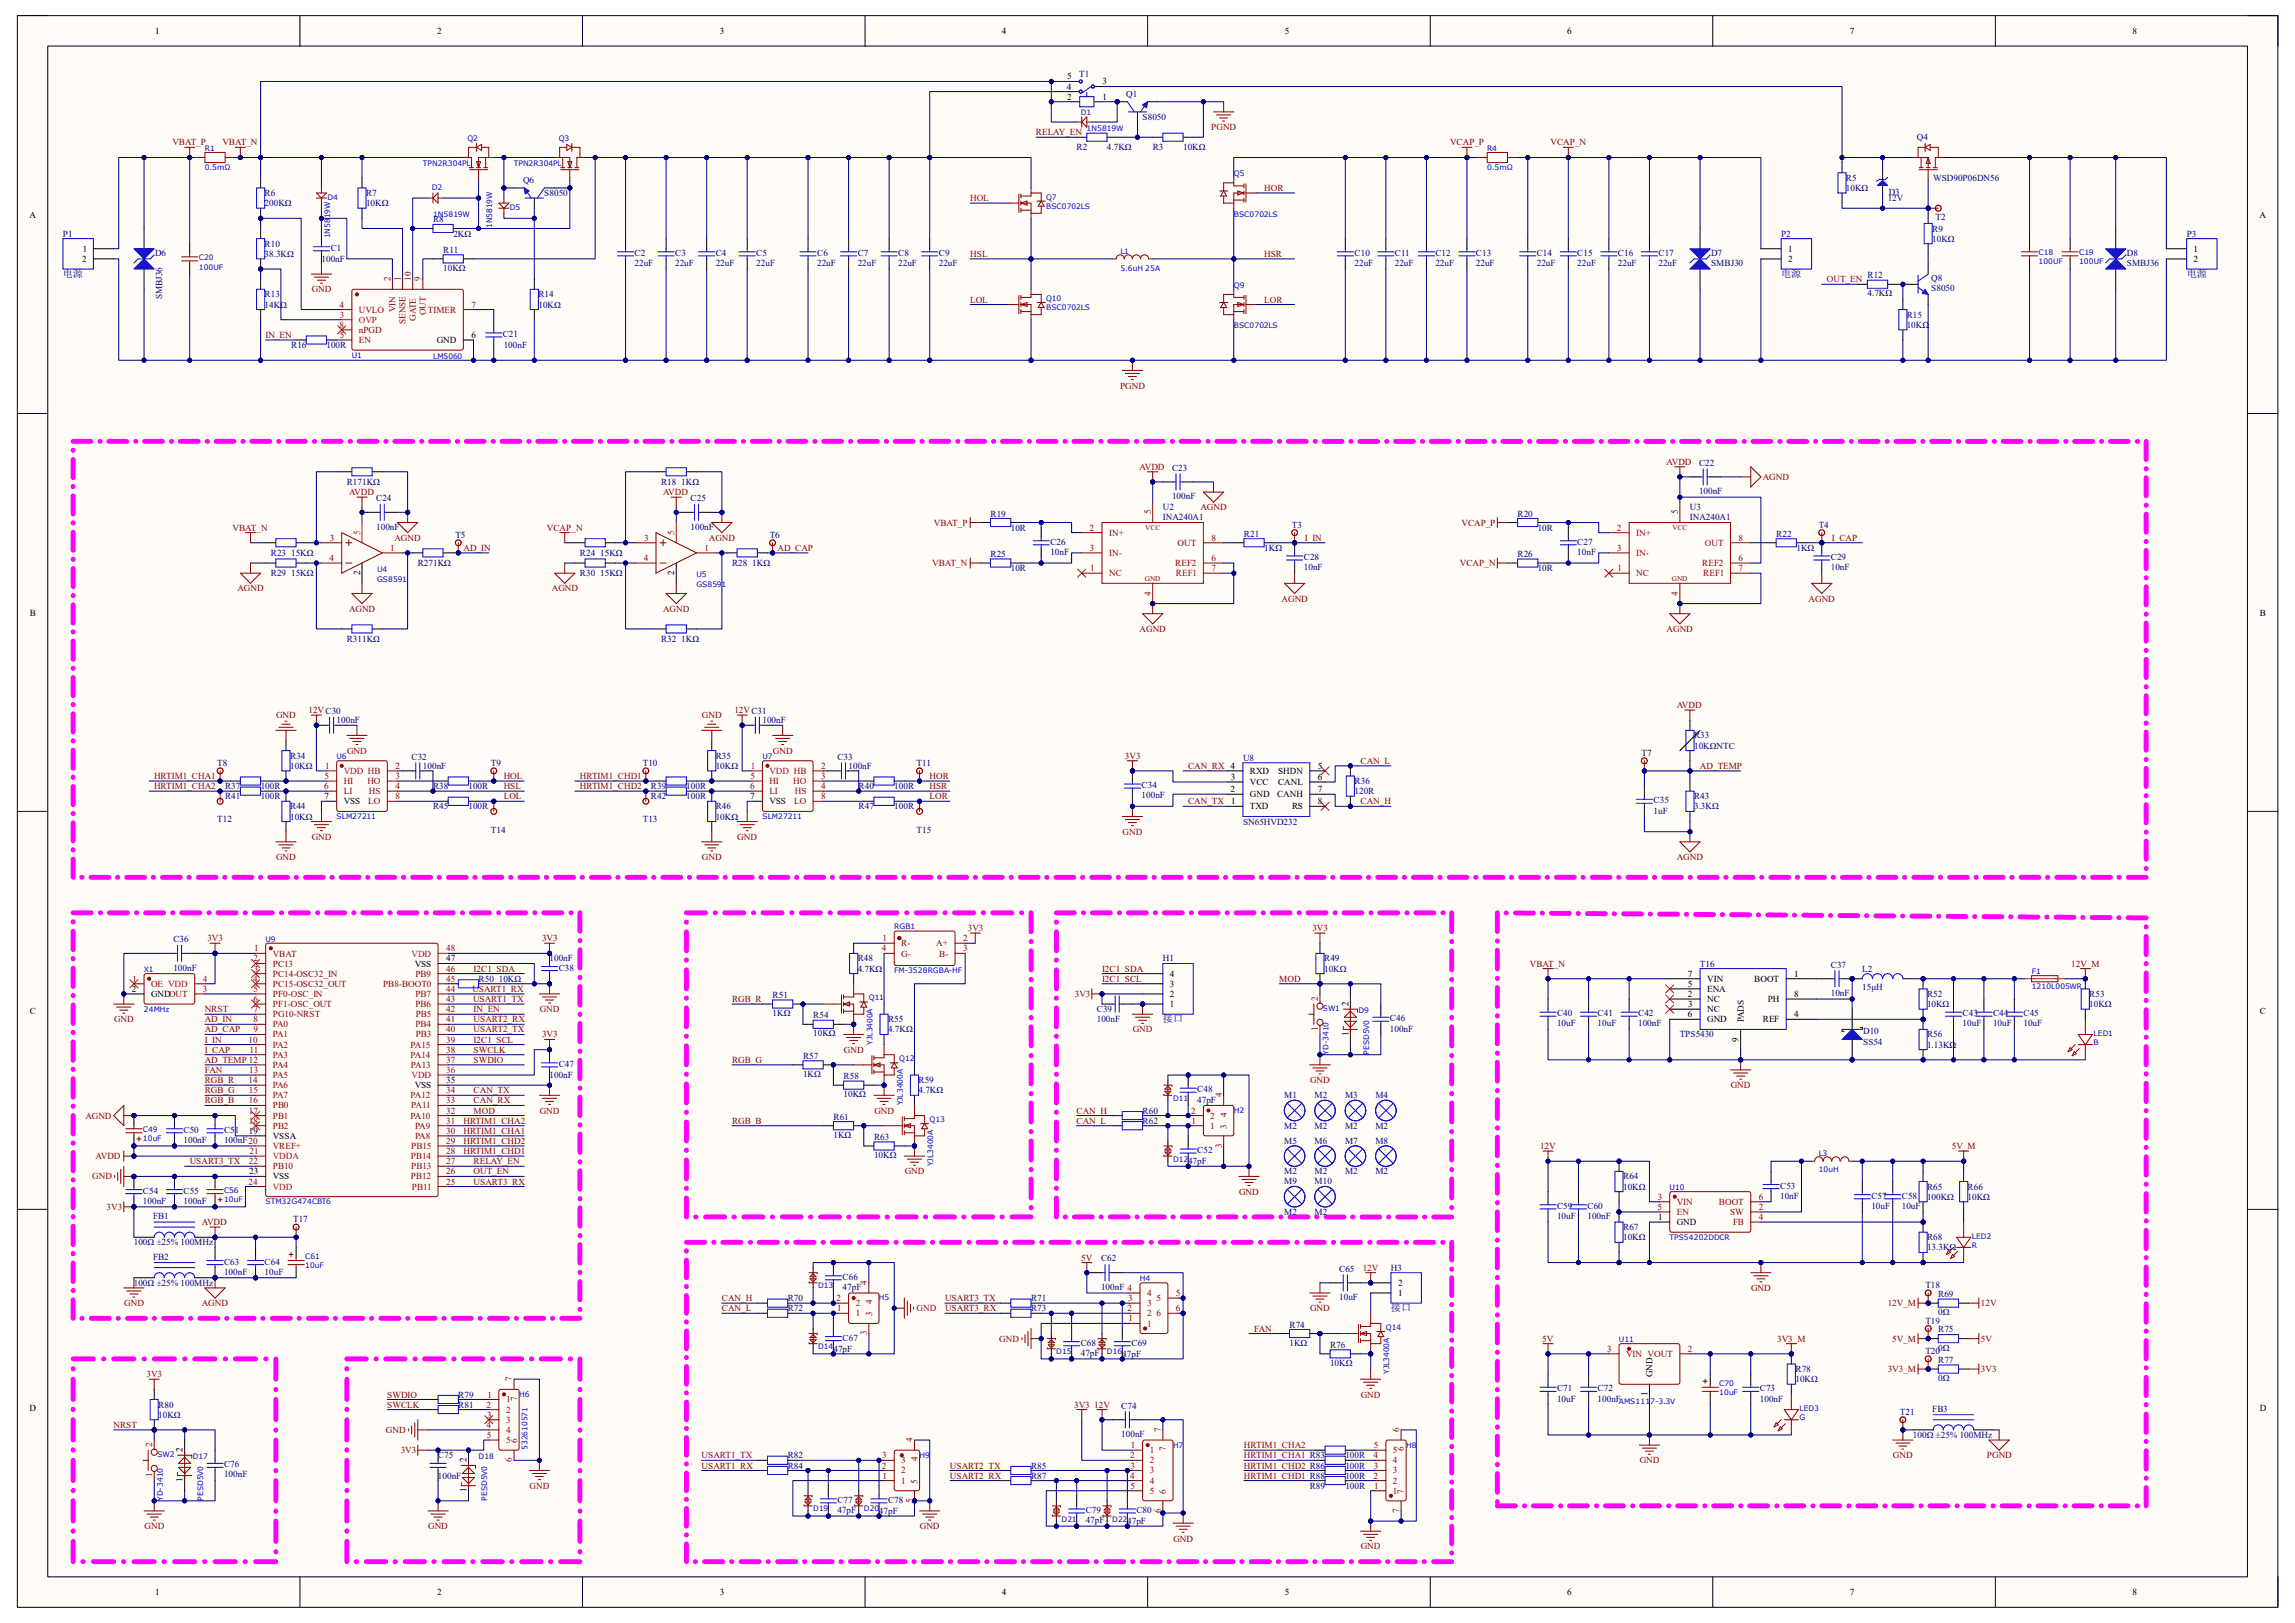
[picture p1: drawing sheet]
<svg xmlns="http://www.w3.org/2000/svg" width="297mm" height="210mm" viewBox="0 0 297 210" stroke-linecap="round" stroke-linejoin="round" font-family="sans-serif">
<defs><g id="words">
<g font-size="1.3" fill="#000080">
<text x="8.1" y="35.9">电源</text>
<text x="230.5" y="35.9">电源</text>
<text x="283" y="35.9">电源</text>
<text x="150.5" y="132.3">接口</text>
<text x="180" y="169.7">接口</text>
</g>
<g font-size="1.2">
<text x="20.1" y="4.4">1</text>
<text x="56.6" y="4.4">2</text>
<text x="93.2" y="4.4">3</text>
<text x="129.7" y="4.4">4</text>
<text x="166.3" y="4.4">5</text>
<text x="202.8" y="4.4">6</text>
<text x="239.4" y="4.4">7</text>
<text x="276" y="4.4">8</text>
<text x="138" y="11.6">4</text>
<text x="138.1" y="10.3">5</text>
<text x="142.7" y="10.9">3</text>
<text x="138.1" y="12.9">2</text>
<text x="142.7" y="12.9">1</text>
<text x="3.8" y="28.2">A</text>
<text x="292.4" y="28.2">A</text>
<text x="10.6" y="33.9">2</text>
<text x="10.7" y="32.6">1</text>
<text x="231.4" y="32.6">1</text>
<text x="231.4" y="33.9">2</text>
<text x="283.9" y="32.6">1</text>
<text x="283.9" y="33.9">2</text>
<text x="56.5" y="44.4">GND</text>
<text x="61" y="43.7">6</text>
<text x="46.6" y="74.5" transform="rotate(-90 46.6 74.5)">2</text>
<text x="87.2" y="74.5" transform="rotate(-90 87.2 74.5)">2</text>
<text x="3.9" y="79.7">B</text>
<text x="292.5" y="79.7">B</text>
<text x="159.3" y="100.9">3</text>
<text x="161.8" y="101.6">VCC</text>
<text x="161.8" y="100.2">RXD</text>
<text x="165.4" y="100.2">SHDN</text>
<text x="165.4" y="101.6">CANL</text>
<text x="170.6" y="99.5">5</text>
<text x="170.6" y="100.9">6</text>
<text x="42" y="103.4">7</text>
<text x="44.5" y="104.1">VSS</text>
<text x="97.1" y="103.4">7</text>
<text x="99.6" y="104.1">VSS</text>
<text x="159.3" y="102.5">2</text>
<text x="159.3" y="104.1">1</text>
<text x="161.8" y="104.7">TXD</text>
<text x="161.8" y="103.2">GND</text>
<text x="165.3" y="103.2">CANH</text>
<text x="167.2" y="104.7">RS</text>
<text x="170.6" y="102.5">7</text>
<text x="170.6" y="104.1">8</text>
<text x="53.7" y="125.1">VSS</text>
<text x="57.7" y="124.4">47</text>
<text x="3.9" y="131.1">C</text>
<text x="17.1" y="128.4">2</text>
<text x="19.6" y="129">GNDOUT</text>
<text x="151.4" y="130.3">1</text>
<text x="151.4" y="129">2</text>
<text x="151.4" y="127.7">3</text>
<text x="151.4" y="126.4">4</text>
<text x="174.5" y="130.2" transform="rotate(-90 174.5 130.2)">2</text>
<text x="218.4" y="129">2</text>
<text x="218.4" y="127.7">5</text>
<text x="218.4" y="131.7">6</text>
<text x="218.4" y="126.4">7</text>
<text x="218.5" y="130.3">3</text>
<text x="220.9" y="129.7">NC</text>
<text x="220.9" y="131">NC</text>
<text x="220.9" y="128.4">ENA</text>
<text x="220.9" y="127">VIN</text>
<text x="227" y="127">BOOT</text>
<text x="228.8" y="129.7">PH</text>
<text x="232.2" y="126.4">1</text>
<text x="232.2" y="129">8</text>
<text x="232.2" y="131.7">4</text>
<text x="292.4" y="131.1">C</text>
<text x="174.5" y="134" transform="rotate(-90 174.5 134)">1</text>
<text x="220.9" y="132.3">GND</text>
<text x="225" y="134.8" transform="rotate(-90 225 134.8)">9</text>
<text x="225.7" y="132.3" transform="rotate(-90 225.7 132.3)">PADS</text>
<text x="228.1" y="132.3">REF</text>
<text x="53.7" y="140.8">VSS</text>
<text x="57.7" y="140.2">35</text>
<text x="32.2" y="146.7">19</text>
<text x="35.3" y="147.4">VSSA</text>
<text x="32.3" y="152">23</text>
<text x="35.3" y="152.6">VSS</text>
<text x="214.6" y="157.9">1</text>
<text x="217" y="158.5">GND</text>
<text x="180.9" y="167.7">1</text>
<text x="180.9" y="166.4">2</text>
<text x="213.9" y="178.2" transform="rotate(-90 213.9 178.2)">GND</text>
<text x="3.8" y="182.6">D</text>
<text x="213.2" y="180.6" transform="rotate(-90 213.2 180.6)">1</text>
<text x="292.4" y="182.6">D</text>
<text x="23.6" y="191.8" transform="rotate(-90 23.6 191.8)">1</text>
<text x="23.6" y="187.9" transform="rotate(-90 23.6 187.9)">2</text>
<text x="60.4" y="189.2" transform="rotate(-90 60.4 189.2)">2</text>
<text x="60.4" y="193.1" transform="rotate(-90 60.4 193.1)">1</text>
<text x="20.1" y="206.4">1</text>
<text x="56.6" y="206.4">2</text>
<text x="93.2" y="206.4">3</text>
<text x="129.7" y="206.4">4</text>
<text x="166.3" y="206.4">5</text>
<text x="202.8" y="206.4">6</text>
<text x="239.4" y="206.4">7</text>
<text x="276" y="206.4">8</text>
</g>
<g font-size="1.2" fill="#000080">
<text x="139.7" y="9.9">T1</text>
<text x="145.8" y="12.5">Q1</text>
<text x="147.9" y="15.5">S8050</text>
<text x="67.7" y="23.7">Q6</text>
<text x="139.3" y="19.5">R2</text>
<text x="143.3" y="19.5">4.7KΩ</text>
<text x="149.2" y="19.5">R3</text>
<text x="153.1" y="19.5">10KΩ</text>
<text x="238.9" y="23.4">R5</text>
<text x="248.1" y="18.2">Q4</text>
<text x="250.2" y="23.4">WSD90P06DN56</text>
<text x="34.2" y="25.4">R6</text>
<text x="34.2" y="26.7">200KΩ</text>
<text x="47.4" y="25.4">R7</text>
<text x="47.4" y="26.7">10KΩ</text>
<text x="56" y="28.8">R8</text>
<text x="70.4" y="25.4">S8050</text>
<text x="238.9" y="24.7">10KΩ</text>
<text x="244.3" y="26">12V</text>
<text x="244.4" y="25.2">D3</text>
<text x="250.1" y="30">R9</text>
<text x="250.5" y="28.4">T2</text>
<text x="8.1" y="30.6">P1</text>
<text x="20.1" y="33.1">D6</text>
<text x="34.2" y="31.9">R10</text>
<text x="34.2" y="33.2">38.3KΩ</text>
<text x="41.6" y="33.9">100nF</text>
<text x="42.8" y="32.5">C1</text>
<text x="57.4" y="32.7">R11</text>
<text x="57.4" y="35.1">10KΩ</text>
<text x="58.7" y="30.6">2KΩ</text>
<text x="82.1" y="33.1">C2</text>
<text x="82.1" y="34.4">22uF</text>
<text x="87.4" y="33.1">C3</text>
<text x="87.4" y="34.4">22uF</text>
<text x="92.6" y="33.1">C4</text>
<text x="92.6" y="34.4">22uF</text>
<text x="97.9" y="33.1">C5</text>
<text x="97.9" y="34.4">22uF</text>
<text x="105.7" y="33.1">C6</text>
<text x="105.7" y="34.4">22uF</text>
<text x="111" y="33.1">C7</text>
<text x="111" y="34.4">22uF</text>
<text x="116.2" y="33.1">C8</text>
<text x="116.2" y="34.4">22uF</text>
<text x="121.5" y="33.1">C9</text>
<text x="121.5" y="34.4">22uF</text>
<text x="175.3" y="33.1">C10</text>
<text x="175.3" y="34.4">22uF</text>
<text x="180.5" y="33.1">C11</text>
<text x="180.5" y="34.4">22uF</text>
<text x="185.8" y="33.1">C12</text>
<text x="185.8" y="34.4">22uF</text>
<text x="191" y="33.1">C13</text>
<text x="191" y="34.4">22uF</text>
<text x="198.9" y="33.1">C14</text>
<text x="198.9" y="34.4">22uF</text>
<text x="204.1" y="33.1">C15</text>
<text x="204.1" y="34.4">22uF</text>
<text x="209.4" y="33.1">C16</text>
<text x="209.4" y="34.4">22uF</text>
<text x="214.6" y="33.1">C17</text>
<text x="214.6" y="34.4">22uF</text>
<text x="221.4" y="33.1">D7</text>
<text x="221.4" y="34.4">SMBJ30</text>
<text x="230.5" y="30.6">P2</text>
<text x="241.7" y="36">R12</text>
<text x="250.1" y="31.3">10KΩ</text>
<text x="275.3" y="33.1">D8</text>
<text x="275.3" y="34.4">SMBJ36</text>
<text x="283" y="30.6">P3</text>
<text x="21" y="38.7" transform="rotate(-90 21 38.7)">SMBJ36</text>
<text x="34.2" y="38.5">R13</text>
<text x="34.2" y="39.8">14KΩ</text>
<text x="69.7" y="38.5">R14</text>
<text x="69.7" y="39.8">10KΩ</text>
<text x="241.7" y="38.4">4.7KΩ</text>
<text x="246.8" y="41.1">R15</text>
<text x="249.9" y="36.4">Q8</text>
<text x="249.9" y="37.7">S8050</text>
<text x="37.7" y="45">R16</text>
<text x="42.3" y="45">100R</text>
<text x="65.1" y="43.6">C21</text>
<text x="65.2" y="45">100nF</text>
<text x="246.8" y="42.4">10KΩ</text>
<text x="44.9" y="62.8">R171KΩ</text>
<text x="48.7" y="64.9">C24</text>
<text x="85.6" y="62.8">R18 1KΩ</text>
<text x="89.4" y="64.9">C25</text>
<text x="151.7" y="60.9">C23</text>
<text x="151.7" y="64.6">100nF</text>
<text x="219.9" y="60.3">C22</text>
<text x="219.9" y="63.9">100nF</text>
<text x="35.1" y="71.9">R23 15KΩ</text>
<text x="48.7" y="68.5">100nF</text>
<text x="58.9" y="69.6">T5</text>
<text x="75.1" y="71.9">R24 15KΩ</text>
<text x="89.4" y="68.5">100nF</text>
<text x="99.6" y="69.6">T6</text>
<text x="128.2" y="66.8">R19</text>
<text x="130.8" y="68.7">10R</text>
<text x="135.9" y="70.5">C26</text>
<text x="135.9" y="71.8">10nF</text>
<text x="150.5" y="66">U2</text>
<text x="150.5" y="67.4">INA240A1</text>
<text x="161" y="69.5">R21</text>
<text x="163.6" y="71.3">1KΩ</text>
<text x="167.2" y="68.3">T3</text>
<text x="196.4" y="66.8">R20</text>
<text x="199" y="68.7">10R</text>
<text x="204.1" y="70.5">C27</text>
<text x="204.1" y="71.8">10nF</text>
<text x="218.7" y="66">U3</text>
<text x="218.7" y="67.4">INA240A1</text>
<text x="229.9" y="69.5">R22</text>
<text x="232.5" y="71.3">1KΩ</text>
<text x="235.4" y="68.3">T4</text>
<text x="35.1" y="74.5">R29 15KΩ</text>
<text x="54.1" y="73.2">R271KΩ</text>
<text x="75.1" y="74.5">R30 15KΩ</text>
<text x="94.7" y="73.2">R28 1KΩ</text>
<text x="128.2" y="72.1">R25</text>
<text x="130.8" y="73.9">10R</text>
<text x="168.7" y="72.5">C28</text>
<text x="168.7" y="73.8">10nF</text>
<text x="196.4" y="72.1">R26</text>
<text x="199" y="73.9">10R</text>
<text x="236.9" y="72.5">C29</text>
<text x="236.9" y="73.8">10nF</text>
<text x="44.9" y="83.1">R311KΩ</text>
<text x="85.6" y="83.1">R32 1KΩ</text>
<text x="43.6" y="93.6">100nF</text>
<text x="98.7" y="93.6">100nF</text>
<text x="219.2" y="95.5">R33</text>
<text x="28.1" y="99.1">T8</text>
<text x="37.5" y="98.2">R34</text>
<text x="37.5" y="99.5">10KΩ</text>
<text x="53.3" y="98.3">C32</text>
<text x="54.7" y="99.5">100nF</text>
<text x="63.5" y="99.1">T9</text>
<text x="83.2" y="99.1">T10</text>
<text x="92.6" y="98.2">R35</text>
<text x="92.6" y="99.5">10KΩ</text>
<text x="108.4" y="98.3">C33</text>
<text x="109.8" y="99.5">100nF</text>
<text x="118.6" y="99.1">T11</text>
<text x="147.7" y="102">C34</text>
<text x="160.9" y="98.4">U8</text>
<text x="175.3" y="101.5">R36</text>
<text x="212.4" y="97.8">T7</text>
<text x="219.2" y="96.9">10KΩNTC</text>
<text x="28.1" y="106.4">T12</text>
<text x="29.1" y="102.1">R37</text>
<text x="29.1" y="103.4">R41</text>
<text x="33.7" y="102.1">100R</text>
<text x="33.7" y="103.4">100R</text>
<text x="37.5" y="104.7">R44</text>
<text x="37.5" y="106">10KΩ</text>
<text x="56" y="102.1">R38</text>
<text x="56" y="104.7">R45</text>
<text x="60.6" y="102.1">100R</text>
<text x="60.6" y="104.7">100R</text>
<text x="63.5" y="107.7">T14</text>
<text x="83.2" y="106.4">T13</text>
<text x="84.2" y="102.1">R39</text>
<text x="84.2" y="103.4">R42</text>
<text x="88.8" y="102.1">100R</text>
<text x="88.8" y="103.4">100R</text>
<text x="92.6" y="104.7">R46</text>
<text x="92.6" y="106">10KΩ</text>
<text x="111.1" y="102.1">R40</text>
<text x="111.1" y="104.7">R47</text>
<text x="115.7" y="102.1">100R</text>
<text x="115.7" y="104.7">100R</text>
<text x="118.6" y="107.7">T15</text>
<text x="147.7" y="103.3">100nF</text>
<text x="160.9" y="106.7">SN65HVD232</text>
<text x="175.3" y="102.8">120R</text>
<text x="214" y="104">C35</text>
<text x="214" y="105.3">1uF</text>
<text x="219.2" y="103.4">R43</text>
<text x="219.2" y="104.7">3.3KΩ</text>
<text x="22.4" y="121.9">C36</text>
<text x="22.4" y="125.6">100nF</text>
<text x="71.1" y="124.4">100nF</text>
<text x="72.3" y="125.6">C38</text>
<text x="111" y="124.4">R48</text>
<text x="111" y="125.7">4.7KΩ</text>
<text x="150.5" y="124.4">H1</text>
<text x="171.4" y="124.4">R49</text>
<text x="171.4" y="125.7">10KΩ</text>
<text x="220" y="125.1">T16</text>
<text x="236.9" y="125.2">C37</text>
<text x="241" y="125.7">L2</text>
<text x="61.9" y="127">R50 10KΩ</text>
<text x="100" y="129.2">R51</text>
<text x="100" y="131.5">1KΩ</text>
<text x="105.2" y="131.8">R54</text>
<text x="141.9" y="131">C39</text>
<text x="201.5" y="131.5">C40</text>
<text x="206.8" y="131.5">C41</text>
<text x="212" y="131.5">C42</text>
<text x="236.9" y="128.9">10nF</text>
<text x="241" y="128.1">15μH</text>
<text x="249.4" y="129">R52</text>
<text x="249.4" y="130.3">10KΩ</text>
<text x="254" y="131.5">C43</text>
<text x="257.9" y="131.5">C44</text>
<text x="261.9" y="131.5">C45</text>
<text x="270.4" y="129">R53</text>
<text x="270.4" y="130.3">10KΩ</text>
<text x="103.9" y="137">R57</text>
<text x="105.2" y="134.1">10KΩ</text>
<text x="114.9" y="132.3">R55</text>
<text x="114.9" y="133.6">4.7KΩ</text>
<text x="141.9" y="132.3">100nF</text>
<text x="179.9" y="132.2">C46</text>
<text x="179.9" y="133.5">100nF</text>
<text x="201.5" y="132.8">10uF</text>
<text x="206.8" y="132.8">10uF</text>
<text x="212" y="132.8">100nF</text>
<text x="217.4" y="134.2">TPS5430</text>
<text x="241.1" y="133.9">D10</text>
<text x="241.1" y="135.2">SS54</text>
<text x="249.4" y="134.2">R56</text>
<text x="249.4" y="135.6">1.13KΩ</text>
<text x="254" y="132.8">10uF</text>
<text x="257.9" y="132.8">10uF</text>
<text x="261.9" y="132.8">10uF</text>
<text x="71.1" y="139.5">100nF</text>
<text x="72.3" y="138">C47</text>
<text x="103.9" y="139.4">1KΩ</text>
<text x="109.2" y="139.7">R58</text>
<text x="109.2" y="142">10KΩ</text>
<text x="118.9" y="140.2">R59</text>
<text x="118.9" y="141.5">4.7KΩ</text>
<text x="154.9" y="141.4">C48</text>
<text x="154.9" y="142.7">47pF</text>
<text x="166.2" y="142.1">M1</text>
<text x="170.1" y="142.1">M2</text>
<text x="174.1" y="142.1">M3</text>
<text x="178" y="142.1">M4</text>
<text x="23.7" y="146.6">C50</text>
<text x="23.7" y="147.9">100nF</text>
<text x="29" y="146.6">C51</text>
<text x="29" y="147.9">100nF20</text>
<text x="107.9" y="144.9">R61</text>
<text x="107.9" y="147.2">1KΩ</text>
<text x="113.1" y="147.5">R63</text>
<text x="113.1" y="149.9">10KΩ</text>
<text x="147.9" y="144.1">R60</text>
<text x="147.9" y="145.4">R62</text>
<text x="154.9" y="149.2">C52</text>
<text x="166.2" y="146.1">M2</text>
<text x="166.2" y="148">M5</text>
<text x="170.1" y="146.1">M2</text>
<text x="170.1" y="148">M6</text>
<text x="174.1" y="146.1">M2</text>
<text x="174.1" y="148">M7</text>
<text x="178" y="146.1">M2</text>
<text x="178" y="148">M8</text>
<text x="18.5" y="154.5">C54</text>
<text x="18.5" y="155.8">100nF</text>
<text x="23.7" y="154.5">C55</text>
<text x="23.7" y="155.8">100nF</text>
<text x="153.8" y="150.7">47pF</text>
<text x="166.2" y="152">M2</text>
<text x="166.2" y="153.2">M9</text>
<text x="170.1" y="152">M2</text>
<text x="170.1" y="153.2">M10</text>
<text x="174.1" y="152">M2</text>
<text x="178" y="152">M2</text>
<text x="210.1" y="152.6">R64</text>
<text x="210.1" y="153.9">10KΩ</text>
<text x="230.4" y="153.8">C53</text>
<text x="230.4" y="155.1">10nF</text>
<text x="242.2" y="155.1">C57</text>
<text x="246.1" y="155.1">C58</text>
<text x="249.4" y="153.9">R65</text>
<text x="249.4" y="155.2">100KΩ</text>
<text x="254.6" y="153.9">R66</text>
<text x="254.6" y="155.2">10KΩ</text>
<text x="17.3" y="161.2">100Ω ±25% 100MHz</text>
<text x="19.8" y="157.7">FB1</text>
<text x="37.9" y="158.2">T17</text>
<text x="166.2" y="157.2">M2</text>
<text x="170.1" y="157.2">M2</text>
<text x="201.5" y="156.4">C59</text>
<text x="201.5" y="157.7">10uF</text>
<text x="205.4" y="156.4">C60</text>
<text x="205.4" y="157.7">100nF</text>
<text x="210.1" y="159.2">R67</text>
<text x="210.1" y="160.5">10KΩ</text>
<text x="242.2" y="156.4">10uF</text>
<text x="246.1" y="156.4">10uF</text>
<text x="249.4" y="160.5">R68</text>
<text x="249.4" y="161.8">13.3KΩ</text>
<text x="17.3" y="166.4">100Ω ±25% 100MHz</text>
<text x="19.8" y="163">FB2</text>
<text x="29" y="163.7">C63</text>
<text x="29" y="165">100nF</text>
<text x="34.2" y="163.7">C64</text>
<text x="34.2" y="165">10uF</text>
<text x="109.1" y="165.6">C66</text>
<text x="109.1" y="166.9">47pF</text>
<text x="142.5" y="163.2">C62</text>
<text x="142.5" y="166.9">100nF 4</text>
<text x="173.3" y="164.5">C65</text>
<text x="180" y="164.4">H3</text>
<text x="249.2" y="166.7">T18</text>
<text x="250.8" y="167.9">R69</text>
<text x="101.9" y="168.4">R70</text>
<text x="101.9" y="169.7">R72</text>
<text x="109.1" y="173.5">C67</text>
<text x="133.4" y="168.4">R71</text>
<text x="133.4" y="169.7">R73</text>
<text x="166.9" y="171.8">R74</text>
<text x="173.3" y="168.2">10uF</text>
<text x="249.2" y="171.3">T19</text>
<text x="250.8" y="172.4">R75</text>
<text x="250.8" y="170.2">0Ω</text>
<text x="107.9" y="174.9">47pF</text>
<text x="139.9" y="174.2">C68</text>
<text x="139.9" y="175.5">47pF</text>
<text x="145.2" y="175.6">47pF</text>
<text x="146.4" y="174.2">C69</text>
<text x="166.9" y="174.2">1KΩ</text>
<text x="172.1" y="174.4">R76</text>
<text x="172.1" y="176.8">10KΩ</text>
<text x="232.4" y="177.5">R78</text>
<text x="232.4" y="178.9">10KΩ</text>
<text x="249.2" y="175.2">T20</text>
<text x="250.8" y="174.8">0Ω</text>
<text x="250.8" y="176.4">R77</text>
<text x="250.8" y="178.7">0Ω</text>
<text x="20.5" y="182.2">R80</text>
<text x="20.5" y="183.5">10KΩ</text>
<text x="59.3" y="180.8">R79</text>
<text x="59.3" y="182.2">R81</text>
<text x="145.1" y="182.3">C74</text>
<text x="145.1" y="185.9">100nF</text>
<text x="201.5" y="180">C71</text>
<text x="201.5" y="181.4">10uF</text>
<text x="206.8" y="180">C72</text>
<text x="206.8" y="181.4">100nF</text>
<text x="227.8" y="180">C73</text>
<text x="227.8" y="181.4">100nF</text>
<text x="245.9" y="183.1">T21</text>
<text x="250.1" y="182.7">FB3</text>
<text x="29" y="189.9">C76</text>
<text x="29" y="191.2">100nF</text>
<text x="56.7" y="188.7">C75</text>
<text x="56.7" y="191.3">100nF</text>
<text x="101.9" y="188.7">R82</text>
<text x="101.9" y="190">R84</text>
<text x="133.4" y="190">R85</text>
<text x="133.4" y="191.3">R87</text>
<text x="174.1" y="191.3">100R</text>
<text x="174.1" y="190">100R</text>
<text x="174.1" y="188.7">100R</text>
<text x="247.6" y="186.1">100Ω ±25% 100MHz</text>
<text x="108.4" y="194.5">C77</text>
<text x="108.4" y="195.8">47pF</text>
<text x="113.7" y="195.9">47pF</text>
<text x="114.9" y="194.5">C78</text>
<text x="140.5" y="195.8">C79</text>
<text x="140.5" y="197.1">47pF</text>
<text x="145.9" y="197.2">47pF</text>
<text x="147.1" y="195.8">C80</text>
<text x="169.5" y="192.7">R89</text>
<text x="174.1" y="192.7">100R</text>
</g>
<g font-size="1.2" fill="#800000">
<text x="134.1" y="17.5">RELAY_EN</text>
<text x="156.8" y="16.8">PGND</text>
<text x="22.3" y="18.8">VBAT_P</text>
<text x="28.8" y="18.8">VBAT_N</text>
<text x="187.7" y="18.8">VCAP_P</text>
<text x="200.7" y="18.8">VCAP_N</text>
<text x="125.6" y="26">HOL</text>
<text x="163.6" y="24.7">HOR</text>
<text x="125.6" y="33.2">HSL</text>
<text x="163.6" y="33.2">HSR</text>
<text x="40.3" y="37.8">GND</text>
<text x="125.6" y="39.2">LOL</text>
<text x="163.6" y="39.2">LOR</text>
<text x="236.4" y="36.5">OUT_EN</text>
<text x="34.4" y="43.7">IN_EN</text>
<text x="144.9" y="50.3">PGND</text>
<text x="45.2" y="64.1">AVDD</text>
<text x="85.8" y="64.1">AVDD</text>
<text x="147.5" y="60.8">AVDD</text>
<text x="215.7" y="60.2">AVDD</text>
<text x="228.1" y="62.1">AGND</text>
<text x="30.1" y="68.7">VBAT_N</text>
<text x="51.1" y="70">AGND</text>
<text x="60" y="71.3">AD_IN</text>
<text x="70.8" y="68.7">VCAP_N</text>
<text x="91.7" y="70">AGND</text>
<text x="100.6" y="71.3">AD_CAP</text>
<text x="120.9" y="68">VBAT_P</text>
<text x="155.4" y="66">AGND</text>
<text x="168.9" y="70">I_IN</text>
<text x="189.1" y="68">VCAP_P</text>
<text x="237.1" y="70">I_CAP</text>
<text x="30.7" y="76.5">AGND</text>
<text x="71.4" y="76.5">AGND</text>
<text x="120.6" y="73.2">VBAT_N</text>
<text x="165.9" y="77.9">AGND</text>
<text x="188.9" y="73.2">VCAP_N</text>
<text x="234.1" y="77.9">AGND</text>
<text x="45.2" y="79.2">AGND</text>
<text x="85.8" y="79.2">AGND</text>
<text x="147.5" y="81.8">AGND</text>
<text x="215.7" y="81.8">AGND</text>
<text x="35.7" y="92.9">GND</text>
<text x="39.9" y="92.3">12VC30</text>
<text x="90.8" y="92.9">GND</text>
<text x="95" y="92.3">12VC31</text>
<text x="217" y="91.6">AVDD</text>
<text x="19.9" y="100.8">HRTIM1_CHA1</text>
<text x="44.9" y="97.5">GND</text>
<text x="65.2" y="100.8">HOL</text>
<text x="75.1" y="100.8">HRTIM1_CHD1</text>
<text x="100" y="97.5">GND</text>
<text x="120.3" y="100.8">HOR</text>
<text x="145.6" y="98.2">3V3</text>
<text x="153.8" y="99.5">CAN_RX 4</text>
<text x="176.1" y="98.8">CAN_L</text>
<text x="220" y="99.5">AD_TEMP</text>
<text x="19.9" y="102.1">HRTIM1_CHA2</text>
<text x="65.2" y="103.4">LOL</text>
<text x="65.2" y="102.1">HSL</text>
<text x="75.1" y="102.1">HRTIM1_CHD2</text>
<text x="120.3" y="103.4">LOR</text>
<text x="120.3" y="102.1">HSR</text>
<text x="153.8" y="104.1">CAN_TX</text>
<text x="176.1" y="104.1">CAN_H</text>
<text x="35.7" y="111.3">GND</text>
<text x="40.3" y="108.7">GND</text>
<text x="90.8" y="111.3">GND</text>
<text x="95.4" y="108.7">GND</text>
<text x="145.3" y="108">GND</text>
<text x="217" y="111.3">AGND</text>
<text x="26.8" y="121.8">3V3</text>
<text x="61.3" y="125.7">I2C1_SDA</text>
<text x="70.1" y="121.8">3V3</text>
<text x="125.3" y="120.5">3V3</text>
<text x="142.6" y="125.7">I2C1_SDA</text>
<text x="169.8" y="120.5">3V3</text>
<text x="198" y="125.1">VBAT_N</text>
<text x="268.1" y="125.1">12V_M</text>
<text x="26.5" y="131">NRST</text>
<text x="61.1" y="128.4">USART1_RX</text>
<text x="61.2" y="129.7">USART1_TX</text>
<text x="61.3" y="131">IN_EN</text>
<text x="69.8" y="131">GND</text>
<text x="94.7" y="129.7">RGB_R</text>
<text x="139.1" y="129">3V3</text>
<text x="142.6" y="127">I2C1_SCL</text>
<text x="165.6" y="127">MOD</text>
<text x="14.8" y="132.3">GND</text>
<text x="26.5" y="132.3">AD_IN</text>
<text x="26.5" y="133.6">AD_CAP</text>
<text x="26.5" y="134.9">I_IN</text>
<text x="26.5" y="136.2">I_CAP</text>
<text x="26.5" y="137.5">AD_TEMP 12</text>
<text x="61.3" y="136.2">SWCLK</text>
<text x="61.3" y="137.5">SWDIO</text>
<text x="61.3" y="132.3">USART2_RX</text>
<text x="61.3" y="133.6">USART2_TX</text>
<text x="61.3" y="134.9">I2C1_SCL</text>
<text x="70.1" y="134.2">3V3</text>
<text x="94.7" y="137.5">RGB_G</text>
<text x="109.2" y="136.2">GND</text>
<text x="146.6" y="133.6">GND</text>
<text x="26.5" y="142.8">RGB_B</text>
<text x="26.5" y="141.5">RGB_G</text>
<text x="26.5" y="140.2">RGB_R</text>
<text x="26.5" y="138.9">FAN</text>
<text x="61.3" y="141.5">CAN_TX</text>
<text x="61.3" y="142.8">CAN_RX</text>
<text x="169.5" y="140.2">GND</text>
<text x="224" y="140.8">GND</text>
<text x="11" y="144.7">AGND</text>
<text x="12.4" y="150">AVDD</text>
<text x="60" y="145.4">HRTIM1_CHA2</text>
<text x="60" y="146.7">HRTIM1_CHA1</text>
<text x="60" y="148">HRTIM1_CHD2</text>
<text x="60" y="149.4">HRTIM1_CHD1</text>
<text x="61.3" y="144.1">MOD</text>
<text x="69.8" y="144.1">GND</text>
<text x="94.7" y="145.4">RGB_B</text>
<text x="113.2" y="144.1">GND</text>
<text x="139.3" y="144.1">CAN_H</text>
<text x="139.3" y="145.4">CAN_L</text>
<text x="199.3" y="148.7">12V</text>
<text x="252.6" y="148.7">5V_M</text>
<text x="11.9" y="152.6">GND</text>
<text x="24.6" y="150.7">USART3_TX</text>
<text x="61.3" y="153.3">USART3_RX</text>
<text x="61.3" y="152">OUT_EN</text>
<text x="61.3" y="150.7">RELAY_EN</text>
<text x="117.1" y="152">GND</text>
<text x="160.4" y="154.6">GND</text>
<text x="13.8" y="156.5">3V3</text>
<text x="26.1" y="158.5">AVDD</text>
<text x="139.9" y="163.1">5V</text>
<text x="176.4" y="164.4">12V</text>
<text x="226.6" y="167">GND</text>
<text x="16.1" y="169">GND</text>
<text x="26.1" y="169">AGND</text>
<text x="93.4" y="168.4">CAN_H</text>
<text x="93.4" y="169.7">CAN_L</text>
<text x="118.6" y="169.7">GND</text>
<text x="122.3" y="168.4">USART3_TX</text>
<text x="122.3" y="169.7">USART3_RX</text>
<text x="129.3" y="173.6">GND</text>
<text x="162.3" y="172.3">FAN</text>
<text x="169.5" y="169.7">GND</text>
<text x="199.6" y="173.6">5V</text>
<text x="230" y="173.6">3V3_M</text>
<text x="244.3" y="169">12V_M</text>
<text x="244.9" y="173.6">5V_M</text>
<text x="256.4" y="173.6">5V</text>
<text x="256.4" y="169">12V</text>
<text x="19" y="178.2">3V3</text>
<text x="244.3" y="177.5">3V3_M</text>
<text x="256.4" y="177.5">3V3</text>
<text x="14.7" y="184.8">NRST</text>
<text x="50" y="185.4">GND</text>
<text x="50.1" y="180.8">SWDIO</text>
<text x="50.1" y="182.2">SWCLK</text>
<text x="139" y="182.2">3V3</text>
<text x="141.6" y="182.2">12V</text>
<text x="176.1" y="180.8">GND</text>
<text x="51.9" y="188">3V3</text>
<text x="90.8" y="190">USART1_RX</text>
<text x="90.8" y="188.7">USART1_TX</text>
<text x="122.9" y="190">USART2_TX</text>
<text x="122.9" y="191.3">USART2_RX</text>
<text x="161" y="187.4">HRTIM1_CHA2</text>
<text x="161" y="188.7">HRTIM1_CHA1 R83</text>
<text x="161" y="190">HRTIM1_CHD2 R86</text>
<text x="161" y="191.3">HRTIM1_CHD1 R88</text>
<text x="212.2" y="189.4">GND</text>
<text x="245" y="188.7">GND</text>
<text x="257.1" y="188.7">PGND</text>
<text x="18.7" y="197.9">GND</text>
<text x="55.4" y="197.9">GND</text>
<text x="68.5" y="192.7">GND</text>
<text x="119" y="197.9">GND</text>
<text x="151.8" y="199.5">GND</text>
<text x="176.1" y="200.5">GND</text>
</g>
<g font-size="1.2" fill="#800">
<text x="43.9" y="39.8">4</text>
<text x="46.4" y="40.5">UVLO</text>
<text x="50.5" y="36.4" transform="rotate(-90 50.5 36.4)">2</text>
<text x="51.2" y="40.4" transform="rotate(-90 51.2 40.4)">VIN</text>
<text x="51.9" y="36.4" transform="rotate(-90 51.9 36.4)">1</text>
<text x="52.5" y="42" transform="rotate(-90 52.5 42)">SENSE</text>
<text x="53.2" y="36.4" transform="rotate(-90 53.2 36.4)">10</text>
<text x="53.8" y="41.5" transform="rotate(-90 53.8 41.5)">GATE</text>
<text x="54.5" y="36.4" transform="rotate(-90 54.5 36.4)">9</text>
<text x="55.1" y="40.8" transform="rotate(-90 55.1 40.8)">OUT</text>
<text x="55.4" y="40.5">TIMER</text>
<text x="61" y="39.8">7</text>
<text x="43.9" y="42.4">8</text>
<text x="44" y="43.7">5</text>
<text x="46.4" y="44.4">EN</text>
<text x="46.4" y="43.1">nPGD</text>
<text x="42.7" y="70">3</text>
<text x="50.5" y="71.3">1</text>
<text x="83.4" y="70">3</text>
<text x="91.2" y="71.3">1</text>
<text x="42.6" y="72.6">4</text>
<text x="83.3" y="72.6">4</text>
<text x="42" y="100.8">5</text>
<text x="44.5" y="101.5">HI</text>
<text x="47.5" y="101.5">HO</text>
<text x="51.2" y="99.5">2</text>
<text x="51.2" y="100.8">3</text>
<text x="97.1" y="100.8">5</text>
<text x="99.6" y="101.5">HI</text>
<text x="102.7" y="101.5">HO</text>
<text x="106.3" y="99.5">2</text>
<text x="106.3" y="100.8">3</text>
<text x="42" y="102.1">6</text>
<text x="44.5" y="102.8">LI</text>
<text x="47.7" y="104.1">LO</text>
<text x="47.8" y="102.8">HS</text>
<text x="51.2" y="102.1">4</text>
<text x="51.2" y="103.4">8</text>
<text x="97.1" y="102.1">6</text>
<text x="99.6" y="102.8">LI</text>
<text x="102.8" y="104.1">LO</text>
<text x="102.9" y="102.8">HS</text>
<text x="106.3" y="102.1">4</text>
<text x="106.3" y="103.4">8</text>
<text x="32.8" y="124.4">2</text>
<text x="32.9" y="125.7">3</text>
<text x="32.9" y="123.1">1</text>
<text x="35.3" y="123.8">VBAT</text>
<text x="35.3" y="125.1">PC13</text>
<text x="57.7" y="125.7">46</text>
<text x="114.1" y="123.1">4</text>
<text x="114.2" y="121.8">1</text>
<text x="116.6" y="122.5">R-</text>
<text x="116.6" y="123.8">G-</text>
<text x="121.2" y="122.5">A+</text>
<text x="121.5" y="123.8">B-</text>
<text x="124.6" y="121.8">2</text>
<text x="124.6" y="123.1">3</text>
<text x="17.1" y="127">1</text>
<text x="19.6" y="127.7">OE VDD</text>
<text x="26.2" y="128.4">3</text>
<text x="32.8" y="127">4</text>
<text x="32.8" y="128.4">5</text>
<text x="32.8" y="129.7">6</text>
<text x="32.8" y="131">7</text>
<text x="35.3" y="126.4">PC14-OSC32_IN</text>
<text x="35.3" y="127.7">PC15-OSC32_OUT</text>
<text x="35.3" y="129">PF0-OSC_IN</text>
<text x="35.3" y="130.3">PF1-OSC_OUT</text>
<text x="35.3" y="131.7">PG10-NRST</text>
<text x="49.6" y="127.7">PB8-BOOT0</text>
<text x="53.8" y="130.3">PB6</text>
<text x="53.8" y="129">PB7</text>
<text x="53.8" y="126.4">PB9</text>
<text x="53.8" y="131.7">PB5</text>
<text x="57.7" y="131">42</text>
<text x="57.7" y="129.7">43</text>
<text x="57.7" y="128.4">44</text>
<text x="57.7" y="127">45</text>
<text x="170.6" y="129.5" transform="rotate(-90 170.6 129.5)">2</text>
<text x="32.2" y="134.9">10</text>
<text x="32.3" y="136.2">11</text>
<text x="32.8" y="132.3">8</text>
<text x="32.8" y="133.6">9</text>
<text x="35.3" y="132.9">PA0</text>
<text x="35.3" y="134.2">PA1</text>
<text x="35.3" y="135.6">PA2</text>
<text x="35.3" y="136.9">PA3</text>
<text x="53.1" y="136.9">PA14</text>
<text x="53.1" y="135.6">PA15</text>
<text x="53.8" y="132.9">PB4</text>
<text x="53.8" y="134.2">PB3</text>
<text x="57.7" y="137.5">37</text>
<text x="57.7" y="136.2">38</text>
<text x="57.7" y="134.9">39</text>
<text x="57.7" y="133.6">40</text>
<text x="57.7" y="132.3">41</text>
<text x="170.6" y="133.4" transform="rotate(-90 170.6 133.4)">1</text>
<text x="32.2" y="140.2">14</text>
<text x="32.2" y="141.5">15</text>
<text x="32.2" y="142.8">16</text>
<text x="32.3" y="138.9">13</text>
<text x="35.3" y="138.2">PA4</text>
<text x="35.3" y="139.5">PA5</text>
<text x="35.3" y="140.8">PA6</text>
<text x="35.3" y="142.1">PA7</text>
<text x="35.3" y="143.4">PB0</text>
<text x="53.1" y="142.1">PA12</text>
<text x="53.2" y="138.2">PA13</text>
<text x="53.2" y="143.4">PA11</text>
<text x="57.7" y="142.8">33</text>
<text x="57.7" y="141.5">34</text>
<text x="158.1" y="142" transform="rotate(-90 158.1 142)">4</text>
<text x="32.2" y="144.1">17</text>
<text x="32.2" y="145.4">18</text>
<text x="35.3" y="144.7">PB1</text>
<text x="35.3" y="146">PB2</text>
<text x="35.3" y="148.7">VREF+</text>
<text x="53.1" y="144.7">PA10</text>
<text x="53.2" y="150">PB14</text>
<text x="53.2" y="148.7">PB15</text>
<text x="53.7" y="147.4">PA8</text>
<text x="53.7" y="146">PA9</text>
<text x="57.7" y="149.4">28</text>
<text x="57.7" y="148">29</text>
<text x="57.7" y="146.7">30</text>
<text x="57.7" y="145.4">31</text>
<text x="57.7" y="144.1">32</text>
<text x="154.1" y="144.1">2</text>
<text x="154.2" y="145.4">1</text>
<text x="156.6" y="146">1</text>
<text x="156.6" y="144.7">2</text>
<text x="158.1" y="148.5" transform="rotate(-90 158.1 148.5)">3</text>
<text x="158.8" y="146" transform="rotate(-90 158.8 146)">3</text>
<text x="158.8" y="144.5" transform="rotate(-90 158.8 144.5)">4</text>
<text x="32.2" y="150.7">22</text>
<text x="35.3" y="151.3">PB10</text>
<text x="53.2" y="152.6">PB12</text>
<text x="53.2" y="151.3">PB13</text>
<text x="53.3" y="153.9">PB11</text>
<text x="57.7" y="153.3">25</text>
<text x="57.7" y="152">26</text>
<text x="57.7" y="150.7">27</text>
<text x="214.5" y="155.2">3</text>
<text x="217" y="155.9">VIN</text>
<text x="222.5" y="155.9">BOOT</text>
<text x="227.6" y="155.2">6</text>
<text x="214.5" y="156.5">5</text>
<text x="217" y="157.2">EN</text>
<text x="223.9" y="157.2">SW</text>
<text x="224.3" y="158.5">FB</text>
<text x="227.6" y="156.5">2</text>
<text x="227.6" y="157.9">4</text>
<text x="112.2" y="166.2" transform="rotate(-90 112.2 166.2)">4</text>
<text x="148.5" y="167.7">4</text>
<text x="152.2" y="167.7">5</text>
<text x="108.2" y="168.4">2</text>
<text x="108.3" y="169.7">1</text>
<text x="110.7" y="170.3">1</text>
<text x="110.7" y="169">2</text>
<text x="112.2" y="172.8" transform="rotate(-90 112.2 172.8)">3</text>
<text x="112.9" y="170.3" transform="rotate(-90 112.9 170.3)">3</text>
<text x="112.9" y="168.8" transform="rotate(-90 112.9 168.8)">4</text>
<text x="145.9" y="169.7">2</text>
<text x="146" y="168.4">3</text>
<text x="146" y="171">1</text>
<text x="148.5" y="171.7">1</text>
<text x="148.5" y="170.3">2</text>
<text x="148.5" y="169">3</text>
<text x="149.7" y="168.4">5</text>
<text x="149.7" y="170.3">6</text>
<text x="152.2" y="169.7">6</text>
<text x="66.3" y="178.7" transform="rotate(-90 66.3 178.7)">7</text>
<text x="208" y="174.9">3</text>
<text x="210.4" y="175.6">VIN VOUT</text>
<text x="218.4" y="174.9">2</text>
<text x="62.9" y="182.2">2</text>
<text x="62.9" y="184.8">4</text>
<text x="63" y="183.5">3</text>
<text x="63.1" y="180.8">1</text>
<text x="65.5" y="181.5">1</text>
<text x="65.5" y="182.8">2</text>
<text x="65.5" y="184.1">3</text>
<text x="65.5" y="185.4">4</text>
<text x="66.9" y="181.2" transform="rotate(-90 66.9 181.2)">7</text>
<text x="150.2" y="185.3" transform="rotate(-90 150.2 185.3)">7</text>
<text x="181.1" y="185.3" transform="rotate(-90 181.1 185.3)">6</text>
<text x="19.7" y="191.1" transform="rotate(-90 19.7 191.1)">1</text>
<text x="19.7" y="187.2" transform="rotate(-90 19.7 187.2)">2</text>
<text x="63" y="186.1">5</text>
<text x="65.5" y="186.7">5</text>
<text x="66.3" y="189.2" transform="rotate(-90 66.3 189.2)">6</text>
<text x="66.9" y="186.7" transform="rotate(-90 66.9 186.7)">6</text>
<text x="114.1" y="190">2</text>
<text x="114.2" y="188.7">3</text>
<text x="114.2" y="191.3">1</text>
<text x="116.6" y="192">1</text>
<text x="116.6" y="190.7">2</text>
<text x="116.6" y="189.4">3</text>
<text x="118.1" y="186.6" transform="rotate(-90 118.1 186.6)">4</text>
<text x="118.7" y="192" transform="rotate(-90 118.7 192)">5</text>
<text x="118.7" y="189.1" transform="rotate(-90 118.7 189.1)">4</text>
<text x="146.3" y="191.3">4</text>
<text x="146.3" y="188.7">2</text>
<text x="146.3" y="190">3</text>
<text x="146.3" y="187.4">1</text>
<text x="148.8" y="192">4</text>
<text x="148.8" y="190.7">3</text>
<text x="148.8" y="189.4">2</text>
<text x="148.8" y="188">1</text>
<text x="150.9" y="187.8" transform="rotate(-90 150.9 187.8)">7</text>
<text x="177.8" y="191.3">2</text>
<text x="177.8" y="188.7">4</text>
<text x="177.8" y="190">3</text>
<text x="177.8" y="187.4">5</text>
<text x="180.3" y="192">2</text>
<text x="180.3" y="190.7">3</text>
<text x="180.3" y="189.4">4</text>
<text x="180.3" y="188">5</text>
<text x="181.7" y="187.8" transform="rotate(-90 181.7 187.8)">6</text>
<text x="118.1" y="194.4" transform="rotate(-90 118.1 194.4)">5</text>
<text x="146.3" y="192.7">5</text>
<text x="148.8" y="193.3">5</text>
<text x="150.2" y="195.8" transform="rotate(-90 150.2 195.8)">6</text>
<text x="150.9" y="193.3" transform="rotate(-90 150.9 193.3)">6</text>
<text x="177.8" y="192.7">1</text>
<text x="180.3" y="193.3">1</text>
<text x="181.1" y="195.8" transform="rotate(-90 181.1 195.8)">7</text>
<text x="181.7" y="193.3" transform="rotate(-90 181.7 193.3)">7</text>
</g>
<g font-size="1.2" fill="#f00">
<text x="44" y="41.1">3</text>
<text x="46.4" y="41.8">OVP</text>
<text x="46.6" y="69.2" transform="rotate(-90 46.6 69.2)">5</text>
<text x="87.2" y="69.2" transform="rotate(-90 87.2 69.2)">5</text>
<text x="42.1" y="99.5">1</text>
<text x="44.5" y="100.2">VDD HB</text>
<text x="97.2" y="99.5">1</text>
<text x="99.6" y="100.2">VDD HB</text>
<text x="53.3" y="123.8">VDD</text>
<text x="57.7" y="123.1">48</text>
<text x="26.2" y="127">4</text>
<text x="53.3" y="139.5">VDD</text>
<text x="57.7" y="138.9">36</text>
<text x="32.3" y="149.4">21</text>
<text x="35.3" y="150">VDDA</text>
<text x="32.2" y="153.3">24</text>
<text x="35.3" y="153.9">VDD</text>
</g>
<g font-size="1.2" fill="#980000">
<text x="141" y="68.7">2</text>
<text x="141.1" y="71.3">3</text>
<text x="143.6" y="71.9">IN-</text>
<text x="143.6" y="69.3">IN+</text>
<text x="148.9" y="66.5" transform="rotate(-90 148.9 66.5)">5</text>
<text x="152.4" y="70.6">OUT</text>
<text x="156.8" y="70">8</text>
<text x="209.3" y="68.7">2</text>
<text x="209.3" y="71.3">3</text>
<text x="211.8" y="71.9">IN-</text>
<text x="211.8" y="69.3">IN+</text>
<text x="217.1" y="66.5" transform="rotate(-90 217.1 66.5)">5</text>
<text x="220.6" y="70.6">OUT</text>
<text x="225" y="70">8</text>
<text x="141.1" y="73.9">1</text>
<text x="143.6" y="74.5">NC</text>
<text x="148.9" y="77.1" transform="rotate(-90 148.9 77.1)">4</text>
<text x="152.1" y="73.2">REF2</text>
<text x="152.2" y="74.5">REF1</text>
<text x="156.8" y="72.6">6</text>
<text x="156.8" y="73.9">7</text>
<text x="209.3" y="73.9">1</text>
<text x="211.8" y="74.5">NC</text>
<text x="217.1" y="77.1" transform="rotate(-90 217.1 77.1)">4</text>
<text x="220.3" y="73.2">REF2</text>
<text x="220.4" y="74.5">REF1</text>
<text x="225" y="72.6">6</text>
<text x="225" y="73.9">7</text>
</g>
<g font-size="1" fill="#00f">
<text x="139.9" y="14.8">D1</text>
<text x="140.6" y="16.9">1N5819W</text>
<text x="26.5" y="19.5">R1</text>
<text x="26.5" y="22">0.5mΩ</text>
<text x="54.7" y="21.5">TPN2R304PL</text>
<text x="60.5" y="18.2">Q2</text>
<text x="66.5" y="21.5">TPN2R304PL</text>
<text x="72.3" y="18.2">Q3</text>
<text x="159.7" y="22.8">Q5</text>
<text x="192.4" y="19.5">R4</text>
<text x="192.4" y="22">0.5mΩ</text>
<text x="42.4" y="25.8">D4</text>
<text x="55.9" y="24.6">D2</text>
<text x="56" y="28.1">1N5819W</text>
<text x="63.7" y="29.5" transform="rotate(-90 63.7 29.5)">1N5819W</text>
<text x="66" y="27.1">D5</text>
<text x="135.4" y="25.8">Q7</text>
<text x="135.4" y="27">BSC0702LS</text>
<text x="159.7" y="28.1">BSC0702LS</text>
<text x="25.7" y="33.7">C20</text>
<text x="25.7" y="34.9">100UF</text>
<text x="42.7" y="30.9" transform="rotate(-90 42.7 30.9)">1N5819W</text>
<text x="145" y="32.9">L1</text>
<text x="145" y="35">5.6uH 25A</text>
<text x="263.8" y="33">C18</text>
<text x="263.8" y="34.2">100UF</text>
<text x="269.1" y="33">C19</text>
<text x="269.1" y="34.2">100UF</text>
<text x="135.4" y="38.9">Q10</text>
<text x="135.4" y="40.1">BSC0702LS</text>
<text x="159.7" y="37.2">Q9</text>
<text x="45.6" y="46.3">U1</text>
<text x="56" y="46.4">LM5060</text>
<text x="159.7" y="42.5">BSC0702LS</text>
<text x="48.8" y="74">U4</text>
<text x="48.8" y="75.3">GS8591</text>
<text x="90.1" y="74.6">U5</text>
<text x="90.1" y="75.9">GS8591</text>
<text x="43.6" y="98.3">U6</text>
<text x="98.7" y="98.3">U7</text>
<text x="43.6" y="106">SLM27211</text>
<text x="98.7" y="106">SLM27211</text>
<text x="18.6" y="125.8">X1</text>
<text x="34.4" y="121.8">U9</text>
<text x="115.7" y="120.3">RGB1</text>
<text x="115.7" y="125.9">FM-3528RGBA-HF</text>
<text x="18.6" y="130.9">24MHz</text>
<text x="112.4" y="129.5">Q11</text>
<text x="171.2" y="130.8">SW1</text>
<text x="175.8" y="131">D9</text>
<text x="262.9" y="126">F1</text>
<text x="262.9" y="128">1210L005WR</text>
<text x="112.9" y="135.2" transform="rotate(-90 112.9 135.2)">YJL3400A</text>
<text x="116.4" y="137.3">Q12</text>
<text x="171.9" y="136.5" transform="rotate(-90 171.9 136.5)">YD-3410</text>
<text x="177.2" y="136.5" transform="rotate(-90 177.2 136.5)">PESD5V0</text>
<text x="270.9" y="134.1">LED1</text>
<text x="270.9" y="135.2">B</text>
<text x="116.8" y="143" transform="rotate(-90 116.8 143)">YJL3400A</text>
<text x="151.8" y="142.5">D11</text>
<text x="18.5" y="146.5">C49</text>
<text x="18.5" y="147.7">10uF</text>
<text x="120.3" y="145.2">Q13</text>
<text x="159.7" y="144">H2</text>
<text x="235.4" y="149.6">L3</text>
<text x="29" y="154.4">C56</text>
<text x="29" y="155.6">10uF</text>
<text x="34.4" y="155.8">STM32G474CBT6</text>
<text x="120.8" y="150.9" transform="rotate(-90 120.8 150.9)">YJL3400A</text>
<text x="151.8" y="150.3">D12</text>
<text x="216.1" y="154">U10</text>
<text x="235.4" y="151.7">10uH</text>
<text x="216.1" y="160.4">TPS54202DDCR</text>
<text x="255.2" y="160.3">LED2</text>
<text x="255.2" y="161.5">R</text>
<text x="39.5" y="162.9">C61</text>
<text x="39.5" y="164.1">10uF</text>
<text x="105.9" y="166.7">D13</text>
<text x="147.5" y="165.8">H4</text>
<text x="113.7" y="168.3">H5</text>
<text x="179.4" y="172.1">Q14</text>
<text x="209.5" y="173.7">U11</text>
<text x="105.9" y="174.6">D14</text>
<text x="136.7" y="175.3">D15</text>
<text x="143.3" y="175.3">D16</text>
<text x="179.8" y="177.8" transform="rotate(-90 179.8 177.8)">YJL3400A</text>
<text x="222.5" y="179.3">C70</text>
<text x="67.2" y="180.8">H6</text>
<text x="209.5" y="181.7">AMS1117-3.3V</text>
<text x="222.5" y="180.5">10uF</text>
<text x="232.9" y="182.6">LED3</text>
<text x="232.9" y="183.8">G</text>
<text x="20.4" y="188.5">SW2</text>
<text x="24.9" y="188.8">D17</text>
<text x="61.9" y="188.8">D18</text>
<text x="68.3" y="187.7" transform="rotate(-90 68.3 187.7)">532610571</text>
<text x="119" y="188.6">H9</text>
<text x="151.8" y="187.3">H7</text>
<text x="182" y="187.3">H8</text>
<text x="21.1" y="194.2" transform="rotate(-90 21.1 194.2)">YD-3410</text>
<text x="26.3" y="194.2" transform="rotate(-90 26.3 194.2)">PESD5V0</text>
<text x="63" y="194.2" transform="rotate(-90 63 194.2)">PESD5V0</text>
<text x="105.2" y="195.6">D19</text>
<text x="111.8" y="195.6">D20</text>
<text x="137.4" y="196.9">D21</text>
<text x="143.9" y="196.9">D22</text>
</g>
<g font-size=".9" fill="#980000">
<text x="148.2" y="68.6">VCC</text>
<text x="216.5" y="68.6">VCC</text>
<text x="148.2" y="75.1">GND</text>
<text x="216.4" y="75.1">GND</text>
</g>
</g></defs>
<path d="M2.2 2h292.6v206h-292.6z" fill-rule="evenodd" fill="#fffcf8"/>
<path d="M2.2 2h292.6v206h-292.6z" fill="none" stroke="#000" stroke-width=".13"/>
<path d="M6.2 6h284.7v198h-284.7z" fill-rule="evenodd" fill="#fffcf8"/>
<g fill="none" stroke="#000" stroke-width=".13">
<path d="M2.2 2h4M6.2 6h284.7v198h-284.7zM38.8 2v4M75.4 2v4M112 2v4M148.5 2v4M185.1 2v4M221.7 2v4M258.2 2v4M290.9 2h3.9v4M2.2 53.5h4M290.9 53.5h3.9"/>
<path d="M2.2 105h4M290.9 105h3.9M2.2 156.5h4M290.9 156.5h3.9M38.8 204v4M75.4 204v4M112 204v4M148.5 204v4M185.1 204v4M221.7 204v4M258.2 204v4M294.8 204v4"/>
</g>
<path d="M145.2 47.9h2.7M145.6 48.3h1.9M146 48.7h1.1M146.4 49.1h.3M146.6 46.6v1.3" fill="none" stroke="#800000" stroke-width=".13"/>
<circle cx="146.6" cy="46.6" r=".26" fill="#000080"/>
<circle cx="146.6" cy="46.6" r=".26" fill="none" stroke="#000080" stroke-width=".13"/>
<g fill="none" stroke="#000" stroke-width=".13">
<path d="M81 30.9v1.3M81 33.5v1.3M86.2 30.9v1.3M86.2 33.5v1.3M91.5 30.9v1.3M91.5 33.5v1.3M96.7 30.9v1.3M96.7 33.5v1.3M104.6 30.9v1.3M104.6 33.5v1.3M109.8 30.9v1.3M109.8 33.5v1.3"/>
<path d="M115.1 30.9v1.3M115.1 33.5v1.3M120.3 30.9v1.3M120.3 33.5v1.3M174.1 30.9v1.3M174.1 33.5v1.3M179.4 30.9v1.3M179.4 33.5v1.3M184.6 30.9v1.3M184.6 33.5v1.3M189.8 30.9v1.3M189.8 33.5v1.3"/>
<path d="M197.7 30.9v1.3M197.7 33.5v1.3M203 30.9v1.3M203 33.5v1.3M208.2 30.9v1.3M208.2 33.5v1.3M213.5 30.9v1.3M213.5 33.5v1.3M220 29.6v2.6M220 34.8v2.6M227.9 32.2h2.6M227.9 33.5h2.6"/>
</g>
<g fill="none" stroke="#00f" stroke-width=".13">
<path d="M79.9 32.6h2.1M79.9 33.1h2.1M81 32.2v.4M81 33.1v.4M85.2 32.6h2.1M85.2 33.1h2.1M86.2 32.2v.4M86.2 33.1v.4M90.4 32.6h2.1M90.4 33.1h2.1M91.5 32.2v.4M91.5 33.1v.4"/>
<path d="M95.7 32.6h2.1M95.7 33.1h2.1M96.7 32.2v.4M96.7 33.1v.4M103.5 32.6h2.1M103.5 33.1h2.1M104.6 32.2v.4M104.6 33.1v.4M108.8 32.6h2.1M108.8 33.1h2.1M109.8 32.2v.4M109.8 33.1v.4"/>
<path d="M114 32.6h2.1M114 33.1h2.1M115.1 32.2v.4M115.1 33.1v.4M119.3 32.6h2.1M119.3 33.1h2.1M120.3 32.2v.4M120.3 33.1v.4M173.1 32.6h2.1M173.1 33.1h2.1M174.1 32.2v.4M174.1 33.1v.4"/>
<path d="M178.3 32.6h2.1M178.3 33.1h2.1M179.4 32.2v.4M179.4 33.1v.4M183.5 32.6h2.2M183.5 33.1h2.2M184.6 32.2v.4M184.6 33.1v.4M188.8 32.6h2.1M188.8 33.1h2.1M189.8 32.2v.4M189.8 33.1v.4"/>
<path d="M196.7 32.6h2.1M196.7 33.1h2.1M197.7 32.2v.4M197.7 33.1v.4M201.9 32.6h2.1M201.9 33.1h2.1M203 32.2v.4M203 33.1v.4M207.2 32.6h2.1M207.2 33.1h2.1M208.2 32.2v.4M208.2 33.1v.4"/>
<path d="M212.4 32.6h2.1M212.4 33.1h2.1M213.5 32.2v.4M213.5 33.1v.4M230.5 30.9h4v3.9h-4z"/>
</g>
<path d="M218.7 34.8l1.3-1.3 1.3 1.3z" fill="#00f"/>
<path d="M218.7 34.8l1.3-1.3 1.3 1.3zM221.3 33l-.5 .5h-1.6l-.5 .5" fill="none" stroke="#00f" stroke-width=".13"/>
<path d="M218.7 32.2h2.6l-1.3 1.3z" fill="#00f"/>
<path d="M218.7 32.2h2.6l-1.3 1.3z" fill="none" stroke="#00f" stroke-width=".13"/>
<path d="M146.5 33.5a.53 .53 0 0 1 .6-.5 .53 .53 0 0 1 .5 .5 .53 .53 0 0 1 .5-.5 .53 .53 0 0 1 .6 .5h.5M146.6 33.5a.52 .52 0 0 0-.6-.5 .52 .52 0 0 0-.5 .5 .53 .53 0 0 0-.5-.5 .53 .53 0 0 0-.5 .5h-.6" fill="none" stroke="#800" stroke-width=".13"/>
<circle cx="149.2" cy="78.1" r=".26" fill="#000080"/>
<circle cx="149.2" cy="78.1" r=".26" fill="none" stroke="#000080" stroke-width=".13"/>
<path d="M140 74.2h2.6M140 71.5h2.6M149.2 75.5v2.6" fill="none" stroke="#980000" stroke-width=".13"/>
<circle cx="149.2" cy="78.1" r=".26" fill="#000080"/>
<circle cx="149.2" cy="78.1" r=".26" fill="none" stroke="#000080" stroke-width=".13"/>
<path d="M140 68.9h2.6M142.6 67.6h13.1v7.9h-13.1zM149.2 65v2.6M155.7 72.9h2.7M155.7 70.2h2.7M155.7 74.2h2.7" fill="none" stroke="#980000" stroke-width=".13"/>
<circle cx="217.4" cy="78.1" r=".26" fill="#000080"/>
<circle cx="217.4" cy="78.1" r=".26" fill="none" stroke="#000080" stroke-width=".13"/>
<path d="M208.2 74.2h2.6M208.2 71.5h2.6M217.4 75.5v2.6" fill="none" stroke="#980000" stroke-width=".13"/>
<circle cx="217.4" cy="78.1" r=".26" fill="#000080"/>
<circle cx="217.4" cy="78.1" r=".26" fill="none" stroke="#000080" stroke-width=".13"/>
<path d="M208.2 68.9h2.6M210.8 67.6h13.2v7.9h-13.2zM217.4 65v2.6M224 72.9h2.6M224 70.2h2.6M224 74.2h2.6" fill="none" stroke="#980000" stroke-width=".13"/>
<path d="M202.3 19.1h1.3M203 19.1v1.3" fill="none" stroke="#800000" stroke-width=".13"/>
<circle cx="203" cy="20.4" r=".26" fill="#000080"/>
<circle cx="203" cy="20.4" r=".26" fill="none" stroke="#000080" stroke-width=".13"/>
<path d="M189.2 19.1h1.3M189.8 19.1v1.3" fill="none" stroke="#800000" stroke-width=".13"/>
<circle cx="189.9" cy="20.4" r=".26" fill="#000080"/>
<circle cx="189.9" cy="20.4" r=".26" fill="none" stroke="#000080" stroke-width=".13"/>
<path d="M139.5 73.6l1 1.1M140.5 73.6l-1 1.1M207.7 73.6l1 1.1M208.7 73.6l-1 1.1" fill="none" stroke="#f00" stroke-width=".13"/>
<g fill="none" stroke="#00f" stroke-width=".13">
<path d="M283 30.9h3.9v3.9h-3.9zM128.2 67.1h2.6v1h-2.6zM128.2 72.3h2.6v1.1h-2.6zM133.7 70h2.1M133.7 70.5h2.1M134.7 69.6v.4M134.7 70.5v.4M196.4 67.1h2.6v1h-2.6zM196.4 72.3h2.6v1.1h-2.6zM201.9 70h2.1M201.9 70.5h2.1M203 69.6v.4"/>
<path d="M203 70.5v.4"/>
</g>
<g fill="none" stroke="#000" stroke-width=".13">
<path d="M280.4 32.2h2.6M280.4 33.5h2.6M126.9 67.6h1.3M126.9 72.9h1.3M130.8 67.6h1.3M130.8 72.9h1.3M134.7 68.3v1.3M134.7 70.9v1.3M195.1 67.6h1.3M195.1 72.9h1.3M199 67.6h1.3M199 72.9h1.3"/>
<path d="M203 68.3v1.3M203 70.9v1.3"/>
</g>
<path d="M148.5 61h1.3M149.2 61v1.4" fill="none" stroke="#800000" stroke-width=".13"/>
<circle cx="149.2" cy="62.4" r=".26" fill="#000080"/>
<circle cx="149.2" cy="62.4" r=".26" fill="none" stroke="#000080" stroke-width=".13"/>
<path d="M216.7 60.4h1.3M217.4 60.4v1.3" fill="none" stroke="#800000" stroke-width=".13"/>
<circle cx="217.4" cy="61.7" r=".26" fill="#000080"/>
<circle cx="217.4" cy="61.7" r=".26" fill="none" stroke="#000080" stroke-width=".13"/>
<path d="M159.7 70.2h1.3M163.6 70.2h1.3" fill="none" stroke="#000" stroke-width=".13"/>
<path d="M161 69.7h2.6v1.1h-2.6z" fill="none" stroke="#00f" stroke-width=".13"/>
<circle cx="167.5" cy="70.2" r=".26" fill="#000080"/>
<circle cx="167.5" cy="70.2" r=".26" fill="none" stroke="#000080" stroke-width=".13"/>
<path d="M167.5 70.2v1.3M167.5 72.9v1.3" fill="none" stroke="#000" stroke-width=".13"/>
<circle cx="167.5" cy="70.2" r=".26" fill="#000080"/>
<circle cx="167.5" cy="70.2" r=".26" fill="none" stroke="#000080" stroke-width=".13"/>
<path d="M166.5 71.9h2.1M166.5 72.5h2.1M167.5 71.5v.4M167.5 72.5v.4M229.9 69.7h2.6v1.1h-2.6z" fill="none" stroke="#00f" stroke-width=".13"/>
<path d="M228.5 70.2h1.4M232.5 70.2h1.3" fill="none" stroke="#000" stroke-width=".13"/>
<circle cx="235.8" cy="70.2" r=".26" fill="#000080"/>
<circle cx="235.8" cy="70.2" r=".26" fill="none" stroke="#000080" stroke-width=".13"/>
<path d="M235.8 70.2v1.3M235.8 72.9v1.3" fill="none" stroke="#000" stroke-width=".13"/>
<circle cx="235.8" cy="70.2" r=".26" fill="#000080"/>
<circle cx="235.8" cy="70.2" r=".26" fill="none" stroke="#000080" stroke-width=".13"/>
<path d="M234.7 71.9h2.1M234.7 72.5h2.1M235.8 71.5v.4M235.8 72.5v.4" fill="none" stroke="#00f" stroke-width=".13"/>
<path d="M216.1 79.4h2.6l-1.3 1.3zM217.4 78.1v1.3" fill="none" stroke="#800000" stroke-width=".13"/>
<circle cx="217.4" cy="78.1" r=".26" fill="#000080"/>
<circle cx="217.4" cy="78.1" r=".26" fill="none" stroke="#000080" stroke-width=".13"/>
<path d="M147.9 79.4h2.6l-1.3 1.3zM149.2 78.1v1.3M234.5 75.5h2.6l-1.3 1.3zM235.8 74.2v1.3" fill="none" stroke="#800000" stroke-width=".13"/>
<circle cx="149.2" cy="78.1" r=".26" fill="#000080"/>
<circle cx="149.2" cy="78.1" r=".26" fill="none" stroke="#000080" stroke-width=".13"/>
<g fill="none" stroke="#800000" stroke-width=".13">
<path d="M125.6 67v1.3M125.6 72.2v1.3M125.6 67.6h1.3M125.6 72.9h1.3M155.7 63.7h2.7l-1.4 1.3zM157 62.4v1.3M166.2 75.5h2.7l-1.4 1.3zM167.5 74.2v1.3M193.8 67.6h1.3M193.8 72.9h1.3M193.8 67v1.3M193.8 72.2v1.3"/>
<path d="M225.3 61.7h1.3M226.6 60.4l1.3 1.3-1.3 1.3z"/>
</g>
<path d="M150.5 62.4h1.3M153.1 62.4h1.3M218.7 61.7h1.3M221.3 61.7h1.3" fill="none" stroke="#000" stroke-width=".13"/>
<path d="M151.8 62.4h.4M152.2 61.3v2.1M152.7 61.3v2.1M152.7 62.4h.4M220 61.7h.4M220.4 60.7v2.1M220.9 60.7v2.1M220.9 61.7h.4" fill="none" stroke="#00f" stroke-width=".13"/>
<path d="M45.6 37.6l.2-.2 14 .1 .2 .2-.1 7.5-.2 .1h-14l-.2-.3z" fill="none" stroke="#800" stroke-width=".13"/>
<circle cx="46.2" cy="38.1" r=".2" fill="#800"/>
<g fill="none" stroke="#800" stroke-width=".13">
<path d="M50.8 36.1v1.3M52.1 36.1v1.3M53.4 36.1v1.3M54.7 36.1v1.3M44.2 40.1h1.3M44.2 44h1.3M44.2 42.7h1.3M60 40.1h1.3"/>
<circle cx="46.2" cy="38.1" r=".2"/>
</g>
<path d="M44.2 41.4h1.3" fill="none" stroke="#f00" stroke-width=".13"/>
<path d="M60 44h1.3" fill="none" stroke="#000" stroke-width=".13"/>
<circle cx="33.7" cy="28.3" r=".26" fill="#000080"/>
<circle cx="33.7" cy="28.3" r=".26" fill="none" stroke="#000080" stroke-width=".13"/>
<path d="M33.7 26.9v1.4" fill="none" stroke="#000" stroke-width=".13"/>
<circle cx="33.7" cy="28.3" r=".26" fill="#000080"/>
<circle cx="33.7" cy="28.3" r=".26" fill="none" stroke="#000080" stroke-width=".13"/>
<path d="M33.7 23v1.3" fill="none" stroke="#000" stroke-width=".13"/>
<path d="M33.2 24.3h1.1v2.6h-1.1z" fill="none" stroke="#00f" stroke-width=".13"/>
<circle cx="33.7" cy="34.8" r=".26" fill="#000080"/>
<circle cx="33.7" cy="34.8" r=".26" fill="none" stroke="#000080" stroke-width=".13"/>
<path d="M33.7 33.5v1.3" fill="none" stroke="#000" stroke-width=".13"/>
<circle cx="33.7" cy="34.8" r=".26" fill="#000080"/>
<circle cx="33.7" cy="34.8" r=".26" fill="none" stroke="#000080" stroke-width=".13"/>
<path d="M18.6 29.6v2.6M18.6 34.8v2.6M33.7 29.6v1.3M33.7 36.1v1.3M33.7 40.1v1.3" fill="none" stroke="#000" stroke-width=".13"/>
<path d="M33.2 30.9h1.1v2.6h-1.1zM33.2 37.4h1.1v2.7h-1.1z" fill="none" stroke="#00f" stroke-width=".13"/>
<path d="M18.6 33.5l1.4 1.3h-2.7z" fill="#00f"/>
<path d="M18.6 33.5l1.4 1.3h-2.7zM20 33l-.6 .5h-1.5l-.6 .5" fill="none" stroke="#00f" stroke-width=".13"/>
<path d="M17.3 32.2h2.7l-1.4 1.3z" fill="#00f"/>
<g fill="none" stroke="#00f" stroke-width=".13">
<path d="M8.1 30.9h4v3.9h-4zM17.3 32.2h2.7l-1.4 1.3zM40.6 31.9h2.1M40.6 32.5h2.1M41.6 31.5v.4M41.6 32.5v.3M46.3 24.3h1.1v2.6h-1.1zM67.8 24.3l1 1.3M68 25.6h2.3M70.5 24.3l-1 1.3M62.9 43.1h2.1M62.9 43.6h2.1"/>
<path d="M63.9 42.7v.4M63.9 43.6v.4"/>
</g>
<g fill="none" stroke="#000" stroke-width=".13">
<path d="M12.1 32.2h2.6M12.1 33.5h2.6M41.6 30.2v1.3M41.6 32.8v1.4M46.8 23v1.3M46.8 26.9v1.4M66.5 24.3h1.3M69.2 25.6v1.3M70.5 24.3h1.3M63.9 41.4v1.3M63.9 44v1.3M46.8 72.9v2.6"/>
<path d="M87.5 72.9v2.6"/>
</g>
<g fill="none" stroke="#800" stroke-width=".13">
<path d="M55.4 25.6h.6M56 25v1.3M56.7 25v1.3l-.7-.7zM56.7 25.6h.6M130.5 26.3h1.4M130.5 39.4h1.4M131.9 25.1v2.4M131.9 38.2v2.4M132.1 26.3l.8-.3v.5zM132.1 39.4l.8-.3v.6zM132.1 26.3h1.3v2M132.1 39.4h1.3v2"/>
<path d="M132.1 27.2h1.3M132.1 25.1v.5M132.1 26v.5M132.1 26.9v.6M132.1 38.2v.6M132.1 39.1v.6M133.4 24.3v1.1h-1.3M133.4 37.4v1.1h-1.3M133.4 25h1.3v1M133.4 38.1h1.3v1M134.2 26h1.1M134.2 39.1h1.1"/>
<path d="M134.7 26l.4 .7h-.7zM134.7 26.7v.9h-1.3M134.7 39.8v.9h-1.3M134.7 39.1l.4 .7h-.7zM157.8 39.1h1.1M157.8 24.7h1.1M158.4 24.7l.4 .7h-.8zM158.4 25.4v.9h1.3M158.4 39.1l.4 .7h-.8zM158.4 39.8v.9h1.3M159.7 37.4v1.1h1.3M159.7 38.1h-1.3v1"/>
<path d="M159.7 23v1.1h1.3M159.7 23.7h-1.3v1M159.7 25.9h1.3M160.2 24.7l.8 .3-.8 .2zM160.2 39.1l.8 .3-.8 .3zM161 25h-1.3v1.9M161 39.4h-1.3v2M161 23.8v.5M161 24.7v.5M161 25.6v.6M161 38.2v.6M161 39.1v.6"/>
<path d="M161.2 25h1.4M161.2 39.4h1.4M161.2 23.8v2.4M161.2 38.2v2.4M132.1 40.1v.5M132.1 40.3h1.3M159.7 40.3h1.3M161 40.1v.5M41.6 72.9h2.6M41.6 70.2h2.6M44.2 68.9l5.3 2.6-5.3 2.7zM44.7 72.9h.8"/>
<path d="M44.7 70.2h.8M45.1 69.8v.8M49.5 71.5h2.6M82.3 72.9h2.6M82.3 70.2h2.6M84.9 68.9l5.2 2.6-5.2 2.7zM85.4 72.9h.8M85.4 70.2h.8M85.8 69.8v.8M90.1 71.5h2.7"/>
</g>
<path d="M46.8 67.6v2.6M87.5 67.6v2.6" fill="none" stroke="#f00" stroke-width=".13"/>
<path d="M67.8 24.3l.7 .4-.5 .4z" fill="#00f"/>
<path d="M56 29h2.7v1.1h-2.7zM57.3 33h2.7v1h-2.7zM67.8 24.3l.7 .4-.5 .4zM68.6 37.4h1.1v2.7h-1.1z" fill="none" stroke="#00f" stroke-width=".13"/>
<g fill="none" stroke="#800" stroke-width=".13">
<path d="M61.7 19.1l.6-.4v.8zM61.7 19.1h-1.1v1.3M61.7 18.5v1.1M62.3 19.1h.9v1.3M73.3 19.1h-.9v1.3M73.3 18.7l.7 .4-.7 .4zM74 19.1h1.1v1.3M74 18.5v1.1M40.9 25h1.4l-.7 .6zM40.9 25.6h1.4M41.6 24.3v.7M41.6 25.6v.7"/>
<path d="M60 20.4h1v1.3M60.8 22h2.3M60.8 21.7h.5M61.7 20.9h.5l-.3 .8zM61.7 21.7h.5M61.9 22v1.3M62.6 21.7h.5M62.9 20.4v1.3M63.9 20.4h-2v1.3M64.6 26.3h1.3l-.7 .6zM64.6 26.9h1.3M65.2 25.6v.7"/>
<path d="M65.2 26.9v.7M71.8 20.4h1.9v1.3M72.6 22h2.3M72.6 21.7h.5M72.8 20.4v1.3M73.5 20.9h.5l-.3 .8zM73.5 21.7h.5M73.7 22v1.3M74.4 21.7h.5M75.7 20.4h-1v1.3"/>
</g>
<path d="M54.7 29.6h1.3M56 33.5h1.3M58.7 29.6h1.3M60 33.5h1.3M69.2 36.1v1.3M273.8 29.6v2.6M273.8 34.8v2.6M69.2 40.1v1.3" fill="none" stroke="#000" stroke-width=".13"/>
<path d="M273.8 33.5l1.3 1.3h-2.6z" fill="#00f"/>
<path d="M273.8 33.5l1.3 1.3h-2.6zM275.1 33l-.5 .5h-1.6l-.5 .5" fill="none" stroke="#00f" stroke-width=".13"/>
<path d="M272.5 32.2h2.6l-1.3 1.3z" fill="#00f"/>
<path d="M248.2 37.2l1.3 .9M248.2 35.6v2.4M249.5 35.5l-1.3 .9M272.5 32.2h2.6l-1.3 1.3z" fill="none" stroke="#00f" stroke-width=".13"/>
<path d="M246.9 36.8h1.3M249.5 34.2v1.3M249.5 38.1v1.3" fill="none" stroke="#000" stroke-width=".13"/>
<path d="M249.1 37.4l.4 .7-.7-.1z" fill="#00f"/>
<path d="M237.9 22.4h1v2.6h-1zM241.7 36.3h2.6v1h-2.6zM249 28.9h1.1v2.6h-1.1zM249.1 37.4l.4 .7-.7-.1zM245.7 40.1h1.1v2.6h-1.1z" fill="none" stroke="#00f" stroke-width=".13"/>
<path d="M238.4 21v1.4M238.4 25v1.3M240.4 36.8h1.3M243.6 22.2v.9M243.6 24v1M244.3 36.8h1.3M246.3 38.8v1.3M249.5 27.6v1.3M249.5 31.5v1.4M246.3 42.7v1.3" fill="none" stroke="#000" stroke-width=".13"/>
<path d="M243 24l.6-.7 .7 .7z" fill="#00f"/>
<path d="M243 24l.6-.7 .7 .7zM244.3 22.9l-.3 .3h-.8l-.4 .3M48.8 66.3h.4M49.2 65.2v2.1M49.7 66.3h.4M49.7 65.2v2.1M89.5 66.3h.4M89.9 65.2v2.1M90.4 65.2v2.1M90.4 66.3h.4" fill="none" stroke="#00f" stroke-width=".13"/>
<path d="M46.2 64.3h1.3M46.8 64.3v1.3M51.4 67.6h2.7l-1.3 1.3zM52.8 66.3v1.3M86.9 64.3h1.3M87.5 64.3v1.3" fill="none" stroke="#800000" stroke-width=".13"/>
<path d="M47.5 66.3h1.3M50.1 66.3h1.3M88.2 66.3h1.3M90.8 66.3h1.3" fill="none" stroke="#000" stroke-width=".13"/>
<circle cx="52.8" cy="66.3" r=".26" fill="#000080"/>
<circle cx="52.8" cy="66.3" r=".26" fill="none" stroke="#000080" stroke-width=".13"/>
<path d="M92.1 67.6h2.6l-1.3 1.3zM93.4 66.3v1.3" fill="none" stroke="#800000" stroke-width=".13"/>
<circle cx="93.4" cy="66.3" r=".26" fill="#000080"/>
<circle cx="93.4" cy="66.3" r=".26" fill="none" stroke="#000080" stroke-width=".13"/>
<path d="M45.5 76.8h2.7l-1.4 1.3zM46.8 75.5v1.3M86.2 76.8h2.6l-1.3 1.3zM87.5 75.5v1.3" fill="none" stroke="#800000" stroke-width=".13"/>
<path d="M34.4 70.2h1.3M34.4 72.9h1.3M38.3 70.2h1.3M38.3 72.9h1.3M53.4 71.5h1.3M57.3 71.5h1.4M74.4 70.2h1.3M74.4 72.9h1.3M78.3 70.2h1.3M78.3 72.9h1.3M94.1 71.5h1.3M98 71.5h1.3" fill="none" stroke="#000" stroke-width=".13"/>
<path d="M35.7 69.7h2.6v1.1h-2.6zM35.7 72.3h2.6v1.1h-2.6zM54.7 71h2.6v1.1h-2.6zM75.7 69.7h2.6v1.1h-2.6zM75.7 72.3h2.6v1.1h-2.6zM95.4 71h2.6v1.1h-2.6z" fill="none" stroke="#00f" stroke-width=".13"/>
<path d="M34.4 122.2l.2-.1h21.8l.3 .1v32.4l-.1 .2-22 .1-.2-.2z" fill="none" stroke="#800" stroke-width=".13"/>
<circle cx="35" cy="122.7" r=".2" fill="#800"/>
<g fill="none" stroke="#800" stroke-width=".13">
<path d="M33.1 123.4h1.3M33.1 124.7h1.3M33.1 126h1.3M33.1 127.3h1.3M33.1 128.6h1.3M33.1 129.9h1.3M33.1 131.2h1.3M33.1 132.5h1.3M33.1 133.9h1.3M33.1 135.2h1.3M33.1 136.5h1.3M33.1 137.8h1.3"/>
<path d="M33.1 139.1h1.3M56.7 126h1.3M56.7 127.3h1.3M56.7 128.6h1.3M56.7 129.9h1.3M56.7 131.2h1.3M56.7 132.5h1.3M56.7 133.9h1.3M56.7 135.2h1.3M56.7 136.5h1.3M56.7 137.8h1.3M33.1 140.4h1.3"/>
<path d="M33.1 141.7h1.3M33.1 143h1.3M33.1 144.4h1.3M33.1 145.7h1.3M33.1 148.3h1.3M33.1 150.9h1.3M56.7 141.7h1.3M56.7 143h1.3M56.7 144.4h1.3M56.7 145.7h1.3M56.7 148.3h1.3M56.7 150.9h1.3"/>
<path d="M56.7 153.5h1.3M56.7 152.2h1.3M56.7 149.6h1.3M56.7 147h1.3"/>
<circle cx="35" cy="122.7" r=".2"/>
</g>
<path d="M56.7 124.7h1.3M33.1 147h1.3M33.1 152.2h1.3M56.7 140.4h1.3" fill="none" stroke="#000" stroke-width=".13"/>
<path d="M56.7 139.1h1.3M56.7 123.4h1.3M33.1 149.6h1.3M33.1 153.5h1.3" fill="none" stroke="#f00" stroke-width=".13"/>
<path d="M70.5 122.1h1.3M71.1 122.1v1.3" fill="none" stroke="#800000" stroke-width=".13"/>
<circle cx="71.1" cy="123.4" r=".26" fill="#000080"/>
<circle cx="71.1" cy="123.4" r=".26" fill="none" stroke="#000080" stroke-width=".13"/>
<path d="M27.2 122.1h1.3M27.8 122.1v1.3" fill="none" stroke="#800000" stroke-width=".13"/>
<circle cx="27.8" cy="123.4" r=".26" fill="#000080"/>
<circle cx="27.8" cy="123.4" r=".26" fill="none" stroke="#000080" stroke-width=".13"/>
<path d="M18.7 126.1l.2-.1h6.2l.1 .2v3.6l-.3 .1h-6.1l-.2-.2z" fill="none" stroke="#800" stroke-width=".13"/>
<circle cx="19.3" cy="126.6" r=".2" fill="#800"/>
<g fill="none" stroke="#800" stroke-width=".13">
<path d="M17.3 127.3h1.3M25.2 128.6h1.3"/>
<circle cx="19.3" cy="126.6" r=".2"/>
</g>
<path d="M17.3 128.6h1.3" fill="none" stroke="#000" stroke-width=".13"/>
<path d="M25.2 127.3h1.3" fill="none" stroke="#f00" stroke-width=".13"/>
<path d="M14.7 129.9h2.6M15.1 130.3h1.8M15.5 130.7h1M15.9 131.1h.3M16 128.6v1.3" fill="none" stroke="#800000" stroke-width=".13"/>
<circle cx="16" cy="128.6" r=".26" fill="#000080"/>
<circle cx="16" cy="128.6" r=".26" fill="none" stroke="#000080" stroke-width=".13"/>
<path d="M16.8 126.8l1.1 1M17.9 126.8l-1.1 1" fill="none" stroke="#f00" stroke-width=".13"/>
<path d="M21.3 123.4h1.3M23.9 123.4h1.3" fill="none" stroke="#000" stroke-width=".13"/>
<path d="M22.6 123.4h.4M23 122.3v2.1M23.5 122.3v2.1M23.5 123.4h.4" fill="none" stroke="#00f" stroke-width=".13"/>
<path d="M70.5 134.5h1.3M71.1 134.5v1.3" fill="none" stroke="#800000" stroke-width=".13"/>
<circle cx="71.1" cy="135.8" r=".26" fill="#000080"/>
<circle cx="71.1" cy="135.8" r=".26" fill="none" stroke="#000080" stroke-width=".13"/>
<circle cx="22.6" cy="156.2" r=".26" fill="#000080"/>
<circle cx="22.6" cy="156.2" r=".26" fill="none" stroke="#000080" stroke-width=".13"/>
<circle cx="22.6" cy="152.2" r=".26" fill="#000080"/>
<circle cx="22.6" cy="152.2" r=".26" fill="none" stroke="#000080" stroke-width=".13"/>
<path d="M22.6 154.9v1.3" fill="none" stroke="#000" stroke-width=".13"/>
<circle cx="22.6" cy="156.2" r=".26" fill="#000080"/>
<circle cx="22.6" cy="156.2" r=".26" fill="none" stroke="#000080" stroke-width=".13"/>
<path d="M22.6 152.2v1.3" fill="none" stroke="#000" stroke-width=".13"/>
<circle cx="22.6" cy="152.2" r=".26" fill="#000080"/>
<circle cx="22.6" cy="152.2" r=".26" fill="none" stroke="#000080" stroke-width=".13"/>
<path d="M21.5 153.9h2.1M21.5 154.5h2.1M22.6 153.5v.4M22.6 154.5v.4" fill="none" stroke="#00f" stroke-width=".13"/>
<circle cx="17.3" cy="156.2" r=".26" fill="#000080"/>
<circle cx="17.3" cy="156.2" r=".26" fill="none" stroke="#000080" stroke-width=".13"/>
<circle cx="17.3" cy="152.2" r=".26" fill="#000080"/>
<circle cx="17.3" cy="152.2" r=".26" fill="none" stroke="#000080" stroke-width=".13"/>
<path d="M17.3 154.9v1.3" fill="none" stroke="#000" stroke-width=".13"/>
<circle cx="17.3" cy="156.2" r=".26" fill="#000080"/>
<circle cx="17.3" cy="156.2" r=".26" fill="none" stroke="#000080" stroke-width=".13"/>
<path d="M17.3 152.2v1.3" fill="none" stroke="#000" stroke-width=".13"/>
<circle cx="17.3" cy="152.2" r=".26" fill="#000080"/>
<circle cx="17.3" cy="152.2" r=".26" fill="none" stroke="#000080" stroke-width=".13"/>
<path d="M16.3 153.9h2.1M16.3 154.5h2.1M17.3 153.5v.4M17.3 154.5v.4" fill="none" stroke="#00f" stroke-width=".13"/>
<circle cx="71.1" cy="135.8" r=".26" fill="#000080"/>
<circle cx="71.1" cy="135.8" r=".26" fill="none" stroke="#000080" stroke-width=".13"/>
<path d="M71.1 135.8v1.3M71.1 138.5v1.3" fill="none" stroke="#000" stroke-width=".13"/>
<circle cx="71.1" cy="135.8" r=".26" fill="#000080"/>
<circle cx="71.1" cy="135.8" r=".26" fill="none" stroke="#000080" stroke-width=".13"/>
<path d="M70.1 137.5h2.1M70.1 138.1h2.1M71.1 137.1v.4M71.1 138.1v.4" fill="none" stroke="#00f" stroke-width=".13"/>
<circle cx="71.1" cy="127.3" r=".26" fill="#000080"/>
<circle cx="71.1" cy="127.3" r=".26" fill="none" stroke="#000080" stroke-width=".13"/>
<circle cx="71.1" cy="123.4" r=".26" fill="#000080"/>
<circle cx="71.1" cy="123.4" r=".26" fill="none" stroke="#000080" stroke-width=".13"/>
<path d="M71.1 126v1.3" fill="none" stroke="#000" stroke-width=".13"/>
<circle cx="71.1" cy="127.3" r=".26" fill="#000080"/>
<circle cx="71.1" cy="127.3" r=".26" fill="none" stroke="#000080" stroke-width=".13"/>
<path d="M71.1 123.4v1.3" fill="none" stroke="#000" stroke-width=".13"/>
<circle cx="71.1" cy="123.4" r=".26" fill="#000080"/>
<circle cx="71.1" cy="123.4" r=".26" fill="none" stroke="#000080" stroke-width=".13"/>
<path d="M70.1 125.1h2.1M70.1 125.6h2.1M71.1 124.7v.4M71.1 125.6v.4" fill="none" stroke="#00f" stroke-width=".13"/>
<path d="M14.8 152.1v.3M15.2 151.7v1M15.6 151.3v1.8M16 150.9v2.6M16 152.2h1.3" fill="none" stroke="#800000" stroke-width=".13"/>
<circle cx="17.3" cy="152.2" r=".26" fill="#000080"/>
<circle cx="17.3" cy="152.2" r=".26" fill="none" stroke="#000080" stroke-width=".13"/>
<path d="M69.8 128.6h2.6M70.2 129h1.8M70.6 129.4h1M71 129.8h.3M71.1 127.3v1.3" fill="none" stroke="#800000" stroke-width=".13"/>
<circle cx="71.1" cy="127.3" r=".26" fill="#000080"/>
<circle cx="71.1" cy="127.3" r=".26" fill="none" stroke="#000080" stroke-width=".13"/>
<path d="M16 155.5v1.3M16 156.2h1.3" fill="none" stroke="#800000" stroke-width=".13"/>
<circle cx="17.3" cy="156.2" r=".26" fill="#000080"/>
<circle cx="17.3" cy="156.2" r=".26" fill="none" stroke="#000080" stroke-width=".13"/>
<path d="M14.7 144.4l1.3-1.4v2.7zM16 144.4h1.3" fill="none" stroke="#800000" stroke-width=".13"/>
<circle cx="17.3" cy="144.4" r=".26" fill="#000080"/>
<circle cx="17.3" cy="144.4" r=".26" fill="none" stroke="#000080" stroke-width=".13"/>
<circle cx="27.8" cy="148.3" r=".26" fill="#000080"/>
<circle cx="27.8" cy="148.3" r=".26" fill="none" stroke="#000080" stroke-width=".13"/>
<circle cx="27.8" cy="144.4" r=".26" fill="#000080"/>
<circle cx="27.8" cy="144.4" r=".26" fill="none" stroke="#000080" stroke-width=".13"/>
<path d="M27.8 147v1.3" fill="none" stroke="#000" stroke-width=".13"/>
<circle cx="27.8" cy="148.3" r=".26" fill="#000080"/>
<circle cx="27.8" cy="148.3" r=".26" fill="none" stroke="#000080" stroke-width=".13"/>
<path d="M27.8 144.4v1.3" fill="none" stroke="#000" stroke-width=".13"/>
<circle cx="27.8" cy="144.4" r=".26" fill="#000080"/>
<circle cx="27.8" cy="144.4" r=".26" fill="none" stroke="#000080" stroke-width=".13"/>
<path d="M26.8 146.1h2.1M26.8 146.6h2.1M27.8 145.7v.4M27.8 146.6v.4" fill="none" stroke="#00f" stroke-width=".13"/>
<circle cx="22.6" cy="148.3" r=".26" fill="#000080"/>
<circle cx="22.6" cy="148.3" r=".26" fill="none" stroke="#000080" stroke-width=".13"/>
<circle cx="22.6" cy="144.4" r=".26" fill="#000080"/>
<circle cx="22.6" cy="144.4" r=".26" fill="none" stroke="#000080" stroke-width=".13"/>
<path d="M22.6 147v1.3" fill="none" stroke="#000" stroke-width=".13"/>
<circle cx="22.6" cy="148.3" r=".26" fill="#000080"/>
<circle cx="22.6" cy="148.3" r=".26" fill="none" stroke="#000080" stroke-width=".13"/>
<path d="M22.6 144.4v1.3" fill="none" stroke="#000" stroke-width=".13"/>
<circle cx="22.6" cy="144.4" r=".26" fill="#000080"/>
<circle cx="22.6" cy="144.4" r=".26" fill="none" stroke="#000080" stroke-width=".13"/>
<path d="M21.5 146.1h2.1M21.5 146.6h2.1M22.6 145.7v.4M22.6 146.6v.4" fill="none" stroke="#00f" stroke-width=".13"/>
<circle cx="27.8" cy="160.1" r=".26" fill="#000080"/>
<circle cx="27.8" cy="160.1" r=".26" fill="none" stroke="#000080" stroke-width=".13"/>
<path d="M17.3 160.1h2.7M25.2 160.1h2.6" fill="none" stroke="#000" stroke-width=".13"/>
<circle cx="27.8" cy="160.1" r=".26" fill="#000080"/>
<circle cx="27.8" cy="160.1" r=".26" fill="none" stroke="#000080" stroke-width=".13"/>
<path d="M20 158.8h5.2M20 158.1h5.2M20 160.1a.66 .66 0 0 1 .6-.7 .66 .66 0 0 1 .7 .7 .66 .66 0 0 1 .6-.7 .66 .66 0 0 1 .7 .7 .66 .66 0 0 1 .6-.7 .66 .66 0 0 1 .7 .7 .66 .66 0 0 1 .6-.7 .66 .66 0 0 1 .7 .7" fill="none" stroke="#00f" stroke-width=".13"/>
<path d="M16 148.9v1.4M16 149.6h1.3" fill="none" stroke="#800000" stroke-width=".13"/>
<circle cx="17.3" cy="149.6" r=".26" fill="#000080"/>
<circle cx="17.3" cy="149.6" r=".26" fill="none" stroke="#000080" stroke-width=".13"/>
<path d="M27.2 158.8h1.3M27.8 158.8v1.3" fill="none" stroke="#800000" stroke-width=".13"/>
<circle cx="27.8" cy="160.1" r=".26" fill="#000080"/>
<circle cx="27.8" cy="160.1" r=".26" fill="none" stroke="#000080" stroke-width=".13"/>
<circle cx="27.8" cy="165.3" r=".26" fill="#000080"/>
<circle cx="27.8" cy="165.3" r=".26" fill="none" stroke="#000080" stroke-width=".13"/>
<path d="M27.8 164v1.3" fill="none" stroke="#000" stroke-width=".13"/>
<circle cx="27.8" cy="165.3" r=".26" fill="#000080"/>
<circle cx="27.8" cy="165.3" r=".26" fill="none" stroke="#000080" stroke-width=".13"/>
<path d="M27.8 161.4v1.3" fill="none" stroke="#000" stroke-width=".13"/>
<path d="M26.8 163.1h2.1M26.8 163.6h2.1M27.8 162.7v.4M27.8 163.6v.4" fill="none" stroke="#00f" stroke-width=".13"/>
<circle cx="33.1" cy="165.3" r=".26" fill="#000080"/>
<circle cx="33.1" cy="165.3" r=".26" fill="none" stroke="#000080" stroke-width=".13"/>
<path d="M33.1 164v1.3" fill="none" stroke="#000" stroke-width=".13"/>
<circle cx="33.1" cy="165.3" r=".26" fill="#000080"/>
<circle cx="33.1" cy="165.3" r=".26" fill="none" stroke="#000080" stroke-width=".13"/>
<path d="M33.1 161.4v1.3" fill="none" stroke="#000" stroke-width=".13"/>
<path d="M32 163.1h2.1M32 163.6h2.1M33.1 162.7v.4M33.1 163.6v.4" fill="none" stroke="#00f" stroke-width=".13"/>
<path d="M26.5 166.7h2.6l-1.3 1.3zM27.8 165.3v1.4" fill="none" stroke="#800000" stroke-width=".13"/>
<circle cx="27.8" cy="165.3" r=".26" fill="#000080"/>
<circle cx="27.8" cy="165.3" r=".26" fill="none" stroke="#000080" stroke-width=".13"/>
<path d="M32.5 129.4l1.1 1.1M32.5 126.8l1.1 1M32.5 125.5l1.1 1M33.6 129.4l-1.1 1.1M33.6 126.8l-1.1 1M33.6 125.5l-1.1 1" fill="none" stroke="#f00" stroke-width=".13"/>
<circle cx="27.8" cy="165.3" r=".26" fill="#000080"/>
<circle cx="27.8" cy="165.3" r=".26" fill="none" stroke="#000080" stroke-width=".13"/>
<path d="M17.3 165.3h2.7M25.2 165.3h2.6" fill="none" stroke="#000" stroke-width=".13"/>
<circle cx="27.8" cy="165.3" r=".26" fill="#000080"/>
<circle cx="27.8" cy="165.3" r=".26" fill="none" stroke="#000080" stroke-width=".13"/>
<path d="M59.3 126.8h2.6v1h-2.6zM20 165.3a.66 .66 0 0 1 .6-.6 .66 .66 0 0 1 .7 .6 .66 .66 0 0 1 .6-.6 .66 .66 0 0 1 .7 .6 .66 .66 0 0 1 .6-.6 .66 .66 0 0 1 .7 .6 .66 .66 0 0 1 .6-.6 .66 .66 0 0 1 .7 .6M20 164h5.2M20 163.4h5.2" fill="none" stroke="#00f" stroke-width=".13"/>
<path d="M16 166.7h2.6M16.4 167.1h1.9M16.8 167.4h1.1M17.2 167.8h.3M17.3 165.3v1.4" fill="none" stroke="#800000" stroke-width=".13"/>
<path d="M32.5 124.2l1.1 1M33.6 124.2l-1.1 1M32.5 143.8l1.1 1.1M32.5 145.1l1.1 1.1M33.6 143.8l-1.1 1.1M33.6 145.1l-1.1 1.1" fill="none" stroke="#f00" stroke-width=".13"/>
<path d="M58 127.3h1.3M61.9 127.3h1.4" fill="none" stroke="#000" stroke-width=".13"/>
<path d="M18.5 189h.7M19.2 187.7v2.6M20 186.3v2" fill="none" stroke="#800" stroke-width=".13"/>
<circle cx="20" cy="187.9" r=".39" fill="#f8fcff"/>
<g fill="none" stroke="#800" stroke-width=".13">
<path d="M20 189.6v2"/>
<circle cx="20" cy="187.9" r=".39"/>
</g>
<circle cx="20" cy="190" r=".39" fill="#f8fcff"/>
<circle cx="20" cy="190" r=".39" fill="none" stroke="#800" stroke-width=".13"/>
<path d="M19.3 178.5h1.3M20 178.5v1.3" fill="none" stroke="#800000" stroke-width=".13"/>
<circle cx="20" cy="185" r=".26" fill="#000080"/>
<circle cx="20" cy="185" r=".26" fill="none" stroke="#000080" stroke-width=".13"/>
<path d="M20 183.7v1.3" fill="none" stroke="#000" stroke-width=".13"/>
<circle cx="20" cy="185" r=".26" fill="#000080"/>
<circle cx="20" cy="185" r=".26" fill="none" stroke="#000080" stroke-width=".13"/>
<path d="M20 179.8v1.3M27.8 187.7v1.3M27.8 190.3v1.3" fill="none" stroke="#000" stroke-width=".13"/>
<path d="M19.4 181.1h1.1v2.6h-1.1zM26.8 189.4h2.1M26.8 189.9h2.1M27.8 189v.4M27.8 189.9v.4" fill="none" stroke="#00f" stroke-width=".13"/>
<path d="M18.6 195.5h2.7M19 195.9h1.9M19.4 196.3h1.1M19.8 196.7h.3M20 194.2v1.3" fill="none" stroke="#800000" stroke-width=".13"/>
<circle cx="20" cy="194.2" r=".26" fill="#000080"/>
<circle cx="20" cy="194.2" r=".26" fill="none" stroke="#000080" stroke-width=".13"/>
<circle cx="116.4" cy="121.4" r=".2" fill="#800"/>
<g fill="none" stroke="#800" stroke-width=".13">
<path d="M115.8 120.6l.2-.1h7.5l.1 .2v4.1l-.3 .1h-7.4l-.2-.2z"/>
<circle cx="116.4" cy="121.4" r=".2"/>
</g>
<circle cx="116.4" cy="121.4" r=".2" fill="#800"/>
<g fill="none" stroke="#800" stroke-width=".13">
<path d="M114.4 122.1h1.3M114.4 123.4h1.3M123.6 122.1h1.3M123.6 123.4h1.3"/>
<circle cx="116.4" cy="121.4" r=".2"/>
</g>
<circle cx="110.5" cy="132.5" r=".26" fill="#000080"/>
<circle cx="110.5" cy="132.5" r=".26" fill="none" stroke="#000080" stroke-width=".13"/>
<g fill="none" stroke="#800" stroke-width=".13">
<path d="M106.5 129.9h2.4M108.9 128.7v2.4M109.2 129.9l.8-.2v.5zM109.2 129.9h1.3v2.6M109.2 130.8h1.3M109.2 128.7v.6M109.2 129.7v.5M109.2 130.6v.5M110.5 127.3v1.7h-1.3M110.5 128.6h1.3v1.1M111.3 129.7h1M111.8 129.7l.4 .6h-.8z"/>
<path d="M111.8 130.3v.9h-1.3"/>
</g>
<circle cx="110.5" cy="132.5" r=".26" fill="#000080"/>
<circle cx="110.5" cy="132.5" r=".26" fill="none" stroke="#000080" stroke-width=".13"/>
<circle cx="114.4" cy="140.4" r=".26" fill="#000080"/>
<circle cx="114.4" cy="140.4" r=".26" fill="none" stroke="#000080" stroke-width=".13"/>
<g fill="none" stroke="#800" stroke-width=".13">
<path d="M110.5 137.8h2.3M112.8 136.6v2.4M113.1 137.8l.8-.3v.6zM113.1 137.8h1.3v2.6M113.1 138.7h1.3M113.1 136.6v.5M113.1 137.5v.6M113.1 138.5v.5M114.4 135.2v1.7h-1.3M114.4 136.5h1.3v1M115.2 137.5h1M115.7 137.5l.4 .7h-.8z"/>
<path d="M115.7 138.2v.9h-1.3"/>
</g>
<circle cx="114.4" cy="140.4" r=".26" fill="#000080"/>
<circle cx="114.4" cy="140.4" r=".26" fill="none" stroke="#000080" stroke-width=".13"/>
<circle cx="118.3" cy="148.3" r=".26" fill="#000080"/>
<circle cx="118.3" cy="148.3" r=".26" fill="none" stroke="#000080" stroke-width=".13"/>
<g fill="none" stroke="#800" stroke-width=".13">
<path d="M114.4 145.7h2.4M116.8 144.5v2.3M117 145.7l.8-.3v.5zM117 145.7h1.3v2.6M117 146.6h1.3M117 144.5v.5M117 145.4v.5M117 146.3v.5M118.3 143v1.7h-1.3M118.3 144.4h1.4v1M119.1 145.4h1.1M119.7 145.4l.4 .7h-.8z"/>
<path d="M119.7 146.1v.9h-1.4"/>
</g>
<circle cx="118.3" cy="148.3" r=".26" fill="#000080"/>
<circle cx="118.3" cy="148.3" r=".26" fill="none" stroke="#000080" stroke-width=".13"/>
<path d="M125.6 120.7h1.3M126.2 120.7v1.4M117 149.6h2.7M117.4 150h1.9M117.8 150.4h1.1M118.2 150.8h.3M118.3 148.3v1.3" fill="none" stroke="#800000" stroke-width=".13"/>
<path d="M103.9 132.5h1.3M107.9 132.5h1.3M107.9 140.4h1.3M111.8 140.4h1.3M111.8 148.3h1.3M115.7 148.3h1.3" fill="none" stroke="#000" stroke-width=".13"/>
<path d="M105.2 132h2.7v1.1h-2.7zM109.2 139.9h2.6v1h-2.6zM113.1 147.8h2.6v1h-2.6z" fill="none" stroke="#00f" stroke-width=".13"/>
<circle cx="118.3" cy="148.3" r=".26" fill="#000080"/>
<circle cx="118.3" cy="148.3" r=".26" fill="none" stroke="#000080" stroke-width=".13"/>
<path d="M109.2 133.9h2.6M109.6 134.3h1.8M110 134.6h1M110.3 135h.3M110.5 132.5v1.4" fill="none" stroke="#800000" stroke-width=".13"/>
<circle cx="110.5" cy="132.5" r=".26" fill="#000080"/>
<circle cx="110.5" cy="132.5" r=".26" fill="none" stroke="#000080" stroke-width=".13"/>
<path d="M113.1 141.7h2.6M113.5 142.1h1.8M113.9 142.5h1M114.3 142.9h.2M114.4 140.4v1.3" fill="none" stroke="#800000" stroke-width=".13"/>
<circle cx="114.4" cy="140.4" r=".26" fill="#000080"/>
<circle cx="114.4" cy="140.4" r=".26" fill="none" stroke="#000080" stroke-width=".13"/>
<circle cx="103.9" cy="129.9" r=".26" fill="#000080"/>
<circle cx="103.9" cy="129.9" r=".26" fill="none" stroke="#000080" stroke-width=".13"/>
<path d="M102.6 129.9h1.3" fill="none" stroke="#000" stroke-width=".13"/>
<circle cx="103.9" cy="129.9" r=".26" fill="#000080"/>
<circle cx="103.9" cy="129.9" r=".26" fill="none" stroke="#000080" stroke-width=".13"/>
<path d="M98.7 129.9h1.3" fill="none" stroke="#000" stroke-width=".13"/>
<path d="M100 129.4h2.6v1.1h-2.6z" fill="none" stroke="#00f" stroke-width=".13"/>
<circle cx="107.9" cy="137.8" r=".26" fill="#000080"/>
<circle cx="107.9" cy="137.8" r=".26" fill="none" stroke="#000080" stroke-width=".13"/>
<path d="M106.5 137.8h1.4" fill="none" stroke="#000" stroke-width=".13"/>
<circle cx="107.9" cy="137.8" r=".26" fill="#000080"/>
<circle cx="107.9" cy="137.8" r=".26" fill="none" stroke="#000080" stroke-width=".13"/>
<path d="M102.6 137.8h1.3" fill="none" stroke="#000" stroke-width=".13"/>
<path d="M103.9 137.3h2.6v1h-2.6z" fill="none" stroke="#00f" stroke-width=".13"/>
<circle cx="111.8" cy="145.7" r=".26" fill="#000080"/>
<circle cx="111.8" cy="145.7" r=".26" fill="none" stroke="#000080" stroke-width=".13"/>
<path d="M110.5 145.7h1.3" fill="none" stroke="#000" stroke-width=".13"/>
<circle cx="111.8" cy="145.7" r=".26" fill="#000080"/>
<circle cx="111.8" cy="145.7" r=".26" fill="none" stroke="#000080" stroke-width=".13"/>
<path d="M106.5 145.7h1.4" fill="none" stroke="#000" stroke-width=".13"/>
<path d="M107.9 145.1h2.6v1.1h-2.6z" fill="none" stroke="#00f" stroke-width=".13"/>
<path d="M64.6 179.9l.2-.1h2.1l.2 .1 .1 7.5-.1 .2-2.3 .1-.2-.2z" fill="none" stroke="#800" stroke-width=".13"/>
<circle cx="65.2" cy="180.4" r=".2" fill="#800"/>
<g fill="none" stroke="#800" stroke-width=".13">
<path d="M66.5 178.5v1.3M63.2 181.1h1.4M63.2 182.4h1.4M63.2 183.7h1.4M63.2 185h1.4M63.2 186.3h1.4M66.5 187.7v1.3"/>
<circle cx="65.2" cy="180.4" r=".2"/>
</g>
<path d="M55.4 181.1h1.3M55.4 182.4h1.3M59.3 181.1h1.3M59.3 182.4h1.3" fill="none" stroke="#000" stroke-width=".13"/>
<path d="M56.7 180.6h2.6v1h-2.6zM56.7 181.9h2.6v1h-2.6z" fill="none" stroke="#00f" stroke-width=".13"/>
<path d="M52.9 184.9v.3M53.3 184.5v1M53.7 184.1v1.8M54.1 183.7v2.6M54.1 187v1.3M54.1 185h1.3M54.1 187.7h1.3M68.5 190.3h2.6M68.9 190.7h1.8M69.3 191.1h1M69.7 191.5h.2M69.8 189v1.3" fill="none" stroke="#800000" stroke-width=".13"/>
<circle cx="69.8" cy="189" r=".26" fill="#000080"/>
<circle cx="69.8" cy="189" r=".26" fill="none" stroke="#000080" stroke-width=".13"/>
<circle cx="56.7" cy="187.7" r=".26" fill="#000080"/>
<circle cx="56.7" cy="187.7" r=".26" fill="none" stroke="#000080" stroke-width=".13"/>
<path d="M56.7 187.7v1.3M56.7 190.3v1.3" fill="none" stroke="#000" stroke-width=".13"/>
<circle cx="56.7" cy="187.7" r=".26" fill="#000080"/>
<circle cx="56.7" cy="187.7" r=".26" fill="none" stroke="#000080" stroke-width=".13"/>
<path d="M55.6 189.4h2.1M55.6 189.9h2.1M56.7 189v.4M56.7 189.9v.4" fill="none" stroke="#00f" stroke-width=".13"/>
<path d="M23.9 186.3v2.7M23.9 190.3v2.6" fill="none" stroke="#000" stroke-width=".13"/>
<path d="M23 190.5v.4h1.8M23 188.3h1.8v.4M23.1 189.9h1.6l-.8 .8zM23.9 188.6l.8 .8h-1.6zM23.9 187.9v3.4" fill="none" stroke="#800" stroke-width=".13"/>
<circle cx="60.6" cy="187.7" r=".26" fill="#000080"/>
<circle cx="60.6" cy="187.7" r=".26" fill="none" stroke="#000080" stroke-width=".13"/>
<path d="M60.6 187.7v2.6M60.6 191.6v2.6" fill="none" stroke="#000" stroke-width=".13"/>
<circle cx="60.6" cy="187.7" r=".26" fill="#000080"/>
<circle cx="60.6" cy="187.7" r=".26" fill="none" stroke="#000080" stroke-width=".13"/>
<path d="M59.7 191.8v.4h1.8M59.7 189.6h1.8v.4M59.8 191.2h1.6l-.8 .8zM60.6 189.9l.8 .8h-1.6zM60.6 189.2v3.4" fill="none" stroke="#800" stroke-width=".13"/>
<path d="M55.4 195.5h2.6M55.8 195.9h1.8M56.2 196.3h1M56.6 196.7h.2M56.7 194.2v1.3" fill="none" stroke="#800000" stroke-width=".13"/>
<circle cx="56.7" cy="194.2" r=".26" fill="#000080"/>
<circle cx="56.7" cy="194.2" r=".26" fill="none" stroke="#000080" stroke-width=".13"/>
<g fill="none" stroke="#f0f" stroke-width=".64">
<path d="M9.5 119.3h.1M9.5 118.1h2.3M13 118.1h.1M14.1 118.1h2.4M17.7 118.1h.1M18.8 118.1h2.4M22.3 118.1h.1M23.5 118.1h2.4M27 118.1h.1M28.2 118.1h2.3M31.7 118.1h.1M32.9 118.1h2.3"/>
<path d="M36.4 118.1h.1M37.6 118.1h2.3M41.1 118.1h.1M42.3 118.1h2.3M45.8 118.1h.1M46.9 118.1h2.4M50.5 118.1h.1M51.6 118.1h2.4M55.1 118.1h.1M56.3 118.1h2.4M59.8 118.1h.1M61 118.1h2.3"/>
<path d="M64.5 118.1h.1M65.7 118.1h2.3M69.2 118.1h.1M70.4 118.1h2.3M73.9 118.1h.1M75.1 118.1v2.4M88.8 118.1h2.5M88.8 119.3h.1M92.5 118.1h.1M93.8 118.1h2.5M97.5 118.1h.1M98.7 118.1h2.5"/>
<path d="M102.5 118.1h.1M103.7 118.1h2.5M107.4 118.1h.1M108.7 118.1h2.4M112.4 118.1h.1M113.6 118.1h2.5M117.3 118.1h.1M118.6 118.1h2.4M122.3 118.1h.1M123.5 118.1h2.5M127.2 118.1h.1M128.5 118.1h2.5"/>
<path d="M132.2 118.1h.1M133.4 118.1v2.5M9.5 120.5v2.4M9.5 124v.1M9.5 125.3v2.4M9.5 128.8v.1M9.5 130v2.4M9.5 133.6h.1M9.5 134.8v2.4M9.5 138.3v.1M9.5 139.6v2.4M75.1 121.7h.1"/>
<path d="M75.1 122.9v2.4M75.1 126.5h.1M75.1 127.7v2.3M75.1 131.2v.1M75.1 132.4v2.4M75.1 136v.1M75.1 137.2v2.4M88.8 120.6v2.4M88.8 124.2v.1M88.8 125.5v2.5M88.8 129.1v.1M88.8 130.4v2.5"/>
<path d="M88.8 134.1h.1M88.8 135.3v2.5M88.8 139h.1M133.4 121.8v.1M133.4 123v2.5M133.4 126.7v.1M133.4 128v2.4M133.4 131.6v.1M133.4 132.9v2.4M133.4 136.6h.1M133.4 137.8v2.5M9.5 143.1v.1"/>
<path d="M9.5 144.4v2.3M9.5 147.9h.1M9.5 149.1v2.4M9.5 152.7h.1M9.5 153.9v2.4M9.5 157.4v.1M9.5 158.7v2.4M75.1 140.8h.1M75.1 142v2.4M75.1 145.5v.1M75.1 146.7v2.4M75.1 150.3v.1"/>
<path d="M75.1 151.5v2.4M75.1 155.1h.1M75.1 156.3v2.4M75.1 159.9h.1M88.8 140.3v2.4M88.8 143.9h.1M88.8 145.2v2.4M88.8 148.8v.1M88.8 150.1v2.5M88.8 153.7v.1M88.8 155v2.5M90 157.5h.1"/>
<path d="M91.3 157.5h2.5M95 157.5h.1M96.3 157.5h2.4M99.9 157.5h.1M101.2 157.5h2.5M104.9 157.5h.1M106.2 157.5h2.5M109.8 157.5h.1M111.1 157.5h2.5M114.8 157.5h.1M116.1 157.5h2.5M119.8 157.5h.1"/>
<path d="M121 157.5h2.5M124.7 157.5h.1M126 157.5h2.5M129.7 157.5h.1M131 157.5h2.4M133.4 141.5h.1M133.4 142.7v2.5M133.4 146.4v.1M133.4 147.6v2.5M133.4 151.3v.1M133.4 152.6v2.4M133.4 156.2v.1"/>
<path d="M9.5 162.2h.1M9.5 163.4v2.4M9.5 167h.1M9.5 168.2v2.4M9.5 177.1v.1M9.5 178.5v2.6M9.5 175.8h2.6M10.6 170.6h.1M11.8 170.6h2.3M13.4 175.8h.1M14.7 175.8h2.6M15.3 170.6h.1"/>
<path d="M16.5 170.6h2.3M18.6 175.8h.1M20 170.6h.1M20 175.8h2.6M21.2 170.6h2.3M23.9 175.8h.1M24.6 170.6h.1M25.2 175.8h2.6M25.9 170.6h2.3M29.1 175.8h.1M29.3 170.6h.1M30.5 175.8h2.6"/>
<path d="M30.5 170.6h2.4M34 170.6h.1M34.4 175.8h.1M35.2 170.6h2.4M35.7 175.8v2.7M35.7 179.8h.1M38.7 170.6h.1M39.9 170.6h2.4M43.4 170.6h.1M44.6 170.6h2.3M44.9 175.8h2.5M44.9 177.1v.1"/>
<path d="M44.9 178.5v2.6M48.1 170.6h.1M48.7 175.8h.1M49.3 170.6h2.3M49.9 175.8h2.5M52.8 170.6h.1M53.7 175.8h.1M54 170.6h2.3M54.9 175.8h2.6M57.4 170.6h.1M58.7 170.6h2.3M58.7 175.8h.1"/>
<path d="M60 175.8h2.5M62.1 170.6h.1M63.3 170.6h2.4M63.7 175.8h.1M65 175.8h2.5M66.8 170.6h.1M68 170.6h2.4M68.8 175.8h.1M70 175.8h2.5M71.5 170.6h.1M72.7 170.6h2.4M73.8 175.8h.1"/>
<path d="M75.1 161.1v2.3M75.1 164.6v.1M75.1 165.8v2.4M75.1 169.4h.1M75.1 175.8v2.7M75.1 179.8h.1M9.5 182.4h.1M9.5 183.7v2.6M9.5 187.6v.1M9.5 189v2.6M9.5 192.8v.1M9.5 194.2v2.6"/>
<path d="M9.5 198.1h.1M9.5 199.5v2.6M35.7 181.1v2.6M35.7 185v.1M35.7 186.3v2.7M35.7 190.3h.1M35.7 191.6v2.6M35.7 195.5v.1M35.7 196.8v2.7M44.9 182.4h.1M44.9 183.7v2.6M44.9 187.6v.1"/>
<path d="M44.9 189v2.6M44.9 192.8v.1M44.9 194.2v2.6M44.9 198.1h.1M44.9 199.5v2.6M75.1 181.1v2.6M75.1 185v.1M75.1 186.3v2.7M75.1 190.3h.1M75.1 191.6v2.6M75.1 195.5v.1M75.1 196.8v2.7"/>
<path d="M10.7 202.1h.1M12.1 202.1h2.6M16 202.1h.1M17.3 202.1h2.7M21.2 202.1h.1M22.6 202.1h2.6M26.5 202.1h.1M27.8 202.1h2.7M31.7 202.1h.1M33.1 202.1h2.6M35.7 200.8h.1M46.1 202.1h.1"/>
<path d="M47.4 202.1h2.5M51.1 202.1h.1M52.4 202.1h2.5M56.1 202.1h.1M57.5 202.1h2.5M61.2 202.1h.1M62.5 202.1h2.5M66.2 202.1h.1M67.5 202.1h2.5M71.2 202.1h.1M72.5 202.1h2.6M75.1 200.8h.1"/>
</g>
<g fill="none" stroke="#000" stroke-width=".13">
<path d="M110.5 122.1v1.3M110.5 126v1.3M114.4 129.9v1.3M114.4 133.9v1.3M118.3 137.8v1.3M216.1 126.7h3.9M216.1 129.3h3.9M216.1 130.6h3.9M216.1 128h3.9M216.1 131.9h3.9M225.3 133.2v2.6M231.2 126.7h3.9"/>
<path d="M231.2 129.3h3.9M231.2 131.9h3.9M118.3 141.7v1.3"/>
</g>
<path d="M110 123.4h1v2.6h-1zM113.9 131.2h1v2.7h-1zM117.8 139.1h1.1v2.6h-1.1zM220 125.3h11.2v7.9h-11.2z" fill="none" stroke="#00f" stroke-width=".13"/>
<path d="M209.6 174l.2-.1h7.5l.1 .2v4.9l-.3 .1h-7.4l-.2-.2z" fill="none" stroke="#800" stroke-width=".13"/>
<circle cx="210.8" cy="174.5" r=".2" fill="#800"/>
<g fill="none" stroke="#800" stroke-width=".13">
<path d="M208.2 175.2h1.3M217.4 175.2h1.3"/>
<circle cx="210.8" cy="174.5" r=".2"/>
</g>
<path d="M210.8 129.3v1.3M210.8 131.9v1.3M213.5 179.1v1.3" fill="none" stroke="#000" stroke-width=".13"/>
<path d="M209.8 131h2.1M209.8 131.5h2.1M210.8 130.6v.4M210.8 131.5v.4" fill="none" stroke="#00f" stroke-width=".13"/>
<path d="M224 138.5h2.6M224.3 138.8h1.9M224.7 139.2h1.1M225.1 139.6h.3M225.3 137.1v1.4" fill="none" stroke="#800000" stroke-width=".13"/>
<circle cx="225.3" cy="137.1" r=".26" fill="#000080"/>
<circle cx="225.3" cy="137.1" r=".26" fill="none" stroke="#000080" stroke-width=".13"/>
<path d="M215.6 128.7l1 1.1M215.6 127.4l1 1.1M215.6 130.1l1 1M216.6 128.7l-1 1.1M216.6 127.4l-1 1.1M216.6 130.1l-1 1" fill="none" stroke="#f00" stroke-width=".13"/>
<circle cx="239.7" cy="126.7" r=".26" fill="#000080"/>
<circle cx="239.7" cy="126.7" r=".26" fill="none" stroke="#000080" stroke-width=".13"/>
<path d="M235.8 126.7h1.3M238.4 126.7h1.3" fill="none" stroke="#000" stroke-width=".13"/>
<circle cx="239.7" cy="126.7" r=".26" fill="#000080"/>
<circle cx="239.7" cy="126.7" r=".26" fill="none" stroke="#000080" stroke-width=".13"/>
<g fill="none" stroke="#00f" stroke-width=".13">
<path d="M237.1 126.7h.4M237.5 125.6v2.1M238 125.6v2.1M238 126.7h.4M251.8 131h2.1M251.8 131.5h2.1M252.8 130.6v.4M252.8 131.5v.4M255.7 131h2.1M255.7 131.5h2.1M256.8 130.6v.4M256.8 131.5v.4"/>
<path d="M259.6 131h2.1M259.6 131.5h2.1M260.7 130.6v.4M260.7 131.5v.4"/>
</g>
<path d="M252.8 129.3v1.3M252.8 131.9v1.3M256.8 129.3v1.3M256.8 131.9v1.3M260.7 129.3v1.3M260.7 131.9v1.3" fill="none" stroke="#000" stroke-width=".13"/>
<circle cx="248.9" cy="126.7" r=".26" fill="#000080"/>
<circle cx="248.9" cy="126.7" r=".26" fill="none" stroke="#000080" stroke-width=".13"/>
<circle cx="248.9" cy="131.9" r=".26" fill="#000080"/>
<circle cx="248.9" cy="131.9" r=".26" fill="none" stroke="#000080" stroke-width=".13"/>
<path d="M248.9 126.7v1.3" fill="none" stroke="#000" stroke-width=".13"/>
<circle cx="248.9" cy="126.7" r=".26" fill="#000080"/>
<circle cx="248.9" cy="126.7" r=".26" fill="none" stroke="#000080" stroke-width=".13"/>
<path d="M248.9 130.6v1.3" fill="none" stroke="#000" stroke-width=".13"/>
<circle cx="248.9" cy="131.9" r=".26" fill="#000080"/>
<circle cx="248.9" cy="131.9" r=".26" fill="none" stroke="#000080" stroke-width=".13"/>
<path d="M248.4 128h1v2.6h-1z" fill="none" stroke="#00f" stroke-width=".13"/>
<circle cx="248.9" cy="131.9" r=".26" fill="#000080"/>
<circle cx="248.9" cy="131.9" r=".26" fill="none" stroke="#000080" stroke-width=".13"/>
<circle cx="248.9" cy="137.1" r=".26" fill="#000080"/>
<circle cx="248.9" cy="137.1" r=".26" fill="none" stroke="#000080" stroke-width=".13"/>
<path d="M248.9 131.9v1.3" fill="none" stroke="#000" stroke-width=".13"/>
<circle cx="248.9" cy="131.9" r=".26" fill="#000080"/>
<circle cx="248.9" cy="131.9" r=".26" fill="none" stroke="#000080" stroke-width=".13"/>
<path d="M248.9 135.8v1.3" fill="none" stroke="#000" stroke-width=".13"/>
<circle cx="248.9" cy="137.1" r=".26" fill="#000080"/>
<circle cx="248.9" cy="137.1" r=".26" fill="none" stroke="#000080" stroke-width=".13"/>
<path d="M248.4 133.2h1v2.6h-1z" fill="none" stroke="#00f" stroke-width=".13"/>
<path d="M262 126.7h5.3" fill="none" stroke="#8d2323" stroke-width=".13"/>
<path d="M262.9 126.3l3.4-.1v.8h-3.4z" fill="none" stroke="#800" stroke-width=".13"/>
<circle cx="269.9" cy="126.7" r=".26" fill="#000080"/>
<circle cx="269.9" cy="126.7" r=".26" fill="none" stroke="#000080" stroke-width=".13"/>
<path d="M269.9 126.7v1.3" fill="none" stroke="#000" stroke-width=".13"/>
<circle cx="269.9" cy="126.7" r=".26" fill="#000080"/>
<circle cx="269.9" cy="126.7" r=".26" fill="none" stroke="#000080" stroke-width=".13"/>
<path d="M269.9 130.6v1.3M200.3 177.8v1.3M205.6 177.8v1.3M226.6 177.8v1.3M200.3 180.4v1.3M205.6 180.4v1.3M226.6 180.4v1.3" fill="none" stroke="#000" stroke-width=".13"/>
<g fill="none" stroke="#00f" stroke-width=".13">
<path d="M269.3 128h1.1v2.6h-1.1zM199.3 179.5h2.1M200.3 179.1v.4M204.5 179.5h2.1M205.6 179.1v.4M225.5 179.5h2.1M226.6 179.1v.4M199.3 180h2.1M200.3 180v.4M204.5 180h2.1M205.6 180v.4M225.5 180h2.1"/>
<path d="M226.6 180v.4"/>
</g>
<path d="M267.9 135.6l.3 .2-.6 .3zM268.4 136.1l.3 .3-.5 .2zM268.6 135.2l-.6 .5M269 135.2h1.8M269 133.9h1.8l-.9 1.3zM269.1 135.7l-.5 .5M269.9 131.9v2M269.9 135.2v1.9" fill="none" stroke="#800" stroke-width=".13"/>
<path d="M212.2 187h2.6M212.5 187.4h1.9M212.9 187.8h1.1M213.3 188.2h.3M213.5 185.7v1.3" fill="none" stroke="#800000" stroke-width=".13"/>
<circle cx="213.5" cy="185.7" r=".26" fill="#000080"/>
<circle cx="213.5" cy="185.7" r=".26" fill="none" stroke="#000080" stroke-width=".13"/>
<path d="M269.2 125.3h1.3M269.9 125.3v1.4" fill="none" stroke="#800000" stroke-width=".13"/>
<circle cx="269.9" cy="126.7" r=".26" fill="#000080"/>
<circle cx="269.9" cy="126.7" r=".26" fill="none" stroke="#000080" stroke-width=".13"/>
<circle cx="231.8" cy="175.2" r=".26" fill="#000080"/>
<circle cx="231.8" cy="175.2" r=".26" fill="none" stroke="#000080" stroke-width=".13"/>
<path d="M231.8 175.2v1.3" fill="none" stroke="#000" stroke-width=".13"/>
<circle cx="231.8" cy="175.2" r=".26" fill="#000080"/>
<circle cx="231.8" cy="175.2" r=".26" fill="none" stroke="#000080" stroke-width=".13"/>
<path d="M231.8 179.1v1.3" fill="none" stroke="#000" stroke-width=".13"/>
<path d="M231.3 176.5h1.1v2.6h-1.1z" fill="none" stroke="#00f" stroke-width=".13"/>
<path d="M229.9 184.1l.2 .3-.5 .2zM230.4 184.6l.2 .3-.5 .3zM230.5 183.7l-.5 .5M230.9 183.7h1.8M230.9 182.4h1.8l-.9 1.3zM231 184.2l-.5 .6M231.8 180.4v2M231.8 183.7v2" fill="none" stroke="#800" stroke-width=".13"/>
<path d="M231.2 173.9h1.3M231.8 173.9v1.3" fill="none" stroke="#800000" stroke-width=".13"/>
<circle cx="231.8" cy="175.2" r=".26" fill="#000080"/>
<circle cx="231.8" cy="175.2" r=".26" fill="none" stroke="#000080" stroke-width=".13"/>
<path d="M200.3 129.3v1.3M200.3 131.9v1.3M205.6 129.3v1.3M205.6 131.9v1.3" fill="none" stroke="#000" stroke-width=".13"/>
<path d="M199.3 131h2.1M199.3 131.5h2.1M200.3 130.6v.4M200.3 131.5v.4M204.5 131h2.1M204.5 131.5h2.1M205.6 130.6v.4M205.6 131.5v.4" fill="none" stroke="#00f" stroke-width=".13"/>
<circle cx="239.7" cy="137.1" r=".26" fill="#000080"/>
<circle cx="239.7" cy="137.1" r=".26" fill="none" stroke="#000080" stroke-width=".13"/>
<path d="M239.7 134.5v2.6" fill="none" stroke="#000" stroke-width=".13"/>
<circle cx="239.7" cy="137.1" r=".26" fill="#000080"/>
<circle cx="239.7" cy="137.1" r=".26" fill="none" stroke="#000080" stroke-width=".13"/>
<path d="M239.7 130.6v2.6" fill="none" stroke="#000" stroke-width=".13"/>
<path d="M238.4 134.5l1.3-1.3 1.3 1.3z" fill="#00f"/>
<path d="M238.4 134.5l1.3-1.3 1.3 1.3zM240.7 132.9h.3v.3h-2.6v.3h.3" fill="none" stroke="#00f" stroke-width=".13"/>
<path d="M199.7 173.9h1.3M200.3 173.9v1.3" fill="none" stroke="#800000" stroke-width=".13"/>
<circle cx="200.3" cy="175.2" r=".26" fill="#000080"/>
<circle cx="200.3" cy="175.2" r=".26" fill="none" stroke="#000080" stroke-width=".13"/>
<circle cx="249.5" cy="173.2" r=".26" fill="#000080"/>
<circle cx="249.5" cy="173.2" r=".26" fill="none" stroke="#000080" stroke-width=".13"/>
<path d="M249.5 173.2h1.3M253.5 173.2h1.3" fill="none" stroke="#000" stroke-width=".13"/>
<circle cx="249.5" cy="173.2" r=".26" fill="#000080"/>
<circle cx="249.5" cy="173.2" r=".26" fill="none" stroke="#000080" stroke-width=".13"/>
<path d="M250.8 172.7h2.7v1h-2.7z" fill="none" stroke="#00f" stroke-width=".13"/>
<path d="M248.2 172.6v1.3M248.2 173.2h1.3" fill="none" stroke="#800000" stroke-width=".13"/>
<circle cx="249.5" cy="173.2" r=".26" fill="#000080"/>
<circle cx="249.5" cy="173.2" r=".26" fill="none" stroke="#000080" stroke-width=".13"/>
<circle cx="249.5" cy="177.2" r=".26" fill="#000080"/>
<circle cx="249.5" cy="177.2" r=".26" fill="none" stroke="#000080" stroke-width=".13"/>
<path d="M249.5 177.2h1.3M253.5 177.2h1.3" fill="none" stroke="#000" stroke-width=".13"/>
<circle cx="249.5" cy="177.2" r=".26" fill="#000080"/>
<circle cx="249.5" cy="177.2" r=".26" fill="none" stroke="#000080" stroke-width=".13"/>
<path d="M250.8 176.6h2.7v1.1h-2.7z" fill="none" stroke="#00f" stroke-width=".13"/>
<path d="M248.2 176.5v1.3M248.2 177.2h1.3" fill="none" stroke="#800000" stroke-width=".13"/>
<circle cx="249.5" cy="177.2" r=".26" fill="#000080"/>
<circle cx="249.5" cy="177.2" r=".26" fill="none" stroke="#000080" stroke-width=".13"/>
<path d="M254.8 173.2h1.3M254.8 177.2h1.3M256.1 172.6v1.3M256.1 176.5v1.3M245 186.3h2.6M245.3 186.7h1.9M245.7 187.1h1.1M246.1 187.5h.3M246.3 185v1.3M257.4 186.3h2.6l-1.3 1.4zM258.7 185v1.3" fill="none" stroke="#800000" stroke-width=".13"/>
<path d="M247.6 185h2.6M255.4 185h2.7" fill="none" stroke="#000" stroke-width=".13"/>
<path d="M250.2 185a.66 .66 0 0 1 .6-.6 .66 .66 0 0 1 .7 .6 .66 .66 0 0 1 .7-.6 .66 .66 0 0 1 .6 .6 .66 .66 0 0 1 .7-.6 .66 .66 0 0 1 .6 .6 .66 .66 0 0 1 .7-.6 .66 .66 0 0 1 .6 .6M250.2 183.7h5.2M250.2 183.1h5.2" fill="none" stroke="#00f" stroke-width=".13"/>
<circle cx="246.3" cy="185" r=".26" fill="#000080"/>
<circle cx="246.3" cy="185" r=".26" fill="none" stroke="#000080" stroke-width=".13"/>
<path d="M216.2 154.2h10.2l.2 .3-.1 4.8-.2 .1h-10.1l-.1-.2v-4.7zM235.9 150.3a.52 .52 0 0 0-.5-.6 .52 .52 0 0 0-.5 .6h-.4M236 150.3a.52 .52 0 0 1 .5-.6 .52 .52 0 0 1 .5 .6M237.1 150.3a.52 .52 0 0 1 .5-.6 .52 .52 0 0 1 .5 .6M238.2 150.3a.52 .52 0 0 1 .5-.6 .52 .52 0 0 1 .6 .6M239.3 150.3h.4" fill="none" stroke="#800" stroke-width=".13"/>
<circle cx="216.7" cy="154.9" r=".2" fill="#800"/>
<g fill="none" stroke="#800" stroke-width=".13">
<path d="M214.8 156.8h1.3M214.8 155.5h1.3M226.6 156.8h1.3M226.6 155.5h1.3M226.6 158.1h1.3"/>
<circle cx="216.7" cy="154.9" r=".2"/>
</g>
<path d="M200.3 154.2v1.3M200.3 156.8v1.3M204.3 154.2v1.3M204.3 156.8v1.3M214.8 158.1h1.3M229.2 151.6v1.3M229.2 154.2v1.3" fill="none" stroke="#000" stroke-width=".13"/>
<path d="M199.3 155.9h2.1M199.3 156.4h2.1M200.3 155.5v.4M200.3 156.4v.4M203.2 155.9h2.1M203.2 156.4h2.1M204.3 155.5v.4M204.3 156.4v.4M228.2 153.3h2.1M228.2 153.8h2.1M229.2 152.9v.4M229.2 153.8v.4" fill="none" stroke="#00f" stroke-width=".13"/>
<path d="M253.5 148.9h1.3M254.1 148.9v1.4" fill="none" stroke="#800000" stroke-width=".13"/>
<circle cx="254.1" cy="150.3" r=".26" fill="#000080"/>
<circle cx="254.1" cy="150.3" r=".26" fill="none" stroke="#000080" stroke-width=".13"/>
<path d="M199.7 148.9h1.3M200.3 148.9v1.4" fill="none" stroke="#800000" stroke-width=".13"/>
<circle cx="200.3" cy="150.3" r=".26" fill="#000080"/>
<circle cx="200.3" cy="150.3" r=".26" fill="none" stroke="#000080" stroke-width=".13"/>
<path d="M241 152.9v1.3M241 155.5v1.3M245 152.9v1.3M245 155.5v1.3" fill="none" stroke="#000" stroke-width=".13"/>
<path d="M240 154.6h2.1M240 155.1h2.1M241 154.2v.4M241 155.1v.4M243.9 154.6h2.1M243.9 155.1h2.1M245 154.2v.4M245 155.1v.4" fill="none" stroke="#00f" stroke-width=".13"/>
<circle cx="209.5" cy="150.3" r=".26" fill="#000080"/>
<circle cx="209.5" cy="150.3" r=".26" fill="none" stroke="#000080" stroke-width=".13"/>
<path d="M209.5 150.3v1.3" fill="none" stroke="#000" stroke-width=".13"/>
<circle cx="209.5" cy="150.3" r=".26" fill="#000080"/>
<circle cx="209.5" cy="150.3" r=".26" fill="none" stroke="#000080" stroke-width=".13"/>
<path d="M209.5 154.2v1.3" fill="none" stroke="#000" stroke-width=".13"/>
<path d="M209 151.6h1v2.6h-1z" fill="none" stroke="#00f" stroke-width=".13"/>
<circle cx="209.5" cy="156.8" r=".26" fill="#000080"/>
<circle cx="209.5" cy="156.8" r=".26" fill="none" stroke="#000080" stroke-width=".13"/>
<path d="M209.5 156.8v1.3" fill="none" stroke="#000" stroke-width=".13"/>
<circle cx="209.5" cy="156.8" r=".26" fill="#000080"/>
<circle cx="209.5" cy="156.8" r=".26" fill="none" stroke="#000080" stroke-width=".13"/>
<path d="M248.9 151.6v1.3M248.9 155.5v1.3M209.5 160.8v1.3" fill="none" stroke="#000" stroke-width=".13"/>
<path d="M209 158.1h1v2.7h-1zM248.4 152.9h1v2.6h-1z" fill="none" stroke="#00f" stroke-width=".13"/>
<circle cx="248.9" cy="158.1" r=".26" fill="#000080"/>
<circle cx="248.9" cy="158.1" r=".26" fill="none" stroke="#000080" stroke-width=".13"/>
<circle cx="248.9" cy="163.4" r=".26" fill="#000080"/>
<circle cx="248.9" cy="163.4" r=".26" fill="none" stroke="#000080" stroke-width=".13"/>
<path d="M248.9 158.1v1.3" fill="none" stroke="#000" stroke-width=".13"/>
<circle cx="248.9" cy="158.1" r=".26" fill="#000080"/>
<circle cx="248.9" cy="158.1" r=".26" fill="none" stroke="#000080" stroke-width=".13"/>
<path d="M248.9 162.1v1.3" fill="none" stroke="#000" stroke-width=".13"/>
<circle cx="248.9" cy="163.4" r=".26" fill="#000080"/>
<circle cx="248.9" cy="163.4" r=".26" fill="none" stroke="#000080" stroke-width=".13"/>
<path d="M248.4 159.4h1v2.7h-1z" fill="none" stroke="#00f" stroke-width=".13"/>
<path d="M226.6 164.7h2.6M227 165.1h1.8M227.4 165.5h1M227.8 165.9h.2M227.9 163.4v1.3" fill="none" stroke="#800000" stroke-width=".13"/>
<circle cx="227.9" cy="163.4" r=".26" fill="#000080"/>
<circle cx="227.9" cy="163.4" r=".26" fill="none" stroke="#000080" stroke-width=".13"/>
<path d="M254.1 151.6v1.3M254.1 155.5v1.3" fill="none" stroke="#000" stroke-width=".13"/>
<path d="M253.6 152.9h1.1v2.6h-1.1z" fill="none" stroke="#00f" stroke-width=".13"/>
<path d="M254.1 158.1v2M252.2 161.8l.2 .3-.5 .2zM252.7 162.3l.3 .3-.6 .3zM252.8 161.4l-.5 .5M253.2 161.4h1.8M253.2 160.1h1.8l-.9 1.3zM253.3 161.9l-.5 .6M254.1 161.4v2" fill="none" stroke="#800" stroke-width=".13"/>
<circle cx="239.7" cy="126.7" r=".26" fill="#000080"/>
<circle cx="239.7" cy="126.7" r=".26" fill="none" stroke="#000080" stroke-width=".13"/>
<path d="M239.7 126.7h1.3" fill="none" stroke="#000" stroke-width=".13"/>
<circle cx="239.7" cy="126.7" r=".26" fill="#000080"/>
<circle cx="239.7" cy="126.7" r=".26" fill="none" stroke="#000080" stroke-width=".13"/>
<path d="M246.3 126.7h1.3" fill="none" stroke="#000" stroke-width=".13"/>
<path d="M241 126.7a.66 .66 0 0 1 .7-.7 .66 .66 0 0 1 .6 .7 .66 .66 0 0 1 .7-.7 .66 .66 0 0 1 .6 .7 .66 .66 0 0 1 .7-.7 .66 .66 0 0 1 .7 .7 .66 .66 0 0 1 .6-.7 .66 .66 0 0 1 .7 .7" fill="none" stroke="#00f" stroke-width=".13"/>
<path d="M40.3 92.5h1.3M40.9 92.5v1.3" fill="none" stroke="#800000" stroke-width=".13"/>
<circle cx="40.9" cy="93.8" r=".26" fill="#000080"/>
<circle cx="40.9" cy="93.8" r=".26" fill="none" stroke="#000080" stroke-width=".13"/>
<path d="M44.9 95.2h2.6M45.3 95.6h1.8M45.7 95.9h1M46.1 96.3h.2M46.2 93.8v1.4" fill="none" stroke="#800000" stroke-width=".13"/>
<path d="M43.7 98.5l6.2-.1 .2 .2v6.1l-.1 .3h-6.2l-.2-.1v-6.2z" fill="none" stroke="#800" stroke-width=".13"/>
<circle cx="44.2" cy="99.1" r=".2" fill="#800"/>
<g fill="none" stroke="#800" stroke-width=".13">
<path d="M50.1 99.8h1.3M42.3 101.1h1.3M42.3 102.4h1.3M50.1 101.1h1.3M50.1 102.4h1.3M50.1 103.7h1.3"/>
<circle cx="44.2" cy="99.1" r=".2"/>
</g>
<path d="M42.3 99.8h1.3" fill="none" stroke="#f00" stroke-width=".13"/>
<path d="M29.8 101.1h1.3M29.8 102.4h1.3M33.7 101.1h1.3M33.7 102.4h1.3M42.3 103.7h1.3" fill="none" stroke="#000" stroke-width=".13"/>
<path d="M31.1 100.5h2.6v1.1h-2.6zM31.1 101.8h2.6v1.1h-2.6z" fill="none" stroke="#00f" stroke-width=".13"/>
<path d="M40.3 106.3h2.6M40.7 106.7h1.8M41.1 107.1h1M41.5 107.5h.2M41.6 105v1.3" fill="none" stroke="#800000" stroke-width=".13"/>
<circle cx="249.5" cy="168.6" r=".26" fill="#000080"/>
<circle cx="249.5" cy="168.6" r=".26" fill="none" stroke="#000080" stroke-width=".13"/>
<path d="M249.5 168.6h1.3M253.5 168.6h1.3" fill="none" stroke="#000" stroke-width=".13"/>
<circle cx="249.5" cy="168.6" r=".26" fill="#000080"/>
<circle cx="249.5" cy="168.6" r=".26" fill="none" stroke="#000080" stroke-width=".13"/>
<path d="M250.8 168.1h2.7v1.1h-2.7z" fill="none" stroke="#00f" stroke-width=".13"/>
<path d="M248.2 168v1.3M248.2 168.6h1.3" fill="none" stroke="#800000" stroke-width=".13"/>
<circle cx="249.5" cy="168.6" r=".26" fill="#000080"/>
<circle cx="249.5" cy="168.6" r=".26" fill="none" stroke="#000080" stroke-width=".13"/>
<path d="M254.8 168.6h1.3M256.1 168v1.3" fill="none" stroke="#800000" stroke-width=".13"/>
<circle cx="40.9" cy="93.8" r=".26" fill="#000080"/>
<circle cx="40.9" cy="93.8" r=".26" fill="none" stroke="#000080" stroke-width=".13"/>
<path d="M40.9 93.8h1.4M43.6 93.8h1.3" fill="none" stroke="#000" stroke-width=".13"/>
<circle cx="40.9" cy="93.8" r=".26" fill="#000080"/>
<circle cx="40.9" cy="93.8" r=".26" fill="none" stroke="#000080" stroke-width=".13"/>
<path d="M42.3 93.8h.4M42.7 92.8v2.1M43.2 92.8v2.1M43.2 93.8h.4" fill="none" stroke="#00f" stroke-width=".13"/>
<circle cx="37" cy="101.1" r=".26" fill="#000080"/>
<circle cx="37" cy="101.1" r=".26" fill="none" stroke="#000080" stroke-width=".13"/>
<path d="M37 99.8v1.3" fill="none" stroke="#000" stroke-width=".13"/>
<circle cx="37" cy="101.1" r=".26" fill="#000080"/>
<circle cx="37" cy="101.1" r=".26" fill="none" stroke="#000080" stroke-width=".13"/>
<path d="M37 95.8v1.3" fill="none" stroke="#000" stroke-width=".13"/>
<path d="M36.5 97.1h1v2.7h-1z" fill="none" stroke="#00f" stroke-width=".13"/>
<circle cx="37" cy="102.4" r=".26" fill="#000080"/>
<circle cx="37" cy="102.4" r=".26" fill="none" stroke="#000080" stroke-width=".13"/>
<path d="M37 102.4v1.3M37 106.3v1.3" fill="none" stroke="#000" stroke-width=".13"/>
<circle cx="37" cy="102.4" r=".26" fill="#000080"/>
<circle cx="37" cy="102.4" r=".26" fill="none" stroke="#000080" stroke-width=".13"/>
<path d="M53.4 99.8h.4M53.8 98.7v2.1M54.3 98.7v2.1M54.3 99.8h.4M36.5 103.7h1v2.6h-1zM58 100.5h2.6v1.1h-2.6zM58 103.2h2.6v1h-2.6z" fill="none" stroke="#00f" stroke-width=".13"/>
<path d="M35.7 94.5h2.6M36.1 94.1h1.8M36.5 93.7h1M36.9 93.3h.2M37 94.5v1.3M95.4 92.5h1.3M96 92.5v1.3M35.7 108.9h2.6M36.1 109.3h1.8M36.5 109.7h1M36.9 110.1h.2M37 107.6v1.3" fill="none" stroke="#800000" stroke-width=".13"/>
<path d="M52.1 99.8h1.3M54.7 99.8h1.3M56.7 101.1h1.3M56.7 103.7h1.3M60.6 101.1h1.3M60.6 103.7h1.3" fill="none" stroke="#000" stroke-width=".13"/>
<circle cx="96" cy="93.8" r=".26" fill="#000080"/>
<circle cx="96" cy="93.8" r=".26" fill="none" stroke="#000080" stroke-width=".13"/>
<path d="M100 95.2h2.6M100.4 95.6h1.8M100.8 95.9h1M101.2 96.3h.2M101.3 93.8v1.4" fill="none" stroke="#800000" stroke-width=".13"/>
<path d="M98.8 98.5l6.2-.1 .2 .2v6.1l-.1 .3h-6.2l-.2-.1v-6.2z" fill="none" stroke="#800" stroke-width=".13"/>
<circle cx="99.3" cy="99.1" r=".2" fill="#800"/>
<g fill="none" stroke="#800" stroke-width=".13">
<path d="M105.2 99.8h1.3M97.4 101.1h1.3M97.4 102.4h1.3M105.2 101.1h1.3M105.2 102.4h1.3M105.2 103.7h1.3"/>
<circle cx="99.3" cy="99.1" r=".2"/>
</g>
<path d="M97.4 99.8h1.3" fill="none" stroke="#f00" stroke-width=".13"/>
<path d="M84.9 101.1h1.3M84.9 102.4h1.3M88.8 101.1h1.3M88.8 102.4h1.3M97.4 103.7h1.3" fill="none" stroke="#000" stroke-width=".13"/>
<path d="M86.2 100.5h2.6v1.1h-2.6zM86.2 101.8h2.6v1.1h-2.6z" fill="none" stroke="#00f" stroke-width=".13"/>
<path d="M95.4 106.3h2.6M95.8 106.7h1.8M96.2 107.1h1M96.6 107.5h.2M96.7 105v1.3" fill="none" stroke="#800000" stroke-width=".13"/>
<circle cx="96" cy="93.8" r=".26" fill="#000080"/>
<circle cx="96" cy="93.8" r=".26" fill="none" stroke="#000080" stroke-width=".13"/>
<path d="M96 93.8h1.4M98.7 93.8h1.3" fill="none" stroke="#000" stroke-width=".13"/>
<circle cx="96" cy="93.8" r=".26" fill="#000080"/>
<circle cx="96" cy="93.8" r=".26" fill="none" stroke="#000080" stroke-width=".13"/>
<path d="M97.4 93.8h.4M97.8 92.8v2.1M98.3 92.8v2.1M98.3 93.8h.4" fill="none" stroke="#00f" stroke-width=".13"/>
<circle cx="92.1" cy="101.1" r=".26" fill="#000080"/>
<circle cx="92.1" cy="101.1" r=".26" fill="none" stroke="#000080" stroke-width=".13"/>
<path d="M92.1 99.8v1.3" fill="none" stroke="#000" stroke-width=".13"/>
<circle cx="92.1" cy="101.1" r=".26" fill="#000080"/>
<circle cx="92.1" cy="101.1" r=".26" fill="none" stroke="#000080" stroke-width=".13"/>
<path d="M92.1 95.8v1.3" fill="none" stroke="#000" stroke-width=".13"/>
<path d="M91.6 97.1h1v2.7h-1z" fill="none" stroke="#00f" stroke-width=".13"/>
<circle cx="92.1" cy="102.4" r=".26" fill="#000080"/>
<circle cx="92.1" cy="102.4" r=".26" fill="none" stroke="#000080" stroke-width=".13"/>
<path d="M92.1 102.4v1.3M92.1 106.3v1.3" fill="none" stroke="#000" stroke-width=".13"/>
<circle cx="92.1" cy="102.4" r=".26" fill="#000080"/>
<circle cx="92.1" cy="102.4" r=".26" fill="none" stroke="#000080" stroke-width=".13"/>
<path d="M45.5 60.5h2.7v1.1h-2.7zM86.2 60.5h2.6v1.1h-2.6zM45.5 80.9h2.7v1h-2.7zM86.2 80.9h2.6v1h-2.6zM108.5 99.8h.4M108.9 98.7v2.1M109.4 98.7v2.1M109.4 99.8h.4M91.6 103.7h1v2.6h-1zM113.1 100.5h2.6v1.1h-2.6zM113.1 103.2h2.6v1h-2.6z" fill="none" stroke="#00f" stroke-width=".13"/>
<g fill="none" stroke="#800000" stroke-width=".13">
<path d="M31.1 74.2h2.6l-1.3 1.3zM31.8 68.9h1.3M32.4 68.9v1.3M32.4 72.9v1.3M71.8 74.2h2.6l-1.3 1.3zM72.4 68.9h1.3M73.1 68.9v1.3M73.1 72.9v1.3M90.8 94.5h2.6M91.2 94.1h1.8M91.6 93.7h1M92 93.3h.2"/>
<path d="M92.1 94.5v1.3M145.9 98.4h1.3M146.6 98.4v1.4M90.8 108.9h2.6M91.2 109.3h1.8M91.6 109.7h1M92 110.1h.2M92.1 107.6v1.3"/>
</g>
<g fill="none" stroke="#000" stroke-width=".13">
<path d="M44.2 61h1.3M48.2 61h1.3M84.9 61h1.3M88.8 61h1.3M44.2 81.4h1.3M48.2 81.4h1.3M84.9 81.4h1.3M88.8 81.4h1.3M107.2 99.8h1.3M109.8 99.8h1.3M111.8 101.1h1.3M111.8 103.7h1.3"/>
<path d="M115.7 101.1h1.3M115.7 103.7h1.3"/>
</g>
<circle cx="146.6" cy="99.8" r=".26" fill="#000080"/>
<circle cx="146.6" cy="99.8" r=".26" fill="none" stroke="#000080" stroke-width=".13"/>
<path d="M171 99.2l1 1.1M172 99.2l-1 1.1M171 103.8l1 1.1M172 103.8l-1 1.1" fill="none" stroke="#f00" stroke-width=".13"/>
<path d="M145.2 105.7h2.7M145.6 106.1h1.9M146 106.4h1.1M146.4 106.8h.3M146.6 104.3v1.4" fill="none" stroke="#800000" stroke-width=".13"/>
<circle cx="146.6" cy="104.3" r=".26" fill="#000080"/>
<circle cx="146.6" cy="104.3" r=".26" fill="none" stroke="#000080" stroke-width=".13"/>
<circle cx="146.6" cy="99.8" r=".26" fill="#000080"/>
<circle cx="146.6" cy="99.8" r=".26" fill="none" stroke="#000080" stroke-width=".13"/>
<path d="M146.6 99.8v1.3" fill="none" stroke="#000" stroke-width=".13"/>
<circle cx="146.6" cy="99.8" r=".26" fill="#000080"/>
<circle cx="146.6" cy="99.8" r=".26" fill="none" stroke="#000080" stroke-width=".13"/>
<path d="M146.6 102.4v1.3" fill="none" stroke="#000" stroke-width=".13"/>
<path d="M145.5 102h2.1M145.5 101.5h2.1M146.6 101.1v.4M146.6 102v.4" fill="none" stroke="#00f" stroke-width=".13"/>
<circle cx="174.8" cy="104.3" r=".26" fill="#000080"/>
<circle cx="174.8" cy="104.3" r=".26" fill="none" stroke="#000080" stroke-width=".13"/>
<circle cx="174.8" cy="99.1" r=".26" fill="#000080"/>
<circle cx="174.8" cy="99.1" r=".26" fill="none" stroke="#000080" stroke-width=".13"/>
<path d="M174.8 103v1.3" fill="none" stroke="#000" stroke-width=".13"/>
<circle cx="174.8" cy="104.3" r=".26" fill="#000080"/>
<circle cx="174.8" cy="104.3" r=".26" fill="none" stroke="#000080" stroke-width=".13"/>
<path d="M174.8 99.1v1.3" fill="none" stroke="#000" stroke-width=".13"/>
<circle cx="174.8" cy="99.1" r=".26" fill="#000080"/>
<circle cx="174.8" cy="99.1" r=".26" fill="none" stroke="#000080" stroke-width=".13"/>
<path d="M174.2 100.4h1.1v2.6h-1.1z" fill="none" stroke="#00f" stroke-width=".13"/>
<path d="M62.7 183.2l1.1 1M63.8 183.2l-1.1 1" fill="none" stroke="#f00" stroke-width=".13"/>
<circle cx="118.4" cy="194.2" r=".26" fill="#000080"/>
<circle cx="118.4" cy="194.2" r=".26" fill="none" stroke="#000080" stroke-width=".13"/>
<path d="M115.8 187.8l.2-.1h2.7l.3 .1v4.8l-.1 .3h-2.9l-.2-.1z" fill="none" stroke="#800" stroke-width=".13"/>
<circle cx="116.7" cy="188.3" r=".2" fill="#800"/>
<g fill="none" stroke="#800" stroke-width=".13">
<path d="M114.4 191.6h1.3M114.4 190.3h1.3M114.4 189h1.3M118.4 186.3v1.4M118.4 192.9v1.3"/>
<circle cx="116.7" cy="188.3" r=".2"/>
</g>
<circle cx="118.4" cy="194.2" r=".26" fill="#000080"/>
<circle cx="118.4" cy="194.2" r=".26" fill="none" stroke="#000080" stroke-width=".13"/>
<path d="M110 167.3h3.5l.2 .1 .1 3.6-.2 .2h-3.5l-.2-.1-.1-3.5z" fill="none" stroke="#800" stroke-width=".13"/>
<circle cx="110.5" cy="168" r=".2" fill="#800"/>
<g fill="none" stroke="#800" stroke-width=".13">
<path d="M108.5 169.9h1.3M108.5 168.6h1.3M112.4 166v1.3M112.4 171.2v1.4M104.1 194.7v.2h1M104.1 193.6h1v.1M104.6 193.6v1.3M110.6 194.7v.2h1.1M110.6 193.6h1.1v.1M111.1 193.6v1.3"/>
<circle cx="110.5" cy="168" r=".2"/>
</g>
<path d="M98 189h1.3M98 190.3h1.3M101.9 189h1.4M101.9 190.3h1.4M104.6 192.9v.7M104.6 194.9v.6M111.1 192.9v.7M111.1 194.9v.6" fill="none" stroke="#000" stroke-width=".13"/>
<path d="M99.3 188.4h2.6v1.1h-2.6zM99.3 189.7h2.6v1.1h-2.6z" fill="none" stroke="#00f" stroke-width=".13"/>
<path d="M104.2 194.3h.8l-.4 .4zM104.6 193.7l.4 .4h-.8zM110.7 194.3h.8l-.4 .4zM111.1 193.7l.4 .4h-.8z" fill="none" stroke="#980000" stroke-width=".13"/>
<circle cx="107.2" cy="196.2" r=".26" fill="#000080"/>
<circle cx="107.2" cy="196.2" r=".26" fill="none" stroke="#000080" stroke-width=".13"/>
<path d="M107.2 192.2v1.4M107.2 194.9v1.3" fill="none" stroke="#000" stroke-width=".13"/>
<circle cx="107.2" cy="196.2" r=".26" fill="#000080"/>
<circle cx="107.2" cy="196.2" r=".26" fill="none" stroke="#000080" stroke-width=".13"/>
<path d="M106.2 194.5h2M106.2 194h2M107.2 193.6v.4M107.2 194.5v.4" fill="none" stroke="#00f" stroke-width=".13"/>
<circle cx="113.8" cy="196.2" r=".26" fill="#000080"/>
<circle cx="113.8" cy="196.2" r=".26" fill="none" stroke="#000080" stroke-width=".13"/>
<path d="M113.8 194.9v1.3" fill="none" stroke="#000" stroke-width=".13"/>
<circle cx="113.8" cy="196.2" r=".26" fill="#000080"/>
<circle cx="113.8" cy="196.2" r=".26" fill="none" stroke="#000080" stroke-width=".13"/>
<path d="M113.8 192.2v1.4M129.5 190.3h1.3M129.5 191.6h1.3M133.4 190.3h1.3M133.4 191.6h1.3" fill="none" stroke="#000" stroke-width=".13"/>
<path d="M112.7 194h2.1M112.7 194.5h2.1M113.8 193.6v.4M113.8 194.5v.4M130.8 189.7h2.6v1.1h-2.6zM130.8 191.1h2.6v1h-2.6z" fill="none" stroke="#00f" stroke-width=".13"/>
<path d="M119 195.5h2.6M119.4 195.9h1.8M119.8 196.3h1M120.2 196.7h.2M120.3 194.2v1.3" fill="none" stroke="#800000" stroke-width=".13"/>
<circle cx="120.3" cy="194.2" r=".26" fill="#000080"/>
<circle cx="120.3" cy="194.2" r=".26" fill="none" stroke="#000080" stroke-width=".13"/>
<path d="M136.7 194.2v.7M136.7 196.2v.6M143.3 194.2v.7M143.3 196.2v.6" fill="none" stroke="#000" stroke-width=".13"/>
<path d="M136.2 196v.2h1M136.2 194.9h1v.1M136.7 194.9v1.3M142.7 196v.2h1.1M142.7 194.9h1.1v.1M143.3 194.9v1.3" fill="none" stroke="#800" stroke-width=".13"/>
<path d="M136.3 195.7h.8l-.4 .3zM136.7 195l.4 .4h-.8zM142.9 195.7h.8l-.4 .3zM142.9 195.4l.4-.4 .4 .4z" fill="none" stroke="#980000" stroke-width=".13"/>
<circle cx="139.3" cy="197.5" r=".26" fill="#000080"/>
<circle cx="139.3" cy="197.5" r=".26" fill="none" stroke="#000080" stroke-width=".13"/>
<path d="M139.3 193.6v1.3M139.3 196.2v1.3" fill="none" stroke="#000" stroke-width=".13"/>
<circle cx="139.3" cy="197.5" r=".26" fill="#000080"/>
<circle cx="139.3" cy="197.5" r=".26" fill="none" stroke="#000080" stroke-width=".13"/>
<path d="M138.3 195.8h2.1M138.3 195.3h2.1M139.3 194.9v.4M139.3 195.8v.4" fill="none" stroke="#00f" stroke-width=".13"/>
<circle cx="145.9" cy="197.5" r=".26" fill="#000080"/>
<circle cx="145.9" cy="197.5" r=".26" fill="none" stroke="#000080" stroke-width=".13"/>
<path d="M145.9 196.2v1.3" fill="none" stroke="#000" stroke-width=".13"/>
<circle cx="145.9" cy="197.5" r=".26" fill="#000080"/>
<circle cx="145.9" cy="197.5" r=".26" fill="none" stroke="#000080" stroke-width=".13"/>
<path d="M145.9 193.6v1.3" fill="none" stroke="#000" stroke-width=".13"/>
<path d="M144.9 195.3h2M144.9 195.8h2M145.9 194.9v.4M145.9 195.8v.4" fill="none" stroke="#00f" stroke-width=".13"/>
<path d="M151.8 197.1h2.6M152.2 197.5h1.8M152.6 197.9h1M153 198.3h.2M153.1 195.8v1.3" fill="none" stroke="#800000" stroke-width=".13"/>
<circle cx="153.1" cy="195.8" r=".26" fill="#000080"/>
<circle cx="153.1" cy="195.8" r=".26" fill="none" stroke="#000080" stroke-width=".13"/>
<path d="M98 168.6h1.3M98 169.9h1.3M101.9 168.6h1.4M101.9 169.9h1.4M105.2 164v.7M105.2 166v.7M105.2 171.9v.7M105.2 173.9v.6" fill="none" stroke="#000" stroke-width=".13"/>
<path d="M99.3 168.1h2.6v1h-2.6zM99.3 169.4h2.6v1.1h-2.6z" fill="none" stroke="#00f" stroke-width=".13"/>
<path d="M104.7 165.9v.1h1.1M104.7 164.7h1.1v.1M104.7 172.6h1.1v.1M104.7 173.7v.2h1.1M105.2 164.7v1.3M105.2 172.6v1.3" fill="none" stroke="#800" stroke-width=".13"/>
<path d="M104.8 165.5h.8l-.4 .4zM104.8 173.1l.4-.4 .4 .4zM104.8 173.4h.8l-.4 .3zM105.2 164.8l.4 .4h-.8z" fill="none" stroke="#980000" stroke-width=".13"/>
<circle cx="107.9" cy="163.4" r=".26" fill="#000080"/>
<circle cx="107.9" cy="163.4" r=".26" fill="none" stroke="#000080" stroke-width=".13"/>
<path d="M107.9 163.4v1.3" fill="none" stroke="#000" stroke-width=".13"/>
<circle cx="107.9" cy="163.4" r=".26" fill="#000080"/>
<circle cx="107.9" cy="163.4" r=".26" fill="none" stroke="#000080" stroke-width=".13"/>
<path d="M107.9 166v1.3" fill="none" stroke="#000" stroke-width=".13"/>
<path d="M106.8 165.6h2.1M106.8 165.1h2.1M107.9 164.7v.4M107.9 165.6v.4" fill="none" stroke="#00f" stroke-width=".13"/>
<circle cx="107.9" cy="175.2" r=".26" fill="#000080"/>
<circle cx="107.9" cy="175.2" r=".26" fill="none" stroke="#000080" stroke-width=".13"/>
<path d="M107.9 173.9v1.3" fill="none" stroke="#000" stroke-width=".13"/>
<circle cx="107.9" cy="175.2" r=".26" fill="#000080"/>
<circle cx="107.9" cy="175.2" r=".26" fill="none" stroke="#000080" stroke-width=".13"/>
<path d="M107.9 171.2v1.4" fill="none" stroke="#000" stroke-width=".13"/>
<path d="M106.8 173h2.1M106.8 173.5h2.1M107.9 172.6v.4M107.9 173.5v.4" fill="none" stroke="#00f" stroke-width=".13"/>
<path d="M115.7 169.3h1.3M117 168v2.6M117.4 168.4v1.8M117.8 168.8v1M118.2 169.1v.3" fill="none" stroke="#800000" stroke-width=".13"/>
<circle cx="115.7" cy="169.3" r=".26" fill="#000080"/>
<circle cx="115.7" cy="169.3" r=".26" fill="none" stroke="#000080" stroke-width=".13"/>
<path d="M147.7 166h3.2l.2 .1v6.2l-.1 .2-3.2 .1-.2-.2-.1-6.1z" fill="none" stroke="#800" stroke-width=".13"/>
<circle cx="148.2" cy="171.9" r=".2" fill="#800"/>
<g fill="none" stroke="#800" stroke-width=".13">
<path d="M135.5 174.4v.1h1.1M135.5 173.2h1.1v.2M136.1 173.2v1.3M142.1 174.4v.1h1.1M142.1 173.2h1.1v.2M142.6 173.2v1.3M146.2 171.2h1.3M146.2 169.9h1.3M146.2 168.6h1.3M146.2 167.3h1.3M151.1 169.9h1.4M151.1 168h1.4"/>
<circle cx="148.2" cy="171.9" r=".2"/>
</g>
<path d="M129.5 168.6h1.3M129.5 169.9h1.3M133.4 168.6h1.3M133.4 169.9h1.3M136.1 172.6v.6M136.1 174.5v.7M142.6 172.6v.6M142.6 174.5v.7" fill="none" stroke="#000" stroke-width=".13"/>
<path d="M130.8 168.1h2.6v1h-2.6zM130.8 169.4h2.6v1.1h-2.6z" fill="none" stroke="#00f" stroke-width=".13"/>
<path d="M135.7 174h.8l-.4 .4zM136.1 173.4l.4 .3h-.8zM142.2 174h.8l-.4 .4zM142.6 173.4l.4 .3h-.8z" fill="none" stroke="#980000" stroke-width=".13"/>
<circle cx="138.7" cy="175.8" r=".26" fill="#000080"/>
<circle cx="138.7" cy="175.8" r=".26" fill="none" stroke="#000080" stroke-width=".13"/>
<path d="M138.7 171.9v1.3M138.7 174.5v1.3" fill="none" stroke="#000" stroke-width=".13"/>
<circle cx="138.7" cy="175.8" r=".26" fill="#000080"/>
<circle cx="138.7" cy="175.8" r=".26" fill="none" stroke="#000080" stroke-width=".13"/>
<path d="M137.6 174.1h2.1M137.6 173.6h2.1M138.7 173.2v.4M138.7 174.1v.4" fill="none" stroke="#00f" stroke-width=".13"/>
<circle cx="145.2" cy="175.8" r=".26" fill="#000080"/>
<circle cx="145.2" cy="175.8" r=".26" fill="none" stroke="#000080" stroke-width=".13"/>
<path d="M145.2 174.5v1.3" fill="none" stroke="#000" stroke-width=".13"/>
<circle cx="145.2" cy="175.8" r=".26" fill="#000080"/>
<circle cx="145.2" cy="175.8" r=".26" fill="none" stroke="#000080" stroke-width=".13"/>
<path d="M145.2 171.9v1.3M143.9 183.7h1.3M146.6 183.7h1.3" fill="none" stroke="#000" stroke-width=".13"/>
<path d="M144.2 173.6h2.1M144.2 174.1h2.1M145.2 173.2v.4M145.2 174.1v.4M145.2 183.7h.4M145.6 182.7v2.1M146.2 182.7v2.1M146.2 183.7h.4" fill="none" stroke="#00f" stroke-width=".13"/>
<path d="M142 182.4h1.3M142.6 182.4v1.3" fill="none" stroke="#800000" stroke-width=".13"/>
<circle cx="142.6" cy="183.7" r=".26" fill="#000080"/>
<circle cx="142.6" cy="183.7" r=".26" fill="none" stroke="#000080" stroke-width=".13"/>
<path d="M141.3 164.7h1.3M143.9 164.7h1.3" fill="none" stroke="#000" stroke-width=".13"/>
<path d="M142.6 164.7h.4M143 163.6v2.1M143.5 163.6v2.1M143.5 164.7h.4" fill="none" stroke="#00f" stroke-width=".13"/>
<path d="M140 163.4h1.3M140.7 163.4v1.3" fill="none" stroke="#800000" stroke-width=".13"/>
<circle cx="140.7" cy="164.7" r=".26" fill="#000080"/>
<circle cx="140.7" cy="164.7" r=".26" fill="none" stroke="#000080" stroke-width=".13"/>
<path d="M132.3 173.1v.3M132.7 172.7v1M133 172.3v1.8M133.4 171.9v2.6M133.4 173.2h1.3" fill="none" stroke="#800000" stroke-width=".13"/>
<circle cx="134.7" cy="173.2" r=".26" fill="#000080"/>
<circle cx="134.7" cy="173.2" r=".26" fill="none" stroke="#000080" stroke-width=".13"/>
<path d="M218 91.9h1.4M218.7 91.9v1.3M217.4 108.9h2.6l-1.3 1.3zM218.7 107.6v1.3" fill="none" stroke="#800000" stroke-width=".13"/>
<path d="M218.7 93.2v1.3M218.7 97.1v1.3M212.8 101.7v1.3M212.8 104.3v1.4M218.7 101.1v1.3M218.7 105v1.3" fill="none" stroke="#000" stroke-width=".13"/>
<path d="M218.2 94.5h1v2.6h-1zM211.8 103.9h2.1M211.8 103.4h2.1M212.8 103v.4M212.8 103.9v.4M218.2 102.4h1v2.6h-1z" fill="none" stroke="#00f" stroke-width=".13"/>
<circle cx="218.7" cy="107.6" r=".26" fill="#000080"/>
<circle cx="218.7" cy="107.6" r=".26" fill="none" stroke="#000080" stroke-width=".13"/>
<path d="M220 94.5l-2.6 2.6" fill="none" stroke="#000" stroke-width=".13"/>
<circle cx="177.4" cy="175.2" r=".26" fill="#000080"/>
<circle cx="177.4" cy="175.2" r=".26" fill="none" stroke="#000080" stroke-width=".13"/>
<g fill="none" stroke="#800" stroke-width=".13">
<path d="M173.5 172.6h2.3M175.8 171.4v2.3M176.1 172.6l.8-.3v.5zM176.1 172.6h1.3v2.6M176.1 173.5h1.3M176.1 171.4v.5M176.1 172.3v.5M176.1 173.2v.5M177.4 169.9v1.7h-1.3M177.4 171.2h1.3v1.1M178.2 172.3h1M178.7 172.3l.4 .7h-.8z"/>
<path d="M178.7 173v.9h-1.3"/>
</g>
<circle cx="177.4" cy="175.2" r=".26" fill="#000080"/>
<circle cx="177.4" cy="175.2" r=".26" fill="none" stroke="#000080" stroke-width=".13"/>
<path d="M170.8 175.2h1.3M174.8 175.2h1.3" fill="none" stroke="#000" stroke-width=".13"/>
<path d="M172.1 174.7h2.7v1h-2.7z" fill="none" stroke="#00f" stroke-width=".13"/>
<circle cx="170.8" cy="172.6" r=".26" fill="#000080"/>
<circle cx="170.8" cy="172.6" r=".26" fill="none" stroke="#000080" stroke-width=".13"/>
<path d="M169.5 172.6h1.3" fill="none" stroke="#000" stroke-width=".13"/>
<circle cx="170.8" cy="172.6" r=".26" fill="#000080"/>
<circle cx="170.8" cy="172.6" r=".26" fill="none" stroke="#000080" stroke-width=".13"/>
<path d="M165.6 172.6h1.3" fill="none" stroke="#000" stroke-width=".13"/>
<path d="M166.9 172h2.6v1.1h-2.6z" fill="none" stroke="#00f" stroke-width=".13"/>
<path d="M176.1 178.5h2.6M176.5 178.9h1.8M176.7 164.7h1.3M176.9 179.2h1M177.2 179.7h.3M177.4 164.7v1.3M177.4 177.2v1.3" fill="none" stroke="#800000" stroke-width=".13"/>
<circle cx="177.4" cy="166" r=".26" fill="#000080"/>
<circle cx="177.4" cy="166" r=".26" fill="none" stroke="#000080" stroke-width=".13"/>
<path d="M169.5 167.3h2.6M169.9 167.7h1.8M170.3 168.1h1M170.7 168.5h.3M170.8 166v1.3" fill="none" stroke="#800000" stroke-width=".13"/>
<path d="M172.1 166h1.4M174.8 166h1.3" fill="none" stroke="#000" stroke-width=".13"/>
<path d="M173.5 166h.3M173.8 165v2.1M174.4 165v2.1M174.4 166h.4" fill="none" stroke="#00f" stroke-width=".13"/>
<circle cx="177.4" cy="166" r=".26" fill="#000080"/>
<circle cx="177.4" cy="166" r=".26" fill="none" stroke="#000080" stroke-width=".13"/>
<path d="M180 164.7h3.9v3.9h-3.9z" fill="none" stroke="#00f" stroke-width=".13"/>
<path d="M177.4 167.3h2.6M177.4 166h2.6" fill="none" stroke="#000" stroke-width=".13"/>
<circle cx="177.4" cy="166" r=".26" fill="#000080"/>
<circle cx="177.4" cy="166" r=".26" fill="none" stroke="#000080" stroke-width=".13"/>
<path d="M43.7 42.2l1 1M44.7 42.2l-1 1" fill="none" stroke="#f00" stroke-width=".13"/>
<path d="M146.6 192.9h1.3M146.6 191.6h1.3M146.6 190.3h1.3M146.6 189h1.3M146.6 187.7h1.3M150.5 185v1.3M150.5 194.2v1.3" fill="none" stroke="#800" stroke-width=".13"/>
<circle cx="148.5" cy="187" r=".2" fill="#800"/>
<g fill="none" stroke="#800" stroke-width=".13">
<path d="M148 186.4l3.5-.1 .3 .2v7.5l-.1 .2h-3.6l-.2-.1v-7.5z"/>
<circle cx="148.5" cy="187" r=".2"/>
</g>
<path d="M139.3 182.4h1.4M140 182.4v1.3" fill="none" stroke="#800000" stroke-width=".13"/>
<circle cx="27.8" cy="156.2" r=".26" fill="#000080"/>
<circle cx="27.8" cy="156.2" r=".26" fill="none" stroke="#000080" stroke-width=".13"/>
<circle cx="27.8" cy="152.2" r=".26" fill="#000080"/>
<circle cx="27.8" cy="152.2" r=".26" fill="none" stroke="#000080" stroke-width=".13"/>
<path d="M26.8 154.5h2.1M26.8 153.9h2.1" fill="none" stroke="#800" stroke-width=".13"/>
<path d="M27.8 154.9v1.3" fill="none" stroke="#000" stroke-width=".13"/>
<circle cx="27.8" cy="156.2" r=".26" fill="#000080"/>
<circle cx="27.8" cy="156.2" r=".26" fill="none" stroke="#000080" stroke-width=".13"/>
<path d="M27.8 152.2v1.3" fill="none" stroke="#000" stroke-width=".13"/>
<circle cx="27.8" cy="152.2" r=".26" fill="#000080"/>
<circle cx="27.8" cy="152.2" r=".26" fill="none" stroke="#000080" stroke-width=".13"/>
<path d="M27.8 153.5v.4M27.8 154.5v.4M28.2 155.2h.5M28.5 155v.5M220.3 179.5h2.1M220.4 178.7h.5M220.7 178.5v.5M221.3 179.1v.4M220.3 180h2.1M221.3 180v.4" fill="none" stroke="#800" stroke-width=".13"/>
<path d="M221.3 177.8v1.3M221.3 180.4v1.3" fill="none" stroke="#000" stroke-width=".13"/>
<circle cx="17.3" cy="148.3" r=".26" fill="#000080"/>
<circle cx="17.3" cy="148.3" r=".26" fill="none" stroke="#000080" stroke-width=".13"/>
<circle cx="17.3" cy="144.4" r=".26" fill="#000080"/>
<circle cx="17.3" cy="144.4" r=".26" fill="none" stroke="#000080" stroke-width=".13"/>
<path d="M16.3 146.6h2.1M16.3 146.1h2.1" fill="none" stroke="#800" stroke-width=".13"/>
<path d="M17.3 147v1.3" fill="none" stroke="#000" stroke-width=".13"/>
<circle cx="17.3" cy="148.3" r=".26" fill="#000080"/>
<circle cx="17.3" cy="148.3" r=".26" fill="none" stroke="#000080" stroke-width=".13"/>
<path d="M17.3 144.4v1.3" fill="none" stroke="#000" stroke-width=".13"/>
<circle cx="17.3" cy="144.4" r=".26" fill="#000080"/>
<circle cx="17.3" cy="144.4" r=".26" fill="none" stroke="#000080" stroke-width=".13"/>
<g fill="none" stroke="#800" stroke-width=".13">
<path d="M23.5 33.2h2.1M23.5 33.8h2.1M24.5 32.8v.4M24.5 33.8v.4M191.2 20.4h1.3M195.1 20.4h1.3M261.6 32.6h2.1M261.6 33.1h2.1M262.7 32.2v.4M262.7 33.1v.4M266.9 32.6h2.1M266.9 33.1h2.1"/>
<path d="M267.9 32.2v.4M267.9 33.1v.4M17.3 145.7v.4M17.3 146.6v.4M17.7 147.4h.6M18 147.1v.5M37.3 163.1h2.1M37.3 163.6h2.1M37.4 162.3h.5M37.7 162.1v.5M38.3 162.7v.4M38.3 163.6v.4"/>
</g>
<path d="M24.5 31.5v1.3M24.5 34.2v1.3M262.7 30.9v1.3M262.7 33.5v1.3M267.9 30.9v1.3M267.9 33.5v1.3M38.3 161.4v1.3M38.3 164v1.3" fill="none" stroke="#000" stroke-width=".13"/>
<path d="M192.5 19.7h2.6v1.3h-2.6z" fill="none" stroke="#a00000" stroke-width=".13"/>
<circle cx="83.6" cy="101.1" r=".26" fill="#000080"/>
<circle cx="83.6" cy="101.1" r=".26" fill="none" stroke="#000080" stroke-width=".13"/>
<path d="M83.6 99.8v1.3" fill="none" stroke="#800" stroke-width=".13"/>
<circle cx="83.6" cy="101.1" r=".26" fill="#000080"/>
<circle cx="83.6" cy="101.1" r=".26" fill="none" stroke="#000080" stroke-width=".13"/>
<circle cx="83.6" cy="99.8" r=".38" fill="none" stroke="#f00" stroke-width=".13"/>
<circle cx="83.6" cy="102.4" r=".26" fill="#000080"/>
<circle cx="83.6" cy="102.4" r=".26" fill="none" stroke="#000080" stroke-width=".13"/>
<path d="M83.6 102.4v1.3" fill="none" stroke="#800" stroke-width=".13"/>
<circle cx="83.6" cy="102.4" r=".26" fill="#000080"/>
<circle cx="83.6" cy="102.4" r=".26" fill="none" stroke="#000080" stroke-width=".13"/>
<circle cx="83.6" cy="103.7" r=".38" fill="none" stroke="#f00" stroke-width=".13"/>
<circle cx="28.5" cy="101.1" r=".26" fill="#000080"/>
<circle cx="28.5" cy="101.1" r=".26" fill="none" stroke="#000080" stroke-width=".13"/>
<path d="M28.5 99.8v1.3" fill="none" stroke="#800" stroke-width=".13"/>
<circle cx="28.5" cy="101.1" r=".26" fill="#000080"/>
<circle cx="28.5" cy="101.1" r=".26" fill="none" stroke="#000080" stroke-width=".13"/>
<circle cx="28.5" cy="99.8" r=".38" fill="none" stroke="#f00" stroke-width=".13"/>
<circle cx="28.5" cy="102.4" r=".26" fill="#000080"/>
<circle cx="28.5" cy="102.4" r=".26" fill="none" stroke="#000080" stroke-width=".13"/>
<path d="M28.5 102.4v1.3" fill="none" stroke="#800" stroke-width=".13"/>
<circle cx="28.5" cy="102.4" r=".26" fill="#000080"/>
<circle cx="28.5" cy="102.4" r=".26" fill="none" stroke="#000080" stroke-width=".13"/>
<circle cx="28.5" cy="103.7" r=".38" fill="none" stroke="#f00" stroke-width=".13"/>
<circle cx="63.9" cy="101.1" r=".26" fill="#000080"/>
<circle cx="63.9" cy="101.1" r=".26" fill="none" stroke="#000080" stroke-width=".13"/>
<path d="M63.9 99.8v1.3" fill="none" stroke="#800" stroke-width=".13"/>
<circle cx="63.9" cy="101.1" r=".26" fill="#000080"/>
<circle cx="63.9" cy="101.1" r=".26" fill="none" stroke="#000080" stroke-width=".13"/>
<circle cx="63.9" cy="99.8" r=".38" fill="none" stroke="#f00" stroke-width=".13"/>
<circle cx="63.9" cy="103.7" r=".26" fill="#000080"/>
<circle cx="63.9" cy="103.7" r=".26" fill="none" stroke="#000080" stroke-width=".13"/>
<path d="M63.9 103.7v1.3" fill="none" stroke="#800" stroke-width=".13"/>
<circle cx="63.9" cy="103.7" r=".26" fill="#000080"/>
<circle cx="63.9" cy="103.7" r=".26" fill="none" stroke="#000080" stroke-width=".13"/>
<circle cx="63.9" cy="105" r=".38" fill="none" stroke="#f00" stroke-width=".13"/>
<circle cx="119" cy="101.1" r=".26" fill="#000080"/>
<circle cx="119" cy="101.1" r=".26" fill="none" stroke="#000080" stroke-width=".13"/>
<path d="M119 99.8v1.3" fill="none" stroke="#800" stroke-width=".13"/>
<circle cx="119" cy="101.1" r=".26" fill="#000080"/>
<circle cx="119" cy="101.1" r=".26" fill="none" stroke="#000080" stroke-width=".13"/>
<circle cx="119" cy="99.8" r=".38" fill="none" stroke="#f00" stroke-width=".13"/>
<circle cx="119" cy="103.7" r=".26" fill="#000080"/>
<circle cx="119" cy="103.7" r=".26" fill="none" stroke="#000080" stroke-width=".13"/>
<path d="M119 103.7v1.3" fill="none" stroke="#800" stroke-width=".13"/>
<circle cx="119" cy="103.7" r=".26" fill="#000080"/>
<circle cx="119" cy="103.7" r=".26" fill="none" stroke="#000080" stroke-width=".13"/>
<circle cx="119" cy="105" r=".38" fill="none" stroke="#f00" stroke-width=".13"/>
<circle cx="167.5" cy="70.2" r=".26" fill="#000080"/>
<circle cx="167.5" cy="70.2" r=".26" fill="none" stroke="#000080" stroke-width=".13"/>
<path d="M167.5 68.9v1.3" fill="none" stroke="#800" stroke-width=".13"/>
<circle cx="167.5" cy="70.2" r=".26" fill="#000080"/>
<circle cx="167.5" cy="70.2" r=".26" fill="none" stroke="#000080" stroke-width=".13"/>
<circle cx="167.5" cy="68.9" r=".38" fill="none" stroke="#f00" stroke-width=".13"/>
<circle cx="235.8" cy="70.2" r=".26" fill="#000080"/>
<circle cx="235.8" cy="70.2" r=".26" fill="none" stroke="#000080" stroke-width=".13"/>
<path d="M235.8 68.9v1.3" fill="none" stroke="#800" stroke-width=".13"/>
<circle cx="235.8" cy="70.2" r=".26" fill="#000080"/>
<circle cx="235.8" cy="70.2" r=".26" fill="none" stroke="#000080" stroke-width=".13"/>
<circle cx="235.8" cy="68.9" r=".38" fill="none" stroke="#f00" stroke-width=".13"/>
<circle cx="100" cy="71.5" r=".26" fill="#000080"/>
<circle cx="100" cy="71.5" r=".26" fill="none" stroke="#000080" stroke-width=".13"/>
<path d="M100 70.2v1.3" fill="none" stroke="#800" stroke-width=".13"/>
<circle cx="100" cy="71.5" r=".26" fill="#000080"/>
<circle cx="100" cy="71.5" r=".26" fill="none" stroke="#000080" stroke-width=".13"/>
<circle cx="100" cy="70.2" r=".38" fill="none" stroke="#f00" stroke-width=".13"/>
<circle cx="59.3" cy="71.5" r=".26" fill="#000080"/>
<circle cx="59.3" cy="71.5" r=".26" fill="none" stroke="#000080" stroke-width=".13"/>
<path d="M59.3 70.2v1.3" fill="none" stroke="#800" stroke-width=".13"/>
<circle cx="59.3" cy="71.5" r=".26" fill="#000080"/>
<circle cx="59.3" cy="71.5" r=".26" fill="none" stroke="#000080" stroke-width=".13"/>
<circle cx="59.3" cy="70.2" r=".38" fill="none" stroke="#f00" stroke-width=".13"/>
<circle cx="212.8" cy="99.8" r=".26" fill="#000080"/>
<circle cx="212.8" cy="99.8" r=".26" fill="none" stroke="#000080" stroke-width=".13"/>
<path d="M212.8 98.4v1.4" fill="none" stroke="#800" stroke-width=".13"/>
<circle cx="212.8" cy="99.8" r=".26" fill="#000080"/>
<circle cx="212.8" cy="99.8" r=".26" fill="none" stroke="#000080" stroke-width=".13"/>
<circle cx="212.8" cy="98.4" r=".38" fill="none" stroke="#f00" stroke-width=".13"/>
<circle cx="249.5" cy="26.9" r=".26" fill="#000080"/>
<circle cx="249.5" cy="26.9" r=".26" fill="none" stroke="#000080" stroke-width=".13"/>
<path d="M249.5 26.9h1.3" fill="none" stroke="#800" stroke-width=".13"/>
<circle cx="249.5" cy="26.9" r=".26" fill="#000080"/>
<circle cx="249.5" cy="26.9" r=".26" fill="none" stroke="#000080" stroke-width=".13"/>
<circle cx="250.9" cy="26.9" r=".38" fill="none" stroke="#f00" stroke-width=".13"/>
<circle cx="249.5" cy="168.6" r=".26" fill="#000080"/>
<circle cx="249.5" cy="168.6" r=".26" fill="none" stroke="#000080" stroke-width=".13"/>
<path d="M249.5 167.3v1.3" fill="none" stroke="#800" stroke-width=".13"/>
<circle cx="249.5" cy="168.6" r=".26" fill="#000080"/>
<circle cx="249.5" cy="168.6" r=".26" fill="none" stroke="#000080" stroke-width=".13"/>
<circle cx="249.5" cy="167.3" r=".38" fill="none" stroke="#f00" stroke-width=".13"/>
<circle cx="249.5" cy="173.2" r=".26" fill="#000080"/>
<circle cx="249.5" cy="173.2" r=".26" fill="none" stroke="#000080" stroke-width=".13"/>
<path d="M249.5 171.9v1.3" fill="none" stroke="#800" stroke-width=".13"/>
<circle cx="249.5" cy="173.2" r=".26" fill="#000080"/>
<circle cx="249.5" cy="173.2" r=".26" fill="none" stroke="#000080" stroke-width=".13"/>
<circle cx="249.5" cy="171.9" r=".38" fill="none" stroke="#f00" stroke-width=".13"/>
<circle cx="249.5" cy="177.2" r=".26" fill="#000080"/>
<circle cx="249.5" cy="177.2" r=".26" fill="none" stroke="#000080" stroke-width=".13"/>
<path d="M249.5 175.8v1.4" fill="none" stroke="#800" stroke-width=".13"/>
<circle cx="249.5" cy="177.2" r=".26" fill="#000080"/>
<circle cx="249.5" cy="177.2" r=".26" fill="none" stroke="#000080" stroke-width=".13"/>
<circle cx="249.5" cy="175.8" r=".38" fill="none" stroke="#f00" stroke-width=".13"/>
<circle cx="246.3" cy="185" r=".26" fill="#000080"/>
<circle cx="246.3" cy="185" r=".26" fill="none" stroke="#000080" stroke-width=".13"/>
<path d="M246.3 183.7v1.3" fill="none" stroke="#800" stroke-width=".13"/>
<circle cx="246.3" cy="185" r=".26" fill="#000080"/>
<circle cx="246.3" cy="185" r=".26" fill="none" stroke="#000080" stroke-width=".13"/>
<circle cx="246.3" cy="183.7" r=".38" fill="none" stroke="#f00" stroke-width=".13"/>
<circle cx="38.3" cy="160.1" r=".26" fill="#000080"/>
<circle cx="38.3" cy="160.1" r=".26" fill="none" stroke="#000080" stroke-width=".13"/>
<path d="M38.3 158.8v1.3" fill="none" stroke="#800" stroke-width=".13"/>
<circle cx="38.3" cy="160.1" r=".26" fill="#000080"/>
<circle cx="38.3" cy="160.1" r=".26" fill="none" stroke="#000080" stroke-width=".13"/>
<circle cx="38.3" cy="158.8" r=".38" fill="none" stroke="#f00" stroke-width=".13"/>
<path d="M170.2 191.6h1.3M170.2 190.3h1.3M170.2 189h1.3M170.2 187.7h1.3M174.1 191.6h1.3M174.1 190.3h1.3M174.1 189h1.3M174.1 187.7h1.3" fill="none" stroke="#000" stroke-width=".13"/>
<path d="M171.5 191.1h2.6v1h-2.6zM171.5 189.7h2.6v1.1h-2.6zM171.5 188.4h2.6v1.1h-2.6zM171.5 187.1h2.6v1.1h-2.6z" fill="none" stroke="#00f" stroke-width=".13"/>
<path d="M179.4 186.5l.2-.2h2.1l.2 .2 .1 7.5-.1 .2h-2.3l-.2-.1z" fill="none" stroke="#800" stroke-width=".13"/>
<circle cx="180" cy="193.6" r=".2" fill="#800"/>
<g fill="none" stroke="#800" stroke-width=".13">
<path d="M178 192.9h1.4M178 191.6h1.4M178 190.3h1.4M178 189h1.4M178 187.7h1.4M181.3 185v1.3M181.3 194.2v1.3"/>
<circle cx="180" cy="193.6" r=".2"/>
</g>
<path d="M176.1 198.1h2.6M176.5 198.5h1.8M176.9 198.9h1M177.2 199.3h.3M177.4 196.8v1.3" fill="none" stroke="#800000" stroke-width=".13"/>
<circle cx="177.4" cy="196.8" r=".26" fill="#000080"/>
<circle cx="177.4" cy="196.8" r=".26" fill="none" stroke="#000080" stroke-width=".13"/>
<path d="M69.8 141.7h2.6M70.2 142.1h1.8M70.6 142.5h1M71 142.9h.3M71.1 140.4v1.3" fill="none" stroke="#800000" stroke-width=".13"/>
<circle cx="71.1" cy="140.4" r=".26" fill="#000080"/>
<circle cx="71.1" cy="140.4" r=".26" fill="none" stroke="#000080" stroke-width=".13"/>
<g fill="none" stroke="#f0f" stroke-width=".64">
<path d="M9.5 58.2v.1M9.5 59.5v2.3M9.5 57.1h2.3M12.9 57.1h.1M14.1 57.1h2.3M17.6 57.1h.1M18.7 57.1h2.3M22.2 57.1h.1M23.3 57.1h2.3M26.8 57.1h.1M28 57.1h2.3M31.4 57.1h.1"/>
<path d="M32.6 57.1h2.3M36.1 57.1h.1M37.2 57.1h2.3M40.7 57.1h.1M41.8 57.1h2.4M45.3 57.1h.1M46.5 57.1h2.3M49.9 57.1h.1M51.1 57.1h2.3M54.6 57.1h.1M55.7 57.1h2.3M59.2 57.1h.1"/>
<path d="M60.3 57.1h2.4M63.8 57.1h.1M65 57.1h2.3M68.4 57.1h.1M69.6 57.1h2.3M73.1 57.1h.1M74.2 57.1h2.3M77.7 57.1h.1M78.8 57.1h2.4M82.3 57.1h.1M83.5 57.1h2.3M86.9 57.1h.1"/>
<path d="M88.1 57.1h2.3M91.6 57.1h.1M92.7 57.1h2.3M96.2 57.1h.1M97.3 57.1h2.4M100.8 57.1h.1M102 57.1h2.3M105.4 57.1h.1M106.6 57.1h2.3M110.1 57.1h.1M111.2 57.1h2.3M114.7 57.1h.1"/>
<path d="M115.9 57.1h2.3M119.3 57.1h.1M120.5 57.1h2.3M123.9 57.1h.1M125.1 57.1h2.3M128.6 57.1h.1M129.7 57.1h2.3M133.2 57.1h.1M134.4 57.1h2.3M137.8 57.1h.1M139 57.1h2.3M142.4 57.1h.1"/>
<path d="M143.6 57.1h2.3M147.1 57.1h.1M148.2 57.1h2.3M151.7 57.1h.1M152.9 57.1h2.3M156.3 57.1h.1M157.5 57.1h2.3M160.9 57.1h.1M162.1 57.1h2.3M165.6 57.1h.1M166.7 57.1h2.3M170.2 57.1h.1"/>
<path d="M171.4 57.1h2.3M174.8 57.1h.1M176 57.1h2.3M179.5 57.1h.1M180.6 57.1h2.3M184.1 57.1h.1M185.2 57.1h2.3M188.7 57.1h.1M189.9 57.1h2.3M193.3 57.1h.1M194.5 57.1h2.3M198 57.1h.1"/>
<path d="M199.1 57.1h2.3M202.6 57.1h.1M203.7 57.1h2.3M207.2 57.1h.1M208.4 57.1h2.3M211.8 57.1h.1M213 57.1h2.3M216.5 57.1h.1M217.6 57.1h2.3M221.1 57.1h.1M222.2 57.1h2.3M225.7 57.1h.1"/>
<path d="M226.9 57.1h2.3M230.3 57.1h.1M231.5 57.1h2.3M235 57.1h.1M236.1 57.1h2.3M239.6 57.1h.1M240.7 57.1h2.4M244.2 57.1h.1M245.4 57.1h2.3M248.8 57.1h.1M250 57.1h2.3M253.5 57.1h.1"/>
<path d="M254.6 57.1h2.3M258.1 57.1h.1M259.2 57.1h2.4M262.7 57.1h.1M263.9 57.1h2.3M267.3 57.1h.1M268.5 57.1h2.3M272 57.1h.1M273.1 57.1h2.3M276.6 57.1h.1M277.7 57.1v2.4M9.5 62.9v.1"/>
<path d="M9.5 64.2v2.3M9.5 67.6v.1M9.5 68.9v2.3M9.5 72.3v.1M9.5 73.6v2.3M9.5 77v.1M9.5 78.3v2.3M277.7 60.6v.1M277.7 61.8v2.4M277.7 65.3v.1M277.7 66.5v2.4M277.7 70v.1"/>
<path d="M277.7 71.2v2.4M277.7 74.8h.1M277.7 75.9v2.4M277.7 79.4v.1M9.5 81.7v.1M9.5 83v2.3M9.5 86.4v.1M9.5 87.7v2.3M9.5 91.1v.1M9.5 92.4v2.3M9.5 95.8v.1M9.5 97.1v2.3"/>
<path d="M277.7 80.6v2.4M277.7 84.1v.1M277.7 85.3v2.4M277.7 88.8v.1M277.7 90v2.4M277.7 93.5v.1M277.7 94.7v2.4M277.7 98.3h.1M277.7 99.4v2.4M9.5 100.6h.1M9.5 101.8v2.3M9.5 105.3h.1"/>
<path d="M9.5 106.5v2.3M9.5 110h.1M9.5 111.2v2.3M10.6 113.5h.1M11.8 113.5h2.3M15.2 113.5h.1M16.4 113.5h2.3M19.8 113.5h.1M21 113.5h2.3M24.4 113.5h.1M25.6 113.5h2.4M29.1 113.5h.1"/>
<path d="M30.3 113.5h2.3M33.7 113.5h.1M34.9 113.5h2.3M38.3 113.5h.1M39.5 113.5h2.3M43 113.5h.1M44.2 113.5h2.3M47.6 113.5h.1M48.8 113.5h2.3M52.2 113.5h.1M53.4 113.5h2.3M56.8 113.5h.1"/>
<path d="M58 113.5h2.3M61.5 113.5h.1M62.7 113.5h2.3M66.1 113.5h.1M67.3 113.5h2.3M70.7 113.5h.1M71.9 113.5h2.3M75.3 113.5h.1M76.5 113.5h2.3M80 113.5h.1M81.2 113.5h2.3M84.6 113.5h.1"/>
<path d="M85.8 113.5h2.3M89.2 113.5h.1M90.4 113.5h2.3M93.8 113.5h.1M95 113.5h2.3M98.5 113.5h.1M99.7 113.5h2.3M103.1 113.5h.1M104.3 113.5h2.3M107.7 113.5h.1M108.9 113.5h2.3M112.3 113.5h.1"/>
<path d="M113.5 113.5h2.4M117 113.5h.1M118.2 113.5h2.3M121.6 113.5h.1M122.8 113.5h2.3M126.2 113.5h.1M127.4 113.5h2.3M130.8 113.5h.1M132 113.5h2.4M135.5 113.5h.1M136.7 113.5h2.3M140.1 113.5h.1"/>
<path d="M141.3 113.5h2.3M144.7 113.5h.1M145.9 113.5h2.3M149.3 113.5h.1M150.5 113.5h2.4M154 113.5h.1M155.2 113.5h2.3M158.6 113.5h.1M159.8 113.5h2.3M163.2 113.5h.1M164.4 113.5h2.3M167.8 113.5h.1"/>
<path d="M169 113.5h2.4M172.5 113.5h.1M173.7 113.5h2.3M177.1 113.5h.1M178.3 113.5h2.3M181.7 113.5h.1M182.9 113.5h2.3M186.3 113.5h.1M187.5 113.5h2.4M191 113.5h.1M192.2 113.5h2.3M193.8 118.1v2.4"/>
<path d="M194.9 118.1h.1M195.6 113.5h.1M196.1 118.1l2.3 .1M196.8 113.5h2.3M199.6 118.2h.1M200.2 113.5h.1M200.8 118.2h2.3M201.4 113.5h2.3M204.2 118.2h.1M204.9 113.5h.1M205.4 118.2h2.4M206 113.5h2.4"/>
<path d="M208.9 118.2h.1M209.5 113.5h.1M210.1 118.2l2.3 .1M210.7 113.5h2.3M213.6 118.3h.1M214.1 113.5h.1M214.8 118.3h2.3M215.3 113.5h2.3M218.2 118.3h.1M218.7 113.5h.1M219.4 118.3h2.4M219.9 113.5h2.3"/>
<path d="M222.9 118.3h.1M223.4 113.5h.1M224.1 118.4h2.3M224.5 113.5h2.4M227.6 118.4h.1M228 113.5h.1M228.8 118.4h2.3M229.2 113.5h2.3M232.2 118.4h.1M232.6 113.5h.1M233.4 118.4h2.4M233.8 113.5h2.3"/>
<path d="M236.9 118.5h.1M237.2 113.5h.1M238.1 118.5h2.3M238.4 113.5h2.3M241.5 118.5h.1M241.9 113.5h.1M242.8 118.5h2.3M243.1 113.5h2.3M246.2 118.5h.1M246.5 113.5h.1M247.4 118.5l2.4 .1M247.7 113.5h2.3"/>
<path d="M250.9 118.6h.1M251.1 113.5h.1M252.1 118.6h2.3M252.3 113.5h2.3M255.5 118.6h.1M255.7 113.5h.1M256.8 118.6h2.3M256.9 113.5h2.3M260.2 118.6h.1M260.3 113.5h.1M261.4 118.6l2.3 .1M261.6 113.5h2.3"/>
<path d="M264.9 118.7h.1M265 113.5h.1M266.1 118.7h2.3M266.2 113.5h2.3M269.5 118.7h.1M269.6 113.5h.1M270.7 118.7h2.4M270.8 113.5h2.3M274.2 118.7h.1M274.2 113.5h.1M275.4 118.8h2.3M275.4 113.5h2.3"/>
<path d="M277.7 103h.1M277.7 104.1v2.4M277.7 107.7h.1M277.7 108.8v2.4M277.7 112.4h.1M277.7 119.9v.1M193.8 121.8h.1M193.8 123v2.4M193.8 126.6h.1M193.8 127.8v2.4M193.8 131.4v.1M193.8 132.6v2.5"/>
<path d="M193.8 136.3h.1M193.8 137.5v2.4M277.7 121.2v2.3M277.7 124.7h.1M277.7 125.9v2.4M277.7 129.4v.1M277.7 130.7v2.3M277.7 134.2h.1M277.7 135.4v2.4M277.7 138.9v.1M193.8 141.1h.1M193.8 142.3v2.4"/>
<path d="M193.8 145.9v.1M193.8 147.2v2.4M193.8 150.8h.1M193.8 152v2.4M193.8 155.6v.1M193.8 156.8v2.4M277.7 140.2v2.4M277.7 143.7h.1M277.7 144.9v2.4M277.7 148.5h.1M277.7 149.7v2.4M277.7 153.2v.1"/>
<path d="M277.7 154.4v2.4M277.7 158h.1M277.7 159.2v2.4M88.8 161.9h.1M88.8 163.1v2.2M88.8 166.4v.1M88.8 167.6v2.3M88.8 171v.1M88.8 160.8h2.4M88.8 172.2v2.3M88.8 175.6v.1M88.8 176.8v2.3"/>
<path d="M92.4 160.8h.1M93.5 160.8h2.4M97.1 160.8h.1M98.3 160.8h2.3M101.8 160.8h.1M103 160.8h2.3M106.5 160.8h.1M107.7 160.8h2.4M111.2 160.8h.1M112.4 160.8h2.4M116 160.8h.1M117.1 160.8h2.4"/>
<path d="M120.7 160.8h.1M121.8 160.8h2.4M125.4 160.8h.1M126.6 160.8h2.3M130.1 160.8h.1M131.3 160.8h2.3M134.8 160.8h.1M136 160.8h2.4M139.5 160.8h.1M140.7 160.8h2.4M144.3 160.8h.1M145.4 160.8h2.4"/>
<path d="M149 160.8h.1M150.1 160.8h2.4M153.7 160.8h.1M154.9 160.8h2.3M158.4 160.8h.1M159.6 160.8h2.3M163.1 160.8h.1M164.3 160.8h2.4M167.8 160.8h.1M169 160.8h2.4M172.6 160.8h.1M173.7 160.8h2.4"/>
<path d="M177.3 160.8h.1M178.4 160.8h2.4M182 160.8h.1M183.2 160.8h2.3M186.7 160.8h.1M187.9 160.8v2.2M187.9 164.2h.1M187.9 165.3v2.3M187.9 168.8h.1M187.9 169.9v2.3M187.9 173.4h.1M187.9 174.5v2.3"/>
<path d="M187.9 178h.1M187.9 179.1v2.3M193.8 160.5h.1M193.8 161.7v2.4M193.8 165.3h.1M193.8 166.5v2.4M193.8 170.1v.1M193.8 171.3v2.5M193.8 175h.1M193.8 176.2v2.4M193.8 179.8h.1M277.7 162.7v.1"/>
<path d="M277.7 164v2.3M277.7 167.5h.1M277.7 168.7v2.4M277.7 172.2v.1M277.7 173.5v2.3M277.7 177h.1M277.7 178.2v2.4M88.8 180.2v.1M88.8 181.4v2.3M88.8 184.8v.1M88.8 186v2.3M88.8 189.4v.1"/>
<path d="M88.8 190.6v2.3M88.8 194h.1M88.8 195.2v2.3M88.8 198.6h.1M88.8 199.8v2.3M187.9 182.6h.1M187.9 183.7v2.3M187.9 187.2h.1M187.9 188.3v2.3M187.9 191.7v.1M187.9 192.9v2.3M187.9 196.3v.1"/>
<path d="M187.9 197.5v2.3M193.8 194.9h2.3M193.8 181v2.4M193.8 184.6v.1M193.8 185.8v2.5M193.8 189.5h.1M193.8 190.7v2.4M193.8 194.3v.1M197.3 194.9h.1M198.4 194.9h2.4M202 194.9h.1M203.1 194.9h2.3"/>
<path d="M206.6 194.9h.1M207.8 194.9h2.3M211.3 194.9h.1M212.4 194.9h2.4M215.9 194.9h.1M217.1 194.9h2.3M220.6 194.9h.1M221.8 194.9h2.3M225.3 194.9h.1M226.4 194.9h2.4M229.9 194.9h.1M231.1 194.9h2.3"/>
<path d="M234.6 194.9h.1M235.8 194.9h2.3M239.3 194.9h.1M240.4 194.9h2.4M243.9 194.9h.1M245.1 194.9h2.3M248.6 194.9h.1M249.8 194.9h2.3M253.3 194.9h.1M254.4 194.9h2.4M257.9 194.9h.1M259.1 194.9h2.3"/>
<path d="M262.6 194.9h.1M263.7 194.9h2.4M267.3 194.9h.1M268.4 194.9h2.3M271.9 194.9h.1M273.1 194.9h2.3M276.6 194.9h.1M277.7 181.7v.1M277.7 183v2.4M277.7 186.5h.1M277.7 187.7v2.4M277.7 191.3h.1"/>
<path d="M277.7 192.5v2.4M90 202.1h.1M91.2 202.1h2.3M94.7 202.1h.1M95.9 202.1h2.4M99.4 202.1h.1M100.6 202.1h2.4M104.1 202.1h.1M105.3 202.1h2.4M108.8 202.1h.1M110.1 202.1h2.3M113.5 202.1h.1"/>
<path d="M114.8 202.1h2.3M118.3 202.1h.1M119.5 202.1h2.3M123 202.1h.1M124.2 202.1h2.4M127.7 202.1h.1M128.9 202.1h2.4M132.4 202.1h.1M133.6 202.1h2.4M137.1 202.1h.1M138.4 202.1h2.3M141.8 202.1h.1"/>
<path d="M143.1 202.1h2.3M146.6 202.1h.1M147.8 202.1h2.3M151.3 202.1h.1M152.5 202.1h2.4M156 202.1h.1M157.2 202.1h2.4M160.7 202.1h.1M161.9 202.1h2.4M165.4 202.1h.1M166.7 202.1h2.3M170.1 202.1h.1"/>
<path d="M171.4 202.1h2.3M174.9 202.1h.1M176.1 202.1h2.3M179.6 202.1h.1M180.8 202.1h2.4M184.3 202.1h.1M185.5 202.1h2.4M187.9 200.9v.1"/>
</g>
<circle cx="147.9" cy="129.9" r=".26" fill="#000080"/>
<circle cx="147.9" cy="129.9" r=".26" fill="none" stroke="#000080" stroke-width=".13"/>
<path d="M150.5 124.7h3.9v6.5h-3.9z" fill="none" stroke="#00f" stroke-width=".13"/>
<path d="M147.9 129.9h2.6" fill="none" stroke="#000" stroke-width=".13"/>
<circle cx="147.9" cy="129.9" r=".26" fill="#000080"/>
<circle cx="147.9" cy="129.9" r=".26" fill="none" stroke="#000080" stroke-width=".13"/>
<path d="M147.9 128.6h2.6M147.9 127.3h2.6M147.9 126h2.6" fill="none" stroke="#000" stroke-width=".13"/>
<path d="M146.6 131.2h2.6M146.9 131.6h1.9M147.3 132h1.1M147.7 132.4h.3M147.9 129.9v1.3" fill="none" stroke="#800000" stroke-width=".13"/>
<circle cx="147.9" cy="129.9" r=".26" fill="#000080"/>
<circle cx="147.9" cy="129.9" r=".26" fill="none" stroke="#000080" stroke-width=".13"/>
<path d="M141.3 128v1.3M141.3 128.6h1.3" fill="none" stroke="#800000" stroke-width=".13"/>
<circle cx="142.6" cy="128.6" r=".26" fill="#000080"/>
<circle cx="142.6" cy="128.6" r=".26" fill="none" stroke="#000080" stroke-width=".13"/>
<path d="M138.7 11.9h1M138.7 10.5h1M138.7 13.2h1M141.6 11.2h1M141.6 13.2h1M142.6 129.9h1.3M145.2 129.9h1.4" fill="none" stroke="#000" stroke-width=".13"/>
<g fill="none" stroke="#00f" stroke-width=".13">
<path d="M139.7 12.5h1.9v1.3h-1.9zM140.7 11.9v.6M141.2 11.2l-1.1 .8M143.9 129.9h.4M144.3 128.9v2.1M144.8 128.9v2.1M144.8 129.9h.4"/>
<circle cx="139.9" cy="10.5" r=".2"/>
<circle cx="139.9" cy="11.9" r=".2"/>
<circle cx="141.4" cy="11.2" r=".2"/>
</g>
<path d="M139.3 15.8h.7M140 15.1v1.3M140.7 15.1v1.3l-.7-.6zM140.7 15.8h.6" fill="none" stroke="#800" stroke-width=".13"/>
<circle cx="144.6" cy="13.2" r=".26" fill="#000080"/>
<circle cx="144.6" cy="13.2" r=".26" fill="none" stroke="#000080" stroke-width=".13"/>
<path d="M144.6 13.2h1.3" fill="none" stroke="#000" stroke-width=".13"/>
<circle cx="144.6" cy="13.2" r=".26" fill="#000080"/>
<circle cx="144.6" cy="13.2" r=".26" fill="none" stroke="#000080" stroke-width=".13"/>
<path d="M147.2 14.5v1.3M148.5 13.2h1.3" fill="none" stroke="#000" stroke-width=".13"/>
<path d="M145.9 13.2l.9 1.3M146 14.5h2.4M148.5 13.2l-.9 1.3" fill="none" stroke="#00f" stroke-width=".13"/>
<path d="M147.9 13.6l.6-.4-.1 .8z" fill="#00f"/>
<path d="M140.7 17.2h2.6v1.1h-2.6zM147.9 13.6l.6-.4-.1 .8zM150.5 17.2h2.6v1.1h-2.6z" fill="none" stroke="#00f" stroke-width=".13"/>
<path d="M139.3 17.8h1.4M143.3 17.8h1.3M149.2 17.8h1.3M153.1 17.8h1.3" fill="none" stroke="#000" stroke-width=".13"/>
<path d="M169.4 131.2h.6M170 129.9v2.6M170.8 128.6v2" fill="none" stroke="#800" stroke-width=".13"/>
<circle cx="170.8" cy="130.2" r=".39" fill="#f8fcff"/>
<g fill="none" stroke="#800" stroke-width=".13">
<path d="M170.8 131.9v2"/>
<circle cx="170.8" cy="130.2" r=".39"/>
</g>
<circle cx="170.8" cy="132.3" r=".39" fill="#f8fcff"/>
<circle cx="170.8" cy="132.3" r=".39" fill="none" stroke="#800" stroke-width=".13"/>
<path d="M170.2 120.7h1.3M170.8 120.7v1.4" fill="none" stroke="#800000" stroke-width=".13"/>
<circle cx="170.8" cy="127.3" r=".26" fill="#000080"/>
<circle cx="170.8" cy="127.3" r=".26" fill="none" stroke="#000080" stroke-width=".13"/>
<path d="M170.8 126v1.3" fill="none" stroke="#000" stroke-width=".13"/>
<circle cx="170.8" cy="127.3" r=".26" fill="#000080"/>
<circle cx="170.8" cy="127.3" r=".26" fill="none" stroke="#000080" stroke-width=".13"/>
<path d="M170.8 122.1v1.3M178.7 129.9v1.3M178.7 132.5v1.4" fill="none" stroke="#000" stroke-width=".13"/>
<path d="M170.3 123.4h1v2.6h-1zM177.7 131.6h2M177.7 132.2h2M178.7 131.2v.4M178.7 132.2v.3" fill="none" stroke="#00f" stroke-width=".13"/>
<path d="M169.5 137.8h2.6M169.9 138.2h1.8M170.3 138.6h1M170.7 139h.3M170.8 136.5v1.3" fill="none" stroke="#800000" stroke-width=".13"/>
<circle cx="170.8" cy="136.5" r=".26" fill="#000080"/>
<circle cx="170.8" cy="136.5" r=".26" fill="none" stroke="#000080" stroke-width=".13"/>
<path d="M38.3 44h1.3M42.3 44h1.3M174.8 128.6v2.6M174.8 132.5v2.7" fill="none" stroke="#000" stroke-width=".13"/>
<path d="M173.8 132.8v.4h1.9M173.8 130.6h1.9v.4M174 132.2h1.5l-.7 .7zM174.8 130.8l.7 .8h-1.5zM174.8 130.2v3.4M155.9 143.1l3.5-.1 .2 .2 .1 3.5-.2 .2-3.5 .1-.2-.2-.1-3.5z" fill="none" stroke="#800" stroke-width=".13"/>
<path d="M39.6 43.5h2.7v1h-2.7z" fill="none" stroke="#00f" stroke-width=".13"/>
<path d="M40.3 35.5h2.6M40.7 35.9h1.8M41.1 36.3h1M41.5 36.6h.2M41.6 34.2v1.3" fill="none" stroke="#800000" stroke-width=".13"/>
<g fill="none" stroke="#f0f" stroke-width=".64">
<path d="M136.7 119.3h.1M136.7 118.1h2.3M140.2 118.1h.1M141.4 118.1h2.3M144.9 118.1h.1M146 118.1h2.3M149.5 118.1h.1M150.7 118.1h2.3M154.2 118.1h.1M155.3 118.1h2.3M158.8 118.1h.1M160 118.1h2.3"/>
<path d="M163.5 118.1h.1M164.6 118.1h2.3M168.1 118.1h.1M169.3 118.1h2.3M172.8 118.1h.1M173.9 118.1h2.4M177.4 118.1h.1M178.6 118.1h2.3M182.1 118.1h.1M183.2 118.1h2.4M186.7 118.1h.1M187.9 118.1v2.5"/>
<path d="M136.7 120.6v2.4M136.7 124.2v.1M136.7 125.5v2.5M136.7 129.1v.1M136.7 130.4v2.5M136.7 134.1h.1M136.7 135.3v2.5M136.7 139h.1M187.9 121.8v.1M187.9 123v2.5M187.9 126.7v.1M187.9 128v2.4"/>
<path d="M187.9 131.6v.1M187.9 132.9v2.4M187.9 136.6h.1M187.9 137.8v2.5M136.7 140.3v2.4M136.7 143.9h.1M136.7 145.2v2.4M136.7 148.8v.1M136.7 150.1v2.5M136.7 153.7v.1M136.7 155v2.5M137.8 157.5h.1"/>
<path d="M139 157.5h2.4M142.5 157.5h.1M143.7 157.5h2.3M147.1 157.5h.1M148.3 157.5h2.4M151.8 157.5h.1M153 157.5h2.3M156.4 157.5h.1M157.6 157.5h2.4M161.1 157.5h.1M162.3 157.5h2.3M165.7 157.5h.1"/>
<path d="M166.9 157.5h2.4M170.4 157.5h.1M171.6 157.5h2.3M175 157.5h.1M176.3 157.5h2.3M179.7 157.5h.1M180.9 157.5h2.3M184.3 157.5h.1M185.6 157.5h2.3M187.9 141.5h.1M187.9 142.7v2.5M187.9 146.4v.1"/>
<path d="M187.9 147.6v2.5M187.9 151.3v.1M187.9 152.6v2.4M187.9 156.2v.1"/>
</g>
<circle cx="156.4" cy="143.7" r=".2" fill="#800"/>
<g fill="none" stroke="#800" stroke-width=".13">
<path d="M150.6 141.6v.1h1.1M150.6 149.5v.1h1.1M150.6 140.4h1.1v.2M150.6 148.3h1.1v.1M151.1 140.4v1.3M151.1 148.3v1.3M154.4 145.7h1.3M154.4 144.4h1.3M158.4 141.7v1.3M158.4 147v1.3"/>
<circle cx="156.4" cy="143.7" r=".2"/>
</g>
<path d="M151.1 139.8v.6M143.9 144.4h1.3M143.9 145.7h1.3M147.9 144.4h1.3M147.9 145.7h1.3M151.1 141.7v.7M151.1 147.6v.7M151.1 149.6v.7" fill="none" stroke="#000" stroke-width=".13"/>
<path d="M145.2 143.8h2.7v1.1h-2.7zM145.2 145.1h2.7v1.1h-2.7z" fill="none" stroke="#00f" stroke-width=".13"/>
<path d="M150.7 141.2h.8l-.4 .4zM150.7 140.9l.4-.3 .4 .3zM150.7 149.1h.8l-.4 .4zM151.1 148.4l.4 .4h-.8z" fill="none" stroke="#980000" stroke-width=".13"/>
<circle cx="153.8" cy="139.1" r=".26" fill="#000080"/>
<circle cx="153.8" cy="139.1" r=".26" fill="none" stroke="#000080" stroke-width=".13"/>
<path d="M153.8 139.1v1.3" fill="none" stroke="#000" stroke-width=".13"/>
<circle cx="153.8" cy="139.1" r=".26" fill="#000080"/>
<circle cx="153.8" cy="139.1" r=".26" fill="none" stroke="#000080" stroke-width=".13"/>
<path d="M153.8 141.7v1.3" fill="none" stroke="#000" stroke-width=".13"/>
<path d="M152.7 141.3h2.1M152.7 140.8h2.1M153.8 140.4v.4M153.8 141.3v.4" fill="none" stroke="#00f" stroke-width=".13"/>
<circle cx="153.8" cy="150.9" r=".26" fill="#000080"/>
<circle cx="153.8" cy="150.9" r=".26" fill="none" stroke="#000080" stroke-width=".13"/>
<path d="M153.8 149.6v1.3" fill="none" stroke="#000" stroke-width=".13"/>
<circle cx="153.8" cy="150.9" r=".26" fill="#000080"/>
<circle cx="153.8" cy="150.9" r=".26" fill="none" stroke="#000080" stroke-width=".13"/>
<path d="M158.9 99.8h2M169.5 99.8h2M158.9 104.3h2M158.9 102.8h2M158.9 101.2h2M169.5 104.3h2M169.5 102.8h2M169.5 101.2h2M153.8 147v1.3" fill="none" stroke="#000" stroke-width=".13"/>
<g fill="none" stroke="#00f" stroke-width=".13">
<path d="M160.9 98.7h8.6v7h-8.6zM152.7 148.7h2.1M152.7 149.2h2.1M153.8 148.3v.4M153.8 149.2v.4M166.6 142.8l1.9 1.8M166.6 148.7l1.9 1.8M166.6 153.9l1.9 1.9M168.5 142.8l-1.9 1.8M168.5 148.7l-1.9 1.8M168.5 153.9l-1.9 1.9M170.6 142.8l1.8 1.8"/>
<path d="M170.6 148.7l1.8 1.8M170.6 153.9l1.8 1.9M172.4 142.8l-1.8 1.8M172.4 148.7l-1.8 1.8M172.4 153.9l-1.8 1.9M174.5 142.8l1.8 1.8M174.5 148.7l1.8 1.8M176.3 142.8l-1.8 1.8M176.3 148.7l-1.8 1.8M178.4 142.8l1.9 1.8M178.4 148.7l1.9 1.8M180.3 142.8l-1.9 1.8"/>
<path d="M180.3 148.7l-1.9 1.8"/>
<circle cx="167.5" cy="143.7" r="1.33"/>
<circle cx="167.5" cy="149.6" r="1.33"/>
<circle cx="167.5" cy="154.8" r="1.33"/>
<circle cx="167.5" cy="154.9" r="1.33"/>
<circle cx="171.5" cy="154.8" r="1.33"/>
<circle cx="171.5" cy="143.7" r="1.33"/>
<circle cx="171.5" cy="149.6" r="1.33"/>
<circle cx="171.5" cy="154.9" r="1.33"/>
<circle cx="175.4" cy="149.6" r="1.33"/>
<circle cx="175.4" cy="143.7" r="1.33"/>
<circle cx="179.4" cy="149.6" r="1.33"/>
<circle cx="179.4" cy="143.7" r="1.33"/>
</g>
<g fill="none" stroke="#800" stroke-width=".13">
<path d="M249.1 19.1l.7-.4v.8zM249.1 19.1h-.9v1.3M249.1 18.6v1M249.8 19.1h1v1.3M25.2 20.4h1.3M29.1 20.4h1.4M247.6 20.4h1.9M248.4 22h2.3M248.4 21.7h.5M248.6 20.4v1.3M249.3 21.7h.5M249.5 20.4l.3 .8h-.5z"/>
<path d="M249.5 20.4v1.3M249.5 22v1.3M250.2 21.7h.5M251.5 20.4h-1v1.3"/>
</g>
<path d="M26.5 19.7h2.6v1.3h-2.6z" fill="none" stroke="#a00000" stroke-width=".13"/>
<path d="M23.9 19.1h1.3M24.5 19.1v1.3" fill="none" stroke="#800000" stroke-width=".13"/>
<circle cx="24.5" cy="20.4" r=".26" fill="#000080"/>
<circle cx="24.5" cy="20.4" r=".26" fill="none" stroke="#000080" stroke-width=".13"/>
<path d="M30.5 19.1h1.3M31.1 19.1v1.3" fill="none" stroke="#800000" stroke-width=".13"/>
<circle cx="31.1" cy="20.4" r=".26" fill="#000080"/>
<circle cx="31.1" cy="20.4" r=".26" fill="none" stroke="#000080" stroke-width=".13"/>
<path d="M199.7 125.3h1.3M200.3 125.3v1.4" fill="none" stroke="#800000" stroke-width=".13"/>
<circle cx="200.3" cy="126.7" r=".26" fill="#000080"/>
<g fill="none" stroke="#000080" stroke-width=".13">
<path d="M203 67.6v.7"/>
<circle cx="200.3" cy="126.7" r=".26"/>
</g>
<circle cx="203" cy="67.6" r=".26" fill="#000080"/>
<g fill="none" stroke="#000080" stroke-width=".13">
<path d="M134.7 67.6v.7"/>
<circle cx="203" cy="67.6" r=".26"/>
</g>
<circle cx="134.7" cy="67.6" r=".26" fill="#000080"/>
<g fill="none" stroke="#000080" stroke-width=".13">
<path d="M132.1 67.6h6.6v1.3h1.3"/>
<circle cx="134.7" cy="67.6" r=".26"/>
</g>
<circle cx="134.7" cy="67.6" r=".26" fill="#000080"/>
<g fill="none" stroke="#000080" stroke-width=".13">
<path d="M149.2 62.4v2.6M158.4 70.2h1.3M226.6 70.2h1.9"/>
<circle cx="134.7" cy="67.6" r=".26"/>
</g>
<circle cx="149.2" cy="62.4" r=".26" fill="#000080"/>
<g fill="none" stroke="#000080" stroke-width=".13">
<path d="M149.2 62.4h1.3"/>
<circle cx="149.2" cy="62.4" r=".26"/>
</g>
<circle cx="149.2" cy="62.4" r=".26" fill="#000080"/>
<g fill="none" stroke="#000080" stroke-width=".13">
<path d="M154.4 62.4h2.6M217.4 61.7h1.3"/>
<circle cx="149.2" cy="62.4" r=".26"/>
</g>
<circle cx="217.4" cy="61.7" r=".26" fill="#000080"/>
<g fill="none" stroke="#000080" stroke-width=".13">
<path d="M46.8 28.3v1.3h5.3v6.5M63.9 45.3v1.3M222.6 61.7h2.7"/>
<circle cx="217.4" cy="61.7" r=".26"/>
</g>
<circle cx="63.9" cy="46.6" r=".26" fill="#000080"/>
<g fill="none" stroke="#000080" stroke-width=".13">
<path d="M61.3 44v2.6"/>
<circle cx="63.9" cy="46.6" r=".26"/>
</g>
<circle cx="61.3" cy="46.6" r=".26" fill="#000080"/>
<g fill="none" stroke="#000080" stroke-width=".13">
<path d="M120.3 20.4h13.1v3.9"/>
<circle cx="61.3" cy="46.6" r=".26"/>
</g>
<circle cx="120.3" cy="20.4" r=".26" fill="#000080"/>
<g fill="none" stroke="#000080" stroke-width=".13">
<path d="M133.4 28.3v9.1"/>
<circle cx="120.3" cy="20.4" r=".26"/>
</g>
<circle cx="133.4" cy="33.5" r=".26" fill="#000080"/>
<g fill="none" stroke="#000080" stroke-width=".13">
<path d="M133.4 41.4v5.2"/>
<circle cx="133.4" cy="33.5" r=".26"/>
</g>
<circle cx="133.4" cy="46.6" r=".26" fill="#000080"/>
<g fill="none" stroke="#000080" stroke-width=".13">
<path d="M159.7 26.9v10.5"/>
<circle cx="133.4" cy="46.6" r=".26"/>
</g>
<circle cx="159.7" cy="33.5" r=".26" fill="#000080"/>
<g fill="none" stroke="#000080" stroke-width=".13">
<path d="M159.7 41.4v5.2"/>
<circle cx="159.7" cy="33.5" r=".26"/>
</g>
<circle cx="159.7" cy="46.6" r=".26" fill="#000080"/>
<g fill="none" stroke="#000080" stroke-width=".13">
<path d="M133.4 33.5h10.5"/>
<circle cx="159.7" cy="46.6" r=".26"/>
</g>
<circle cx="133.4" cy="33.5" r=".26" fill="#000080"/>
<g fill="none" stroke="#000080" stroke-width=".13">
<path d="M149.2 33.5h10.5"/>
<circle cx="133.4" cy="33.5" r=".26"/>
</g>
<circle cx="159.7" cy="33.5" r=".26" fill="#000080"/>
<g fill="none" stroke="#000080" stroke-width=".13">
<path d="M125.6 26.3h4.9M125.6 33.5h7.8"/>
<circle cx="159.7" cy="33.5" r=".26"/>
</g>
<circle cx="133.4" cy="33.5" r=".26" fill="#000080"/>
<g fill="none" stroke="#000080" stroke-width=".13">
<path d="M125.6 39.4h4.9M159.7 33.5h7.8M162.6 25h4.9"/>
<circle cx="133.4" cy="33.5" r=".26"/>
</g>
<circle cx="159.7" cy="33.5" r=".26" fill="#000080"/>
<g fill="none" stroke="#000080" stroke-width=".13">
<path d="M162.6 39.4h4.9M174.1 34.8v11.8"/>
<circle cx="159.7" cy="33.5" r=".26"/>
</g>
<circle cx="174.1" cy="46.6" r=".26" fill="#000080"/>
<g fill="none" stroke="#000080" stroke-width=".13">
<path d="M174.1 20.4v10.5"/>
<circle cx="174.1" cy="46.6" r=".26"/>
</g>
<circle cx="174.1" cy="20.4" r=".26" fill="#000080"/>
<g fill="none" stroke="#000080" stroke-width=".13">
<path d="M179.4 34.8v11.8"/>
<circle cx="174.1" cy="20.4" r=".26"/>
</g>
<circle cx="179.4" cy="46.6" r=".26" fill="#000080"/>
<g fill="none" stroke="#000080" stroke-width=".13">
<path d="M179.4 20.4v10.5"/>
<circle cx="179.4" cy="46.6" r=".26"/>
</g>
<circle cx="179.4" cy="20.4" r=".26" fill="#000080"/>
<g fill="none" stroke="#000080" stroke-width=".13">
<path d="M184.6 34.8v11.8"/>
<circle cx="179.4" cy="20.4" r=".26"/>
</g>
<circle cx="184.6" cy="46.6" r=".26" fill="#000080"/>
<g fill="none" stroke="#000080" stroke-width=".13">
<path d="M184.6 20.4v10.5"/>
<circle cx="184.6" cy="46.6" r=".26"/>
</g>
<circle cx="184.6" cy="20.4" r=".26" fill="#000080"/>
<g fill="none" stroke="#000080" stroke-width=".13">
<path d="M189.8 34.8v11.8"/>
<circle cx="184.6" cy="20.4" r=".26"/>
</g>
<circle cx="189.9" cy="46.6" r=".26" fill="#000080"/>
<g fill="none" stroke="#000080" stroke-width=".13">
<path d="M189.8 20.4v10.5"/>
<circle cx="189.9" cy="46.6" r=".26"/>
</g>
<circle cx="189.9" cy="20.4" r=".26" fill="#000080"/>
<g fill="none" stroke="#000080" stroke-width=".13">
<path d="M191.2 20.4h-31.5v2.6"/>
<circle cx="189.9" cy="20.4" r=".26"/>
</g>
<circle cx="174.1" cy="20.4" r=".26" fill="#000080"/>
<circle cx="174.1" cy="20.4" r=".26" fill="none" stroke="#000080" stroke-width=".13"/>
<circle cx="179.4" cy="20.4" r=".26" fill="#000080"/>
<circle cx="179.4" cy="20.4" r=".26" fill="none" stroke="#000080" stroke-width=".13"/>
<circle cx="184.6" cy="20.4" r=".26" fill="#000080"/>
<circle cx="184.6" cy="20.4" r=".26" fill="none" stroke="#000080" stroke-width=".13"/>
<circle cx="189.9" cy="20.4" r=".26" fill="#000080"/>
<g fill="none" stroke="#000080" stroke-width=".13">
<path d="M197.7 34.8v11.8"/>
<circle cx="189.9" cy="20.4" r=".26"/>
</g>
<circle cx="197.7" cy="46.6" r=".26" fill="#000080"/>
<g fill="none" stroke="#000080" stroke-width=".13">
<path d="M197.7 20.4v10.5"/>
<circle cx="197.7" cy="46.6" r=".26"/>
</g>
<circle cx="197.7" cy="20.4" r=".26" fill="#000080"/>
<g fill="none" stroke="#000080" stroke-width=".13">
<path d="M203 34.8v11.8"/>
<circle cx="197.7" cy="20.4" r=".26"/>
</g>
<circle cx="203" cy="46.6" r=".26" fill="#000080"/>
<g fill="none" stroke="#000080" stroke-width=".13">
<path d="M203 20.4v10.5"/>
<circle cx="203" cy="46.6" r=".26"/>
</g>
<circle cx="203" cy="20.4" r=".26" fill="#000080"/>
<g fill="none" stroke="#000080" stroke-width=".13">
<path d="M208.2 34.8v11.8"/>
<circle cx="203" cy="20.4" r=".26"/>
</g>
<circle cx="208.2" cy="46.6" r=".26" fill="#000080"/>
<g fill="none" stroke="#000080" stroke-width=".13">
<path d="M208.2 20.4v10.5"/>
<circle cx="208.2" cy="46.6" r=".26"/>
</g>
<circle cx="208.2" cy="20.4" r=".26" fill="#000080"/>
<g fill="none" stroke="#000080" stroke-width=".13">
<path d="M213.5 34.8v11.8"/>
<circle cx="208.2" cy="20.4" r=".26"/>
</g>
<circle cx="213.5" cy="46.6" r=".26" fill="#000080"/>
<g fill="none" stroke="#000080" stroke-width=".13">
<path d="M213.5 20.4v10.5"/>
<circle cx="213.5" cy="46.6" r=".26"/>
</g>
<circle cx="213.5" cy="20.4" r=".26" fill="#000080"/>
<g fill="none" stroke="#000080" stroke-width=".13">
<path d="M220 37.4v9.2"/>
<circle cx="213.5" cy="20.4" r=".26"/>
</g>
<circle cx="220" cy="46.6" r=".26" fill="#000080"/>
<g fill="none" stroke="#000080" stroke-width=".13">
<path d="M220 20.4v9.2"/>
<circle cx="220" cy="46.6" r=".26"/>
</g>
<circle cx="220" cy="20.4" r=".26" fill="#000080"/>
<g fill="none" stroke="#000080" stroke-width=".13">
<path d="M196.4 20.4h31.5v11.8"/>
<circle cx="220" cy="20.4" r=".26"/>
</g>
<circle cx="197.7" cy="20.4" r=".26" fill="#000080"/>
<circle cx="197.7" cy="20.4" r=".26" fill="none" stroke="#000080" stroke-width=".13"/>
<circle cx="203" cy="20.4" r=".26" fill="#000080"/>
<circle cx="203" cy="20.4" r=".26" fill="none" stroke="#000080" stroke-width=".13"/>
<circle cx="208.2" cy="20.4" r=".26" fill="#000080"/>
<circle cx="208.2" cy="20.4" r=".26" fill="none" stroke="#000080" stroke-width=".13"/>
<circle cx="213.5" cy="20.4" r=".26" fill="#000080"/>
<circle cx="213.5" cy="20.4" r=".26" fill="none" stroke="#000080" stroke-width=".13"/>
<circle cx="220" cy="20.4" r=".26" fill="#000080"/>
<g fill="none" stroke="#000080" stroke-width=".13">
<path d="M227.9 33.5v13.1h-94.5"/>
<circle cx="220" cy="20.4" r=".26"/>
</g>
<circle cx="133.4" cy="46.6" r=".26" fill="#000080"/>
<circle cx="133.4" cy="46.6" r=".26" fill="none" stroke="#000080" stroke-width=".13"/>
<circle cx="146.6" cy="46.6" r=".26" fill="#000080"/>
<circle cx="146.6" cy="46.6" r=".26" fill="none" stroke="#000080" stroke-width=".13"/>
<circle cx="159.7" cy="46.6" r=".26" fill="#000080"/>
<circle cx="159.7" cy="46.6" r=".26" fill="none" stroke="#000080" stroke-width=".13"/>
<circle cx="174.1" cy="46.6" r=".26" fill="#000080"/>
<circle cx="174.1" cy="46.6" r=".26" fill="none" stroke="#000080" stroke-width=".13"/>
<circle cx="179.4" cy="46.6" r=".26" fill="#000080"/>
<circle cx="179.4" cy="46.6" r=".26" fill="none" stroke="#000080" stroke-width=".13"/>
<circle cx="184.6" cy="46.6" r=".26" fill="#000080"/>
<circle cx="184.6" cy="46.6" r=".26" fill="none" stroke="#000080" stroke-width=".13"/>
<circle cx="189.9" cy="46.6" r=".26" fill="#000080"/>
<circle cx="189.9" cy="46.6" r=".26" fill="none" stroke="#000080" stroke-width=".13"/>
<circle cx="197.7" cy="46.6" r=".26" fill="#000080"/>
<circle cx="197.7" cy="46.6" r=".26" fill="none" stroke="#000080" stroke-width=".13"/>
<circle cx="203" cy="46.6" r=".26" fill="#000080"/>
<circle cx="203" cy="46.6" r=".26" fill="none" stroke="#000080" stroke-width=".13"/>
<circle cx="208.2" cy="46.6" r=".26" fill="#000080"/>
<circle cx="208.2" cy="46.6" r=".26" fill="none" stroke="#000080" stroke-width=".13"/>
<circle cx="213.5" cy="46.6" r=".26" fill="#000080"/>
<circle cx="213.5" cy="46.6" r=".26" fill="none" stroke="#000080" stroke-width=".13"/>
<circle cx="220" cy="46.6" r=".26" fill="#000080"/>
<circle cx="220" cy="46.6" r=".26" fill="none" stroke="#000080" stroke-width=".13"/>
<circle cx="227.9" cy="46.6" r=".26" fill="#000080"/>
<g fill="none" stroke="#000080" stroke-width=".13">
<path d="M120.3 34.8v11.8"/>
<circle cx="227.9" cy="46.6" r=".26"/>
</g>
<circle cx="120.3" cy="46.6" r=".26" fill="#000080"/>
<g fill="none" stroke="#000080" stroke-width=".13">
<path d="M120.3 46.6h13.1"/>
<circle cx="120.3" cy="46.6" r=".26"/>
</g>
<circle cx="120.3" cy="46.6" r=".26" fill="#000080"/>
<circle cx="120.3" cy="46.6" r=".26" fill="none" stroke="#000080" stroke-width=".13"/>
<circle cx="133.4" cy="46.6" r=".26" fill="#000080"/>
<g fill="none" stroke="#000080" stroke-width=".13">
<path d="M115.1 34.8v11.8"/>
<circle cx="133.4" cy="46.6" r=".26"/>
</g>
<circle cx="115.1" cy="46.6" r=".26" fill="#000080"/>
<g fill="none" stroke="#000080" stroke-width=".13">
<path d="M115.1 20.4v10.5"/>
<circle cx="115.1" cy="46.6" r=".26"/>
</g>
<circle cx="115.1" cy="20.4" r=".26" fill="#000080"/>
<g fill="none" stroke="#000080" stroke-width=".13">
<path d="M120.3 20.4v10.5"/>
<circle cx="115.1" cy="20.4" r=".26"/>
</g>
<circle cx="120.3" cy="20.4" r=".26" fill="#000080"/>
<g fill="none" stroke="#000080" stroke-width=".13">
<path d="M115.1 46.6h5.2"/>
<circle cx="120.3" cy="20.4" r=".26"/>
</g>
<circle cx="115.1" cy="46.6" r=".26" fill="#000080"/>
<circle cx="115.1" cy="46.6" r=".26" fill="none" stroke="#000080" stroke-width=".13"/>
<circle cx="120.3" cy="46.6" r=".26" fill="#000080"/>
<g fill="none" stroke="#000080" stroke-width=".13">
<path d="M115.1 20.4h5.2"/>
<circle cx="120.3" cy="46.6" r=".26"/>
</g>
<circle cx="115.1" cy="20.4" r=".26" fill="#000080"/>
<circle cx="115.1" cy="20.4" r=".26" fill="none" stroke="#000080" stroke-width=".13"/>
<circle cx="120.3" cy="20.4" r=".26" fill="#000080"/>
<g fill="none" stroke="#000080" stroke-width=".13">
<path d="M109.8 34.8v11.8"/>
<circle cx="120.3" cy="20.4" r=".26"/>
</g>
<circle cx="109.8" cy="46.6" r=".26" fill="#000080"/>
<g fill="none" stroke="#000080" stroke-width=".13">
<path d="M109.8 20.4v10.5"/>
<circle cx="109.8" cy="46.6" r=".26"/>
</g>
<circle cx="109.8" cy="20.4" r=".26" fill="#000080"/>
<g fill="none" stroke="#000080" stroke-width=".13">
<path d="M109.8 46.6h5.3"/>
<circle cx="109.8" cy="20.4" r=".26"/>
</g>
<circle cx="109.8" cy="46.6" r=".26" fill="#000080"/>
<circle cx="109.8" cy="46.6" r=".26" fill="none" stroke="#000080" stroke-width=".13"/>
<circle cx="115.1" cy="46.6" r=".26" fill="#000080"/>
<g fill="none" stroke="#000080" stroke-width=".13">
<path d="M104.6 34.8v11.8"/>
<circle cx="115.1" cy="46.6" r=".26"/>
</g>
<circle cx="104.6" cy="46.6" r=".26" fill="#000080"/>
<g fill="none" stroke="#000080" stroke-width=".13">
<path d="M104.6 20.4h10.5"/>
<circle cx="104.6" cy="46.6" r=".26"/>
</g>
<circle cx="104.6" cy="20.4" r=".26" fill="#000080"/>
<circle cx="104.6" cy="20.4" r=".26" fill="none" stroke="#000080" stroke-width=".13"/>
<circle cx="109.8" cy="20.4" r=".26" fill="#000080"/>
<circle cx="109.8" cy="20.4" r=".26" fill="none" stroke="#000080" stroke-width=".13"/>
<circle cx="115.1" cy="20.4" r=".26" fill="#000080"/>
<g fill="none" stroke="#000080" stroke-width=".13">
<path d="M104.6 20.4v10.5"/>
<circle cx="115.1" cy="20.4" r=".26"/>
</g>
<circle cx="104.6" cy="20.4" r=".26" fill="#000080"/>
<g fill="none" stroke="#000080" stroke-width=".13">
<path d="M96.7 34.8v11.8"/>
<circle cx="104.6" cy="20.4" r=".26"/>
</g>
<circle cx="96.7" cy="46.6" r=".26" fill="#000080"/>
<g fill="none" stroke="#000080" stroke-width=".13">
<path d="M96.7 20.4v10.5"/>
<circle cx="96.7" cy="46.6" r=".26"/>
</g>
<circle cx="96.7" cy="20.4" r=".26" fill="#000080"/>
<g fill="none" stroke="#000080" stroke-width=".13">
<path d="M96.7 46.6h13.1"/>
<circle cx="96.7" cy="20.4" r=".26"/>
</g>
<circle cx="96.7" cy="46.6" r=".26" fill="#000080"/>
<circle cx="96.7" cy="46.6" r=".26" fill="none" stroke="#000080" stroke-width=".13"/>
<circle cx="104.6" cy="46.6" r=".26" fill="#000080"/>
<circle cx="104.6" cy="46.6" r=".26" fill="none" stroke="#000080" stroke-width=".13"/>
<circle cx="109.8" cy="46.6" r=".26" fill="#000080"/>
<g fill="none" stroke="#000080" stroke-width=".13">
<path d="M91.5 34.8v11.8"/>
<circle cx="109.8" cy="46.6" r=".26"/>
</g>
<circle cx="91.5" cy="46.6" r=".26" fill="#000080"/>
<g fill="none" stroke="#000080" stroke-width=".13">
<path d="M91.5 20.4v10.5"/>
<circle cx="91.5" cy="46.6" r=".26"/>
</g>
<circle cx="91.5" cy="20.4" r=".26" fill="#000080"/>
<g fill="none" stroke="#000080" stroke-width=".13">
<path d="M91.5 46.6h5.2"/>
<circle cx="91.5" cy="20.4" r=".26"/>
</g>
<circle cx="91.5" cy="46.6" r=".26" fill="#000080"/>
<circle cx="91.5" cy="46.6" r=".26" fill="none" stroke="#000080" stroke-width=".13"/>
<circle cx="96.7" cy="46.6" r=".26" fill="#000080"/>
<g fill="none" stroke="#000080" stroke-width=".13">
<path d="M86.2 34.8v11.8"/>
<circle cx="96.7" cy="46.6" r=".26"/>
</g>
<circle cx="86.2" cy="46.6" r=".26" fill="#000080"/>
<g fill="none" stroke="#000080" stroke-width=".13">
<path d="M86.2 20.4v10.5"/>
<circle cx="86.2" cy="46.6" r=".26"/>
</g>
<circle cx="86.2" cy="20.4" r=".26" fill="#000080"/>
<g fill="none" stroke="#000080" stroke-width=".13">
<path d="M86.2 46.6h5.3"/>
<circle cx="86.2" cy="20.4" r=".26"/>
</g>
<circle cx="86.2" cy="46.6" r=".26" fill="#000080"/>
<circle cx="86.2" cy="46.6" r=".26" fill="none" stroke="#000080" stroke-width=".13"/>
<circle cx="91.5" cy="46.6" r=".26" fill="#000080"/>
<g fill="none" stroke="#000080" stroke-width=".13">
<path d="M81 34.8v11.8"/>
<circle cx="91.5" cy="46.6" r=".26"/>
</g>
<circle cx="81" cy="46.6" r=".26" fill="#000080"/>
<g fill="none" stroke="#000080" stroke-width=".13">
<path d="M56 33.5h-1.3v2.6M77 20.4v13.1h-15.7"/>
<circle cx="81" cy="46.6" r=".26"/>
</g>
<circle cx="77" cy="20.4" r=".26" fill="#000080"/>
<g fill="none" stroke="#000080" stroke-width=".13">
<path d="M65.2 27.6v.7h4"/>
<circle cx="77" cy="20.4" r=".26"/>
</g>
<circle cx="69.2" cy="28.3" r=".26" fill="#000080"/>
<g fill="none" stroke="#000080" stroke-width=".13">
<path d="M63.9 20.4h1.3"/>
<circle cx="69.2" cy="28.3" r=".26"/>
</g>
<circle cx="65.2" cy="20.4" r=".26" fill="#000080"/>
<g fill="none" stroke="#000080" stroke-width=".13">
<path d="M41.6 20.4h5.2v2.6"/>
<circle cx="65.2" cy="20.4" r=".26"/>
</g>
<circle cx="41.6" cy="20.4" r=".26" fill="#000080"/>
<circle cx="41.6" cy="20.4" r=".26" fill="none" stroke="#000080" stroke-width=".13"/>
<circle cx="46.9" cy="20.4" r=".26" fill="#000080"/>
<g fill="none" stroke="#000080" stroke-width=".13">
<path d="M65.2 24.3h1.3"/>
<circle cx="46.9" cy="20.4" r=".26"/>
</g>
<circle cx="65.2" cy="24.3" r=".26" fill="#000080"/>
<g fill="none" stroke="#000080" stroke-width=".13">
<path d="M71.8 20.4h-6.6v3.9"/>
<circle cx="65.2" cy="24.3" r=".26"/>
</g>
<circle cx="65.2" cy="24.3" r=".26" fill="#000080"/>
<circle cx="65.2" cy="24.3" r=".26" fill="none" stroke="#000080" stroke-width=".13"/>
<circle cx="65.2" cy="20.4" r=".26" fill="#000080"/>
<g fill="none" stroke="#000080" stroke-width=".13">
<path d="M65.2 24.3v1.3"/>
<circle cx="65.2" cy="20.4" r=".26"/>
</g>
<circle cx="65.2" cy="24.3" r=".26" fill="#000080"/>
<g fill="none" stroke="#000080" stroke-width=".13">
<path d="M46.8 20.4h13.2"/>
<circle cx="65.2" cy="24.3" r=".26"/>
</g>
<circle cx="46.9" cy="20.4" r=".26" fill="#000080"/>
<g fill="none" stroke="#000080" stroke-width=".13">
<path d="M54.7 29.6h-1.3v6.5"/>
<circle cx="46.9" cy="20.4" r=".26"/>
</g>
<circle cx="53.4" cy="29.6" r=".26" fill="#000080"/>
<g fill="none" stroke="#000080" stroke-width=".13">
<path d="M55.4 25.6h-2v4"/>
<circle cx="53.4" cy="29.6" r=".26"/>
</g>
<circle cx="53.4" cy="29.6" r=".26" fill="#000080"/>
<g fill="none" stroke="#000080" stroke-width=".13">
<path d="M73.7 23.3v1"/>
<circle cx="53.4" cy="29.6" r=".26"/>
</g>
<circle cx="73.7" cy="24.3" r=".26" fill="#000080"/>
<g fill="none" stroke="#000080" stroke-width=".13">
<path d="M71.8 24.3h1.9"/>
<circle cx="73.7" cy="24.3" r=".26"/>
</g>
<circle cx="73.7" cy="24.3" r=".26" fill="#000080"/>
<g fill="none" stroke="#000080" stroke-width=".13">
<path d="M69.2 26.9v9.2"/>
<circle cx="73.7" cy="24.3" r=".26"/>
</g>
<circle cx="69.2" cy="28.3" r=".26" fill="#000080"/>
<g fill="none" stroke="#000080" stroke-width=".13">
<path d="M81 46.6h5.2"/>
<circle cx="69.2" cy="28.3" r=".26"/>
</g>
<circle cx="81" cy="46.6" r=".26" fill="#000080"/>
<circle cx="81" cy="46.6" r=".26" fill="none" stroke="#000080" stroke-width=".13"/>
<circle cx="86.2" cy="46.6" r=".26" fill="#000080"/>
<g fill="none" stroke="#000080" stroke-width=".13">
<path d="M69.2 41.4v5.2"/>
<circle cx="86.2" cy="46.6" r=".26"/>
</g>
<circle cx="69.2" cy="46.6" r=".26" fill="#000080"/>
<g fill="none" stroke="#000080" stroke-width=".13">
<path d="M60 29.6h1.9"/>
<circle cx="69.2" cy="46.6" r=".26"/>
</g>
<circle cx="61.9" cy="29.6" r=".26" fill="#000080"/>
<g fill="none" stroke="#000080" stroke-width=".13">
<path d="M61.9 23.3v2.3h-4.6"/>
<circle cx="61.9" cy="29.6" r=".26"/>
</g>
<circle cx="61.9" cy="25.6" r=".26" fill="#000080"/>
<g fill="none" stroke="#000080" stroke-width=".13">
<path d="M73.7 24.3v5.3h-11.8v-4"/>
<circle cx="61.9" cy="25.6" r=".26"/>
</g>
<circle cx="61.9" cy="25.6" r=".26" fill="#000080"/>
<circle cx="61.9" cy="25.6" r=".26" fill="none" stroke="#000080" stroke-width=".13"/>
<circle cx="61.9" cy="29.6" r=".26" fill="#000080"/>
<circle cx="61.9" cy="29.6" r=".26" fill="none" stroke="#000080" stroke-width=".13"/>
<circle cx="73.7" cy="24.3" r=".26" fill="#000080"/>
<g fill="none" stroke="#000080" stroke-width=".13">
<path d="M33.7 20.4v2.6"/>
<circle cx="73.7" cy="24.3" r=".26"/>
</g>
<circle cx="33.7" cy="20.4" r=".26" fill="#000080"/>
<g fill="none" stroke="#000080" stroke-width=".13">
<path d="M33.7 29.6v-1.3h5.3v11.8h5.2"/>
<circle cx="33.7" cy="20.4" r=".26"/>
</g>
<circle cx="33.7" cy="28.3" r=".26" fill="#000080"/>
<g fill="none" stroke="#000080" stroke-width=".13">
<path d="M33.7 36.1v-1.3h2.7v6.6h7.8"/>
<circle cx="33.7" cy="28.3" r=".26"/>
</g>
<circle cx="33.7" cy="34.8" r=".26" fill="#000080"/>
<g fill="none" stroke="#000080" stroke-width=".13">
<path d="M75.7 20.4h5.3M61.3 40.1h2.6v1.3"/>
<circle cx="33.7" cy="34.8" r=".26"/>
</g>
<circle cx="77" cy="20.4" r=".26" fill="#000080"/>
<circle cx="77" cy="20.4" r=".26" fill="none" stroke="#000080" stroke-width=".13"/>
<circle cx="81" cy="20.4" r=".26" fill="#000080"/>
<g fill="none" stroke="#000080" stroke-width=".13">
<path d="M273.8 37.4v9.2"/>
<circle cx="81" cy="20.4" r=".26"/>
</g>
<circle cx="273.8" cy="46.6" r=".26" fill="#000080"/>
<g fill="none" stroke="#000080" stroke-width=".13">
<path d="M273.8 20.4v9.2"/>
<circle cx="273.8" cy="46.6" r=".26"/>
</g>
<circle cx="273.8" cy="20.4" r=".26" fill="#000080"/>
<g fill="none" stroke="#000080" stroke-width=".13">
<path d="M249.5 39.4v7.2"/>
<circle cx="273.8" cy="20.4" r=".26"/>
</g>
<circle cx="249.5" cy="46.6" r=".26" fill="#000080"/>
<g fill="none" stroke="#000080" stroke-width=".13">
<path d="M246.3 44v2.6"/>
<circle cx="249.5" cy="46.6" r=".26"/>
</g>
<circle cx="246.3" cy="46.6" r=".26" fill="#000080"/>
<g fill="none" stroke="#000080" stroke-width=".13">
<path d="M245.6 36.8h1.3"/>
<circle cx="246.3" cy="46.6" r=".26"/>
</g>
<circle cx="246.3" cy="36.8" r=".26" fill="#000080"/>
<g fill="none" stroke="#000080" stroke-width=".13">
<path d="M246.3 36.8v2"/>
<circle cx="246.3" cy="36.8" r=".26"/>
</g>
<circle cx="246.3" cy="36.8" r=".26" fill="#000080"/>
<g fill="none" stroke="#000080" stroke-width=".13">
<path d="M235.8 36.8h4.6M249.5 23.3v4.3M249.5 32.9v1.3"/>
<circle cx="246.3" cy="36.8" r=".26"/>
</g>
<circle cx="249.5" cy="26.9" r=".26" fill="#000080"/>
<g fill="none" stroke="#000080" stroke-width=".13">
<path d="M247.6 20.4h-9.2v.6"/>
<circle cx="249.5" cy="26.9" r=".26"/>
</g>
<circle cx="238.4" cy="20.4" r=".26" fill="#000080"/>
<circle cx="238.4" cy="20.4" r=".26" fill="none" stroke="#000080" stroke-width=".13"/>
<circle cx="243.6" cy="20.4" r=".26" fill="#000080"/>
<g fill="none" stroke="#000080" stroke-width=".13">
<path d="M238.4 26.3v.6h11.1"/>
<circle cx="243.6" cy="20.4" r=".26"/>
</g>
<circle cx="243.6" cy="26.9" r=".26" fill="#000080"/>
<circle cx="243.6" cy="26.9" r=".26" fill="none" stroke="#000080" stroke-width=".13"/>
<circle cx="249.5" cy="26.9" r=".26" fill="#000080"/>
<g fill="none" stroke="#000080" stroke-width=".13">
<path d="M243.6 25v1.9"/>
<circle cx="249.5" cy="26.9" r=".26"/>
</g>
<circle cx="243.6" cy="26.9" r=".26" fill="#000080"/>
<g fill="none" stroke="#000080" stroke-width=".13">
<path d="M243.6 20.4v1.8"/>
<circle cx="243.6" cy="26.9" r=".26"/>
</g>
<circle cx="243.6" cy="20.4" r=".26" fill="#000080"/>
<g fill="none" stroke="#000080" stroke-width=".13">
<path d="M46.8 66.3h.7"/>
<circle cx="243.6" cy="20.4" r=".26"/>
</g>
<circle cx="46.9" cy="66.3" r=".26" fill="#000080"/>
<g fill="none" stroke="#000080" stroke-width=".13">
<path d="M92.1 66.3h1.3"/>
<circle cx="46.9" cy="66.3" r=".26"/>
</g>
<circle cx="93.4" cy="66.3" r=".26" fill="#000080"/>
<g fill="none" stroke="#000080" stroke-width=".13">
<path d="M51.4 66.3h1.4"/>
<circle cx="93.4" cy="66.3" r=".26"/>
</g>
<circle cx="52.8" cy="66.3" r=".26" fill="#000080"/>
<g fill="none" stroke="#000080" stroke-width=".13">
<path d="M52.1 71.5h1.3"/>
<circle cx="52.8" cy="66.3" r=".26"/>
</g>
<circle cx="52.8" cy="71.5" r=".26" fill="#000080"/>
<g fill="none" stroke="#000080" stroke-width=".13">
<path d="M39.6 70.2h2"/>
<circle cx="52.8" cy="71.5" r=".26"/>
</g>
<circle cx="40.9" cy="70.2" r=".26" fill="#000080"/>
<g fill="none" stroke="#000080" stroke-width=".13">
<path d="M39.6 72.9h2"/>
<circle cx="40.9" cy="70.2" r=".26"/>
</g>
<circle cx="40.9" cy="72.9" r=".26" fill="#000080"/>
<g fill="none" stroke="#000080" stroke-width=".13">
<path d="M58 123.4h13.1"/>
<circle cx="40.9" cy="72.9" r=".26"/>
</g>
<circle cx="71.1" cy="123.4" r=".26" fill="#000080"/>
<g fill="none" stroke="#000080" stroke-width=".13">
<path d="M27.8 123.4h5.3"/>
<circle cx="71.1" cy="123.4" r=".26"/>
</g>
<circle cx="27.8" cy="123.4" r=".26" fill="#000080"/>
<g fill="none" stroke="#000080" stroke-width=".13">
<path d="M16 128.6h1.3M26.5 128.6h6.6"/>
<circle cx="27.8" cy="123.4" r=".26"/>
</g>
<circle cx="16" cy="128.6" r=".26" fill="#000080"/>
<g fill="none" stroke="#000080" stroke-width=".13">
<path d="M25.2 123.4h2.6"/>
<circle cx="16" cy="128.6" r=".26"/>
</g>
<circle cx="27.8" cy="123.4" r=".26" fill="#000080"/>
<g fill="none" stroke="#000080" stroke-width=".13">
<path d="M21.3 123.4h-5.3v5.2"/>
<circle cx="27.8" cy="123.4" r=".26"/>
</g>
<circle cx="16" cy="128.6" r=".26" fill="#000080"/>
<g fill="none" stroke="#000080" stroke-width=".13">
<path d="M17.3 152.2h15.8"/>
<circle cx="16" cy="128.6" r=".26"/>
</g>
<circle cx="17.3" cy="152.2" r=".26" fill="#000080"/>
<circle cx="17.3" cy="152.2" r=".26" fill="none" stroke="#000080" stroke-width=".13"/>
<circle cx="22.6" cy="152.2" r=".26" fill="#000080"/>
<circle cx="22.6" cy="152.2" r=".26" fill="none" stroke="#000080" stroke-width=".13"/>
<circle cx="27.8" cy="152.2" r=".26" fill="#000080"/>
<g fill="none" stroke="#000080" stroke-width=".13">
<path d="M58 124.7h11.2v2.6h1.9"/>
<circle cx="27.8" cy="152.2" r=".26"/>
</g>
<circle cx="69.2" cy="127.3" r=".26" fill="#000080"/>
<circle cx="69.2" cy="127.3" r=".26" fill="none" stroke="#000080" stroke-width=".13"/>
<circle cx="71.1" cy="127.3" r=".26" fill="#000080"/>
<g fill="none" stroke="#000080" stroke-width=".13">
<path d="M17.3 149.6h15.8"/>
<circle cx="71.1" cy="127.3" r=".26"/>
</g>
<circle cx="17.3" cy="149.6" r=".26" fill="#000080"/>
<g fill="none" stroke="#000080" stroke-width=".13">
<path d="M17.3 148.3h15.8"/>
<circle cx="17.3" cy="149.6" r=".26"/>
</g>
<circle cx="17.3" cy="148.3" r=".26" fill="#000080"/>
<circle cx="17.3" cy="148.3" r=".26" fill="none" stroke="#000080" stroke-width=".13"/>
<circle cx="22.6" cy="148.3" r=".26" fill="#000080"/>
<circle cx="22.6" cy="148.3" r=".26" fill="none" stroke="#000080" stroke-width=".13"/>
<circle cx="27.8" cy="148.3" r=".26" fill="#000080"/>
<g fill="none" stroke="#000080" stroke-width=".13">
<path d="M17.3 144.4h13.2v2.6h2.6"/>
<circle cx="27.8" cy="148.3" r=".26"/>
</g>
<circle cx="27.8" cy="144.4" r=".26" fill="#000080"/>
<circle cx="27.8" cy="144.4" r=".26" fill="none" stroke="#000080" stroke-width=".13"/>
<circle cx="22.6" cy="144.4" r=".26" fill="#000080"/>
<circle cx="22.6" cy="144.4" r=".26" fill="none" stroke="#000080" stroke-width=".13"/>
<circle cx="17.3" cy="144.4" r=".26" fill="#000080"/>
<g fill="none" stroke="#000080" stroke-width=".13">
<path d="M33.1 153.5h-1.3v2.7h-14.5"/>
<circle cx="17.3" cy="144.4" r=".26"/>
</g>
<circle cx="17.3" cy="156.2" r=".26" fill="#000080"/>
<circle cx="17.3" cy="156.2" r=".26" fill="none" stroke="#000080" stroke-width=".13"/>
<circle cx="22.6" cy="156.2" r=".26" fill="#000080"/>
<circle cx="22.6" cy="156.2" r=".26" fill="none" stroke="#000080" stroke-width=".13"/>
<circle cx="27.8" cy="156.2" r=".26" fill="#000080"/>
<g fill="none" stroke="#000080" stroke-width=".13">
<path d="M17.3 156.2v3.9"/>
<circle cx="27.8" cy="156.2" r=".26"/>
</g>
<circle cx="17.3" cy="156.2" r=".26" fill="#000080"/>
<g fill="none" stroke="#000080" stroke-width=".13">
<path d="M27.8 165.3h5.3"/>
<circle cx="17.3" cy="156.2" r=".26"/>
</g>
<circle cx="33.1" cy="165.3" r=".26" fill="#000080"/>
<circle cx="33.1" cy="165.3" r=".26" fill="none" stroke="#000080" stroke-width=".13"/>
<circle cx="27.8" cy="165.3" r=".26" fill="#000080"/>
<g fill="none" stroke="#000080" stroke-width=".13">
<path d="M27.8 123.4v3.9h-1.3"/>
<circle cx="27.8" cy="165.3" r=".26"/>
</g>
<circle cx="27.8" cy="123.4" r=".26" fill="#000080"/>
<g fill="none" stroke="#000080" stroke-width=".13">
<path d="M26.5 136.5h6.6M26.5 133.9h6.6M26.5 135.2h6.6M26.5 131.2h6.6M58 137.8h9.8M58 136.5h9.8M26.5 140.4h6.6M20 185v1.3"/>
<circle cx="27.8" cy="123.4" r=".26"/>
</g>
<circle cx="20" cy="185" r=".26" fill="#000080"/>
<g fill="none" stroke="#000080" stroke-width=".13">
<path d="M14.7 185h5.3"/>
<circle cx="20" cy="185" r=".26"/>
</g>
<circle cx="20" cy="185" r=".26" fill="#000080"/>
<g fill="none" stroke="#000080" stroke-width=".13">
<path d="M124.9 122.1h1.3M117 148.3h1.3"/>
<circle cx="20" cy="185" r=".26"/>
</g>
<circle cx="118.3" cy="148.3" r=".26" fill="#000080"/>
<g fill="none" stroke="#000080" stroke-width=".13">
<path d="M114.4 145.7h-2.6v2.6"/>
<circle cx="118.3" cy="148.3" r=".26"/>
</g>
<circle cx="111.8" cy="145.7" r=".26" fill="#000080"/>
<g fill="none" stroke="#000080" stroke-width=".13">
<path d="M113.1 140.4h1.3"/>
<circle cx="111.8" cy="145.7" r=".26"/>
</g>
<circle cx="114.4" cy="140.4" r=".26" fill="#000080"/>
<g fill="none" stroke="#000080" stroke-width=".13">
<path d="M109.2 132.5h1.3"/>
<circle cx="114.4" cy="140.4" r=".26"/>
</g>
<circle cx="110.5" cy="132.5" r=".26" fill="#000080"/>
<g fill="none" stroke="#000080" stroke-width=".13">
<path d="M110.5 137.8h-2.6v2.6"/>
<circle cx="110.5" cy="132.5" r=".26"/>
</g>
<circle cx="107.9" cy="137.8" r=".26" fill="#000080"/>
<g fill="none" stroke="#000080" stroke-width=".13">
<path d="M106.5 129.9h-2.6v2.6"/>
<circle cx="107.9" cy="137.8" r=".26"/>
</g>
<circle cx="103.9" cy="129.9" r=".26" fill="#000080"/>
<g fill="none" stroke="#000080" stroke-width=".13">
<path d="M94.7 129.9h4M94.7 137.8h7.9M94.7 145.7h11.8M66.5 178.5h3.3v10.5h-3.3M50.1 181.1h5.3M50.1 182.4h5.3M55.4 185h7.8M60.6 181.1h2.6M60.6 182.4h2.6"/>
<circle cx="103.9" cy="129.9" r=".26"/>
</g>
<circle cx="69.8" cy="189" r=".26" fill="#000080"/>
<g fill="none" stroke="#000080" stroke-width=".13">
<path d="M23.9 185v1.3"/>
<circle cx="69.8" cy="189" r=".26"/>
</g>
<circle cx="23.9" cy="185" r=".26" fill="#000080"/>
<g fill="none" stroke="#000080" stroke-width=".13">
<path d="M56.7 191.6v2.6h3.9"/>
<circle cx="23.9" cy="185" r=".26"/>
</g>
<circle cx="56.7" cy="194.2" r=".26" fill="#000080"/>
<g fill="none" stroke="#000080" stroke-width=".13">
<path d="M27.8 191.6v2.6h-7.8"/>
<circle cx="56.7" cy="194.2" r=".26"/>
</g>
<circle cx="20" cy="194.2" r=".26" fill="#000080"/>
<circle cx="20" cy="194.2" r=".26" fill="none" stroke="#000080" stroke-width=".13"/>
<circle cx="23.9" cy="194.2" r=".26" fill="#000080"/>
<g fill="none" stroke="#000080" stroke-width=".13">
<path d="M20 191.6v2.6"/>
<circle cx="23.9" cy="194.2" r=".26"/>
</g>
<circle cx="20" cy="194.2" r=".26" fill="#000080"/>
<g fill="none" stroke="#000080" stroke-width=".13">
<path d="M23.9 192.9v1.3"/>
<circle cx="20" cy="194.2" r=".26"/>
</g>
<circle cx="23.9" cy="194.2" r=".26" fill="#000080"/>
<g fill="none" stroke="#000080" stroke-width=".13">
<path d="M20 185h7.8v2.7"/>
<circle cx="23.9" cy="194.2" r=".26"/>
</g>
<circle cx="20" cy="185" r=".26" fill="#000080"/>
<circle cx="20" cy="185" r=".26" fill="none" stroke="#000080" stroke-width=".13"/>
<circle cx="23.9" cy="185" r=".26" fill="#000080"/>
<g fill="none" stroke="#000080" stroke-width=".13">
<path d="M27.8 160.1h5.3v1.3"/>
<circle cx="23.9" cy="185" r=".26"/>
</g>
<circle cx="33.1" cy="160.1" r=".26" fill="#000080"/>
<circle cx="33.1" cy="160.1" r=".26" fill="none" stroke="#000080" stroke-width=".13"/>
<circle cx="27.8" cy="160.1" r=".26" fill="#000080"/>
<g fill="none" stroke="#000080" stroke-width=".13">
<path d="M27.8 160.1v1.3"/>
<circle cx="27.8" cy="160.1" r=".26"/>
</g>
<circle cx="27.8" cy="160.1" r=".26" fill="#000080"/>
<g fill="none" stroke="#000080" stroke-width=".13">
<path d="M58 129.9h9.8M58 128.6h9.8M110.5 122.1h3.9M114.4 123.4v6.5M124.9 123.4v3.9h-6.6v10.5M225.3 135.8v1.3h14.4M235.1 126.7h.7"/>
<circle cx="27.8" cy="160.1" r=".26"/>
</g>
<circle cx="225.3" cy="137.1" r=".26" fill="#000080"/>
<circle cx="225.3" cy="137.1" r=".26" fill="none" stroke="#000080" stroke-width=".13"/>
<circle cx="239.7" cy="137.1" r=".26" fill="#000080"/>
<g fill="none" stroke="#000080" stroke-width=".13">
<path d="M239.7 129.3v1.3"/>
<circle cx="239.7" cy="137.1" r=".26"/>
</g>
<circle cx="239.7" cy="129.3" r=".26" fill="#000080"/>
<g fill="none" stroke="#000080" stroke-width=".13">
<path d="M235.1 131.9h13.8"/>
<circle cx="239.7" cy="129.3" r=".26"/>
</g>
<circle cx="248.9" cy="131.9" r=".26" fill="#000080"/>
<g fill="none" stroke="#000080" stroke-width=".13">
<path d="M252.8 126.7v2.6"/>
<circle cx="248.9" cy="131.9" r=".26"/>
</g>
<circle cx="252.8" cy="126.7" r=".26" fill="#000080"/>
<g fill="none" stroke="#000080" stroke-width=".13">
<path d="M256.8 126.7v2.6"/>
<circle cx="252.8" cy="126.7" r=".26"/>
</g>
<circle cx="256.7" cy="126.7" r=".26" fill="#000080"/>
<g fill="none" stroke="#000080" stroke-width=".13">
<path d="M252.8 133.2v3.9"/>
<circle cx="256.7" cy="126.7" r=".26"/>
</g>
<circle cx="252.8" cy="137.1" r=".26" fill="#000080"/>
<g fill="none" stroke="#000080" stroke-width=".13">
<path d="M256.8 133.2v3.9"/>
<circle cx="252.8" cy="137.1" r=".26"/>
</g>
<circle cx="256.7" cy="137.1" r=".26" fill="#000080"/>
<g fill="none" stroke="#000080" stroke-width=".13">
<path d="M260.7 126.7v2.6"/>
<circle cx="256.7" cy="137.1" r=".26"/>
</g>
<circle cx="260.7" cy="126.7" r=".26" fill="#000080"/>
<g fill="none" stroke="#000080" stroke-width=".13">
<path d="M260.7 137.1h9.2"/>
<circle cx="260.7" cy="126.7" r=".26"/>
</g>
<circle cx="260.7" cy="137.1" r=".26" fill="#000080"/>
<g fill="none" stroke="#000080" stroke-width=".13">
<path d="M267.3 126.7h2.6"/>
<circle cx="260.7" cy="137.1" r=".26"/>
</g>
<circle cx="269.9" cy="126.7" r=".26" fill="#000080"/>
<g fill="none" stroke="#000080" stroke-width=".13">
<path d="M200.3 175.2v2.6"/>
<circle cx="269.9" cy="126.7" r=".26"/>
</g>
<circle cx="200.3" cy="175.2" r=".26" fill="#000080"/>
<g fill="none" stroke="#000080" stroke-width=".13">
<path d="M205.6 175.2v2.6"/>
<circle cx="200.3" cy="175.2" r=".26"/>
</g>
<circle cx="205.6" cy="175.2" r=".26" fill="#000080"/>
<g fill="none" stroke="#000080" stroke-width=".13">
<path d="M205.6 181.7v4"/>
<circle cx="205.6" cy="175.2" r=".26"/>
</g>
<circle cx="205.6" cy="185.7" r=".26" fill="#000080"/>
<g fill="none" stroke="#000080" stroke-width=".13">
<path d="M221.3 181.7v4"/>
<circle cx="205.6" cy="185.7" r=".26"/>
</g>
<circle cx="221.3" cy="185.7" r=".26" fill="#000080"/>
<g fill="none" stroke="#000080" stroke-width=".13">
<path d="M221.3 175.2v2.6"/>
<circle cx="221.3" cy="185.7" r=".26"/>
</g>
<circle cx="221.3" cy="175.2" r=".26" fill="#000080"/>
<g fill="none" stroke="#000080" stroke-width=".13">
<path d="M226.6 175.2h5.2"/>
<circle cx="221.3" cy="175.2" r=".26"/>
</g>
<circle cx="226.6" cy="175.2" r=".26" fill="#000080"/>
<circle cx="226.6" cy="175.2" r=".26" fill="none" stroke="#000080" stroke-width=".13"/>
<circle cx="231.8" cy="175.2" r=".26" fill="#000080"/>
<g fill="none" stroke="#000080" stroke-width=".13">
<path d="M226.6 185.7h5.2"/>
<circle cx="231.8" cy="175.2" r=".26"/>
</g>
<circle cx="226.6" cy="185.7" r=".26" fill="#000080"/>
<g fill="none" stroke="#000080" stroke-width=".13">
<path d="M205.6 133.2v3.9"/>
<circle cx="226.6" cy="185.7" r=".26"/>
</g>
<circle cx="205.6" cy="137.1" r=".26" fill="#000080"/>
<g fill="none" stroke="#000080" stroke-width=".13">
<path d="M210.8 133.2v3.9"/>
<circle cx="205.6" cy="137.1" r=".26"/>
</g>
<circle cx="210.8" cy="137.1" r=".26" fill="#000080"/>
<g fill="none" stroke="#000080" stroke-width=".13">
<path d="M216.1 131.9v5.2"/>
<circle cx="210.8" cy="137.1" r=".26"/>
</g>
<circle cx="216.1" cy="137.1" r=".26" fill="#000080"/>
<g fill="none" stroke="#000080" stroke-width=".13">
<path d="M200.3 126.7v2.6"/>
<circle cx="216.1" cy="137.1" r=".26"/>
</g>
<circle cx="200.3" cy="126.7" r=".26" fill="#000080"/>
<g fill="none" stroke="#000080" stroke-width=".13">
<path d="M210.8 126.7v2.6"/>
<circle cx="200.3" cy="126.7" r=".26"/>
</g>
<circle cx="210.8" cy="126.7" r=".26" fill="#000080"/>
<g fill="none" stroke="#000080" stroke-width=".13">
<path d="M205.6 126.7v2.6"/>
<circle cx="210.8" cy="126.7" r=".26"/>
</g>
<circle cx="205.6" cy="126.7" r=".26" fill="#000080"/>
<g fill="none" stroke="#000080" stroke-width=".13">
<path d="M246.3 185h1.3M258.1 185h.6"/>
<circle cx="205.6" cy="126.7" r=".26"/>
</g>
<circle cx="246.3" cy="185" r=".26" fill="#000080"/>
<g fill="none" stroke="#000080" stroke-width=".13">
<path d="M209.5 155.5v1.3M227.9 155.5h1.3"/>
<circle cx="246.3" cy="185" r=".26"/>
</g>
<circle cx="209.5" cy="156.8" r=".26" fill="#000080"/>
<g fill="none" stroke="#000080" stroke-width=".13">
<path d="M209.5 156.8h5.3"/>
<circle cx="209.5" cy="156.8" r=".26"/>
</g>
<circle cx="209.5" cy="156.8" r=".26" fill="#000080"/>
<g fill="none" stroke="#000080" stroke-width=".13">
<path d="M214.8 158.1h-1.3v5.3h-4"/>
<circle cx="209.5" cy="156.8" r=".26"/>
</g>
<circle cx="213.5" cy="163.4" r=".26" fill="#000080"/>
<circle cx="213.5" cy="163.4" r=".26" fill="none" stroke="#000080" stroke-width=".13"/>
<circle cx="209.5" cy="163.4" r=".26" fill="#000080"/>
<g fill="none" stroke="#000080" stroke-width=".13">
<path d="M204.3 158.1v5.3"/>
<circle cx="209.5" cy="163.4" r=".26"/>
</g>
<circle cx="204.3" cy="163.4" r=".26" fill="#000080"/>
<g fill="none" stroke="#000080" stroke-width=".13">
<path d="M204.3 150.3v3.9"/>
<circle cx="204.3" cy="163.4" r=".26"/>
</g>
<circle cx="204.3" cy="150.3" r=".26" fill="#000080"/>
<g fill="none" stroke="#000080" stroke-width=".13">
<path d="M233.1 150.3h1.4"/>
<circle cx="204.3" cy="150.3" r=".26"/>
</g>
<circle cx="233.1" cy="150.3" r=".26" fill="#000080"/>
<g fill="none" stroke="#000080" stroke-width=".13">
<path d="M227.9 158.1h21"/>
<circle cx="233.1" cy="150.3" r=".26"/>
</g>
<circle cx="248.9" cy="158.1" r=".26" fill="#000080"/>
<g fill="none" stroke="#000080" stroke-width=".13">
<path d="M248.9 156.8v1.3"/>
<circle cx="248.9" cy="158.1" r=".26"/>
</g>
<circle cx="248.9" cy="158.1" r=".26" fill="#000080"/>
<g fill="none" stroke="#000080" stroke-width=".13">
<path d="M209.5 162.1v1.3"/>
<circle cx="248.9" cy="158.1" r=".26"/>
</g>
<circle cx="209.5" cy="163.4" r=".26" fill="#000080"/>
<g fill="none" stroke="#000080" stroke-width=".13">
<path d="M241 156.8v6.6"/>
<circle cx="209.5" cy="163.4" r=".26"/>
</g>
<circle cx="241" cy="163.4" r=".26" fill="#000080"/>
<g fill="none" stroke="#000080" stroke-width=".13">
<path d="M241 150.3v2.6"/>
<circle cx="241" cy="163.4" r=".26"/>
</g>
<circle cx="241" cy="150.3" r=".26" fill="#000080"/>
<g fill="none" stroke="#000080" stroke-width=".13">
<path d="M245 156.8v6.6"/>
<circle cx="241" cy="150.3" r=".26"/>
</g>
<circle cx="244.9" cy="163.4" r=".26" fill="#000080"/>
<g fill="none" stroke="#000080" stroke-width=".13">
<path d="M245 150.3v2.6"/>
<circle cx="244.9" cy="163.4" r=".26"/>
</g>
<circle cx="244.9" cy="150.3" r=".26" fill="#000080"/>
<g fill="none" stroke="#000080" stroke-width=".13">
<path d="M254.1 156.8v1.3M248.9 163.4h5.2"/>
<circle cx="244.9" cy="150.3" r=".26"/>
</g>
<circle cx="248.9" cy="163.4" r=".26" fill="#000080"/>
<g fill="none" stroke="#000080" stroke-width=".13">
<path d="M239.7 126.7v2.6h-4.6"/>
<circle cx="248.9" cy="163.4" r=".26"/>
</g>
<circle cx="239.7" cy="129.3" r=".26" fill="#000080"/>
<circle cx="239.7" cy="129.3" r=".26" fill="none" stroke="#000080" stroke-width=".13"/>
<circle cx="239.7" cy="126.7" r=".26" fill="#000080"/>
<g fill="none" stroke="#000080" stroke-width=".13">
<path d="M247.6 126.7h1.3"/>
<circle cx="239.7" cy="126.7" r=".26"/>
</g>
<circle cx="248.9" cy="126.7" r=".26" fill="#000080"/>
<g fill="none" stroke="#000080" stroke-width=".13">
<path d="M35 101.1h7.3"/>
<circle cx="248.9" cy="126.7" r=".26"/>
</g>
<circle cx="37" cy="101.1" r=".26" fill="#000080"/>
<g fill="none" stroke="#000080" stroke-width=".13">
<path d="M35 102.4h7.3"/>
<circle cx="37" cy="101.1" r=".26"/>
</g>
<circle cx="37" cy="102.4" r=".26" fill="#000080"/>
<g fill="none" stroke="#000080" stroke-width=".13">
<path d="M19.3 101.1h10.5"/>
<circle cx="37" cy="102.4" r=".26"/>
</g>
<circle cx="28.5" cy="101.1" r=".26" fill="#000080"/>
<g fill="none" stroke="#000080" stroke-width=".13">
<path d="M19.3 102.4h10.5"/>
<circle cx="28.5" cy="101.1" r=".26"/>
</g>
<circle cx="28.5" cy="102.4" r=".26" fill="#000080"/>
<g fill="none" stroke="#000080" stroke-width=".13">
<path d="M40.9 93.8v6h1.4"/>
<circle cx="28.5" cy="102.4" r=".26"/>
</g>
<circle cx="40.9" cy="93.8" r=".26" fill="#000080"/>
<g fill="none" stroke="#000080" stroke-width=".13">
<path d="M44.9 93.8h1.3M51.4 99.8h.7M56 99.8v2.6h-4.6M42.3 103.7h-.7v1.3M51.4 101.1h5.3M51.4 103.7h5.3"/>
<circle cx="40.9" cy="93.8" r=".26"/>
</g>
<circle cx="56" cy="102.4" r=".26" fill="#000080"/>
<g fill="none" stroke="#000080" stroke-width=".13">
<path d="M61.9 101.1h5.9"/>
<circle cx="56" cy="102.4" r=".26"/>
</g>
<circle cx="63.9" cy="101.1" r=".26" fill="#000080"/>
<g fill="none" stroke="#000080" stroke-width=".13">
<path d="M61.9 103.7h5.9"/>
<circle cx="63.9" cy="101.1" r=".26"/>
</g>
<circle cx="63.9" cy="103.7" r=".26" fill="#000080"/>
<g fill="none" stroke="#000080" stroke-width=".13">
<path d="M56 102.4h11.8"/>
<circle cx="63.9" cy="103.7" r=".26"/>
</g>
<circle cx="56" cy="102.4" r=".26" fill="#000080"/>
<g fill="none" stroke="#000080" stroke-width=".13">
<path d="M90.1 101.1h7.3"/>
<circle cx="56" cy="102.4" r=".26"/>
</g>
<circle cx="92.1" cy="101.1" r=".26" fill="#000080"/>
<g fill="none" stroke="#000080" stroke-width=".13">
<path d="M90.1 102.4h7.3"/>
<circle cx="92.1" cy="101.1" r=".26"/>
</g>
<circle cx="92.1" cy="102.4" r=".26" fill="#000080"/>
<g fill="none" stroke="#000080" stroke-width=".13">
<path d="M74.4 101.1h10.5"/>
<circle cx="92.1" cy="102.4" r=".26"/>
</g>
<circle cx="83.6" cy="101.1" r=".26" fill="#000080"/>
<g fill="none" stroke="#000080" stroke-width=".13">
<path d="M74.4 102.4h10.5"/>
<circle cx="83.6" cy="101.1" r=".26"/>
</g>
<circle cx="83.6" cy="102.4" r=".26" fill="#000080"/>
<g fill="none" stroke="#000080" stroke-width=".13">
<path d="M96 93.8v6h1.4"/>
<circle cx="83.6" cy="102.4" r=".26"/>
</g>
<circle cx="96" cy="93.8" r=".26" fill="#000080"/>
<g fill="none" stroke="#000080" stroke-width=".13">
<path d="M100 93.8h1.3M106.5 99.8h.7M111.1 99.8v2.6h-4.6M97.4 103.7h-.7v1.3M106.5 101.1h5.3M106.5 103.7h5.3"/>
<circle cx="96" cy="93.8" r=".26"/>
</g>
<circle cx="111.1" cy="102.4" r=".26" fill="#000080"/>
<g fill="none" stroke="#000080" stroke-width=".13">
<path d="M117 101.1h5.9"/>
<circle cx="111.1" cy="102.4" r=".26"/>
</g>
<circle cx="119" cy="101.1" r=".26" fill="#000080"/>
<g fill="none" stroke="#000080" stroke-width=".13">
<path d="M117 103.7h5.9"/>
<circle cx="119" cy="101.1" r=".26"/>
</g>
<circle cx="119" cy="103.7" r=".26" fill="#000080"/>
<g fill="none" stroke="#000080" stroke-width=".13">
<path d="M111.1 102.4h11.8"/>
<circle cx="119" cy="103.7" r=".26"/>
</g>
<circle cx="111.1" cy="102.4" r=".26" fill="#000080"/>
<g fill="none" stroke="#000080" stroke-width=".13">
<path d="M99.3 71.5h5.3"/>
<circle cx="111.1" cy="102.4" r=".26"/>
</g>
<circle cx="100" cy="71.5" r=".26" fill="#000080"/>
<g fill="none" stroke="#000080" stroke-width=".13">
<path d="M164.9 70.2h6.6"/>
<circle cx="100" cy="71.5" r=".26"/>
</g>
<circle cx="167.5" cy="70.2" r=".26" fill="#000080"/>
<g fill="none" stroke="#000080" stroke-width=".13">
<path d="M233.8 70.2h7.2"/>
<circle cx="167.5" cy="70.2" r=".26"/>
</g>
<circle cx="235.8" cy="70.2" r=".26" fill="#000080"/>
<g fill="none" stroke="#000080" stroke-width=".13">
<path d="M46.8 65.6v2"/>
<circle cx="235.8" cy="70.2" r=".26"/>
</g>
<circle cx="46.9" cy="66.3" r=".26" fill="#000080"/>
<g fill="none" stroke="#000080" stroke-width=".13">
<path d="M81 72.9v8.5h3.9"/>
<circle cx="46.9" cy="66.3" r=".26"/>
</g>
<circle cx="81" cy="72.9" r=".26" fill="#000080"/>
<g fill="none" stroke="#000080" stroke-width=".13">
<path d="M93.4 71.5v9.9h-3.3"/>
<circle cx="81" cy="72.9" r=".26"/>
</g>
<circle cx="93.4" cy="71.5" r=".26" fill="#000080"/>
<g fill="none" stroke="#000080" stroke-width=".13">
<path d="M52.8 71.5v9.9h-3.3"/>
<circle cx="93.4" cy="71.5" r=".26"/>
</g>
<circle cx="52.8" cy="71.5" r=".26" fill="#000080"/>
<g fill="none" stroke="#000080" stroke-width=".13">
<path d="M40.9 72.9v8.5h3.3"/>
<circle cx="52.8" cy="71.5" r=".26"/>
</g>
<circle cx="40.9" cy="72.9" r=".26" fill="#000080"/>
<g fill="none" stroke="#000080" stroke-width=".13">
<path d="M32.4 72.9h2M32.4 70.2h2M92.8 71.5h1.3"/>
<circle cx="40.9" cy="72.9" r=".26"/>
</g>
<circle cx="93.4" cy="71.5" r=".26" fill="#000080"/>
<g fill="none" stroke="#000080" stroke-width=".13">
<path d="M44.2 61h-3.3v9.2M73.1 72.9h1.3M73.1 70.2h1.3"/>
<circle cx="93.4" cy="71.5" r=".26"/>
</g>
<circle cx="40.9" cy="70.2" r=".26" fill="#000080"/>
<g fill="none" stroke="#000080" stroke-width=".13">
<path d="M49.5 61h3.3v5.3"/>
<circle cx="40.9" cy="70.2" r=".26"/>
</g>
<circle cx="52.8" cy="66.3" r=".26" fill="#000080"/>
<g fill="none" stroke="#000080" stroke-width=".13">
<path d="M84.9 61h-3.9v9.2"/>
<circle cx="52.8" cy="66.3" r=".26"/>
</g>
<circle cx="81" cy="70.2" r=".26" fill="#000080"/>
<g fill="none" stroke="#000080" stroke-width=".13">
<path d="M90.1 61h3.3v5.3"/>
<circle cx="81" cy="70.2" r=".26"/>
</g>
<circle cx="93.4" cy="66.3" r=".26" fill="#000080"/>
<g fill="none" stroke="#000080" stroke-width=".13">
<path d="M88.2 66.3h-.7v1.3"/>
<circle cx="93.4" cy="66.3" r=".26"/>
</g>
<circle cx="87.5" cy="66.3" r=".26" fill="#000080"/>
<g fill="none" stroke="#000080" stroke-width=".13">
<path d="M87.5 65.6v.7"/>
<circle cx="87.5" cy="66.3" r=".26"/>
</g>
<circle cx="87.5" cy="66.3" r=".26" fill="#000080"/>
<g fill="none" stroke="#000080" stroke-width=".13">
<path d="M79.6 72.9h2.7"/>
<circle cx="87.5" cy="66.3" r=".26"/>
</g>
<circle cx="81" cy="72.9" r=".26" fill="#000080"/>
<g fill="none" stroke="#000080" stroke-width=".13">
<path d="M79.6 70.2h2.7"/>
<circle cx="81" cy="72.9" r=".26"/>
</g>
<circle cx="81" cy="70.2" r=".26" fill="#000080"/>
<g fill="none" stroke="#000080" stroke-width=".13">
<path d="M146.6 99.8h5.2v1.4h7.1M153.1 99.8h5.8M153.1 104.3h5.8"/>
<circle cx="81" cy="70.2" r=".26"/>
</g>
<circle cx="146.6" cy="99.8" r=".26" fill="#000080"/>
<g fill="none" stroke="#000080" stroke-width=".13">
<path d="M158.9 102.8h-7.1v1.5h-5.2"/>
<circle cx="146.6" cy="99.8" r=".26"/>
</g>
<circle cx="146.6" cy="104.3" r=".26" fill="#000080"/>
<g fill="none" stroke="#000080" stroke-width=".13">
<path d="M146.6 103.7v.6"/>
<circle cx="146.6" cy="104.3" r=".26"/>
</g>
<circle cx="146.6" cy="104.3" r=".26" fill="#000080"/>
<g fill="none" stroke="#000080" stroke-width=".13">
<path d="M171.5 102.8h1.3v1.5h7.2"/>
<circle cx="146.6" cy="104.3" r=".26"/>
</g>
<circle cx="174.8" cy="104.3" r=".26" fill="#000080"/>
<g fill="none" stroke="#000080" stroke-width=".13">
<path d="M180 99.1h-7.2v2.1h-1.3"/>
<circle cx="174.8" cy="104.3" r=".26"/>
</g>
<circle cx="174.8" cy="99.1" r=".26" fill="#000080"/>
<g fill="none" stroke="#000080" stroke-width=".13">
<path d="M134.7 72.2v.7M26.5 132.5h6.6M58 132.5h9.8M58 133.9h9.8M26.5 141.7h6.6M26.5 143h6.6"/>
<circle cx="174.8" cy="99.1" r=".26"/>
</g>
<circle cx="134.7" cy="72.9" r=".26" fill="#000080"/>
<g fill="none" stroke="#000080" stroke-width=".13">
<path d="M140 71.5h-1.3v1.4h-6.6"/>
<circle cx="134.7" cy="72.9" r=".26"/>
</g>
<circle cx="134.7" cy="72.9" r=".26" fill="#000080"/>
<g fill="none" stroke="#000080" stroke-width=".13">
<path d="M200.3 67.6h6.6v1.3h1.3"/>
<circle cx="134.7" cy="72.9" r=".26"/>
</g>
<circle cx="203" cy="67.6" r=".26" fill="#000080"/>
<g fill="none" stroke="#000080" stroke-width=".13">
<path d="M203 72.2v.7"/>
<circle cx="203" cy="67.6" r=".26"/>
</g>
<circle cx="203" cy="72.9" r=".26" fill="#000080"/>
<g fill="none" stroke="#000080" stroke-width=".13">
<path d="M208.2 71.5h-1.3v1.4h-6.6"/>
<circle cx="203" cy="72.9" r=".26"/>
</g>
<circle cx="203" cy="72.9" r=".26" fill="#000080"/>
<g fill="none" stroke="#000080" stroke-width=".13">
<path d="M23.9 150.9h9.2M58 152.2h9.8M58 145.7h9.8M58 147h9.8M58 148.3h9.8M58 149.6h9.8M58 153.5h9.8M229.2 151.6v-1.3h3.9v6.5h-5.2"/>
<circle cx="203" cy="72.9" r=".26"/>
</g>
<circle cx="233.1" cy="150.3" r=".26" fill="#000080"/>
<g fill="none" stroke="#000080" stroke-width=".13">
<path d="M248.9 150.3v1.3"/>
<circle cx="233.1" cy="150.3" r=".26"/>
</g>
<circle cx="248.9" cy="150.3" r=".26" fill="#000080"/>
<g fill="none" stroke="#000080" stroke-width=".13">
<path d="M254.1 150.3v1.3"/>
<circle cx="248.9" cy="150.3" r=".26"/>
</g>
<circle cx="254.1" cy="150.3" r=".26" fill="#000080"/>
<g fill="none" stroke="#000080" stroke-width=".13">
<path d="M26.5 139.1h6.6M26.5 137.8h6.6M90.8 189h7.2M90.8 190.3h7.2M111.1 189v3.9"/>
<circle cx="254.1" cy="150.3" r=".26"/>
</g>
<circle cx="111.1" cy="189" r=".26" fill="#000080"/>
<g fill="none" stroke="#000080" stroke-width=".13">
<path d="M107.2 190.3v1.9"/>
<circle cx="111.1" cy="189" r=".26"/>
</g>
<circle cx="107.2" cy="190.3" r=".26" fill="#000080"/>
<g fill="none" stroke="#000080" stroke-width=".13">
<path d="M104.6 190.3v2.6"/>
<circle cx="107.2" cy="190.3" r=".26"/>
</g>
<circle cx="104.6" cy="190.3" r=".26" fill="#000080"/>
<g fill="none" stroke="#000080" stroke-width=".13">
<path d="M118.4 186.3h1.9v7.9h-1.9"/>
<circle cx="104.6" cy="190.3" r=".26"/>
</g>
<circle cx="120.3" cy="194.2" r=".26" fill="#000080"/>
<circle cx="120.3" cy="194.2" r=".26" fill="none" stroke="#000080" stroke-width=".13"/>
<circle cx="118.4" cy="194.2" r=".26" fill="#000080"/>
<g fill="none" stroke="#000080" stroke-width=".13">
<path d="M113.8 189v3.2"/>
<circle cx="118.4" cy="194.2" r=".26"/>
</g>
<circle cx="113.8" cy="189" r=".26" fill="#000080"/>
<g fill="none" stroke="#000080" stroke-width=".13">
<path d="M104.6 195.5v.7"/>
<circle cx="113.8" cy="189" r=".26"/>
</g>
<circle cx="104.6" cy="196.2" r=".26" fill="#000080"/>
<g fill="none" stroke="#000080" stroke-width=".13">
<path d="M111.1 195.5v.7"/>
<circle cx="104.6" cy="196.2" r=".26"/>
</g>
<circle cx="111.1" cy="196.2" r=".26" fill="#000080"/>
<g fill="none" stroke="#000080" stroke-width=".13">
<path d="M134.7 190.3h11.9"/>
<circle cx="111.1" cy="196.2" r=".26"/>
</g>
<circle cx="145.9" cy="190.3" r=".26" fill="#000080"/>
<circle cx="145.9" cy="190.3" r=".26" fill="none" stroke="#000080" stroke-width=".13"/>
<circle cx="143.3" cy="190.3" r=".26" fill="#000080"/>
<g fill="none" stroke="#000080" stroke-width=".13">
<path d="M134.7 191.6h11.9"/>
<circle cx="143.3" cy="190.3" r=".26"/>
</g>
<circle cx="139.3" cy="191.6" r=".26" fill="#000080"/>
<circle cx="139.3" cy="191.6" r=".26" fill="none" stroke="#000080" stroke-width=".13"/>
<circle cx="136.7" cy="191.6" r=".26" fill="#000080"/>
<g fill="none" stroke="#000080" stroke-width=".13">
<path d="M122.9 190.3h6.6M122.9 191.6h6.6M145.9 190.3v3.3"/>
<circle cx="136.7" cy="191.6" r=".26"/>
</g>
<circle cx="145.9" cy="190.3" r=".26" fill="#000080"/>
<g fill="none" stroke="#000080" stroke-width=".13">
<path d="M143.3 190.3v3.9"/>
<circle cx="145.9" cy="190.3" r=".26"/>
</g>
<circle cx="143.3" cy="190.3" r=".26" fill="#000080"/>
<g fill="none" stroke="#000080" stroke-width=".13">
<path d="M139.3 191.6v2"/>
<circle cx="143.3" cy="190.3" r=".26"/>
</g>
<circle cx="139.3" cy="191.6" r=".26" fill="#000080"/>
<g fill="none" stroke="#000080" stroke-width=".13">
<path d="M136.7 191.6v2.6"/>
<circle cx="139.3" cy="191.6" r=".26"/>
</g>
<circle cx="136.7" cy="191.6" r=".26" fill="#000080"/>
<g fill="none" stroke="#000080" stroke-width=".13">
<path d="M136.7 196.8v.7"/>
<circle cx="136.7" cy="191.6" r=".26"/>
</g>
<circle cx="136.7" cy="197.5" r=".26" fill="#000080"/>
<g fill="none" stroke="#000080" stroke-width=".13">
<path d="M143.3 196.8v.7"/>
<circle cx="136.7" cy="197.5" r=".26"/>
</g>
<circle cx="143.3" cy="197.5" r=".26" fill="#000080"/>
<g fill="none" stroke="#000080" stroke-width=".13">
<path d="M103.3 169.9h5.2"/>
<circle cx="143.3" cy="197.5" r=".26"/>
</g>
<circle cx="105.2" cy="169.9" r=".26" fill="#000080"/>
<circle cx="105.2" cy="169.9" r=".26" fill="none" stroke="#000080" stroke-width=".13"/>
<circle cx="107.9" cy="169.9" r=".26" fill="#000080"/>
<g fill="none" stroke="#000080" stroke-width=".13">
<path d="M103.3 168.6h5.2"/>
<circle cx="107.9" cy="169.9" r=".26"/>
</g>
<circle cx="105.2" cy="168.6" r=".26" fill="#000080"/>
<circle cx="105.2" cy="168.6" r=".26" fill="none" stroke="#000080" stroke-width=".13"/>
<circle cx="107.9" cy="168.6" r=".26" fill="#000080"/>
<g fill="none" stroke="#000080" stroke-width=".13">
<path d="M107.9 169.9v1.3"/>
<circle cx="107.9" cy="168.6" r=".26"/>
</g>
<circle cx="107.9" cy="169.9" r=".26" fill="#000080"/>
<g fill="none" stroke="#000080" stroke-width=".13">
<path d="M105.2 169.9v2"/>
<circle cx="107.9" cy="169.9" r=".26"/>
</g>
<circle cx="105.2" cy="169.9" r=".26" fill="#000080"/>
<g fill="none" stroke="#000080" stroke-width=".13">
<path d="M105.2 166.7v1.9"/>
<circle cx="105.2" cy="169.9" r=".26"/>
</g>
<circle cx="105.2" cy="168.6" r=".26" fill="#000080"/>
<g fill="none" stroke="#000080" stroke-width=".13">
<path d="M107.9 167.3v1.3"/>
<circle cx="105.2" cy="168.6" r=".26"/>
</g>
<circle cx="107.9" cy="168.6" r=".26" fill="#000080"/>
<g fill="none" stroke="#000080" stroke-width=".13">
<path d="M105.2 164v-.6h7.2v2.6"/>
<circle cx="107.9" cy="168.6" r=".26"/>
</g>
<circle cx="107.9" cy="163.4" r=".26" fill="#000080"/>
<circle cx="107.9" cy="163.4" r=".26" fill="none" stroke="#000080" stroke-width=".13"/>
<circle cx="112.4" cy="163.4" r=".26" fill="#000080"/>
<g fill="none" stroke="#000080" stroke-width=".13">
<path d="M112.4 172.6v2.6h-7.2v-.7"/>
<circle cx="112.4" cy="163.4" r=".26"/>
</g>
<circle cx="107.9" cy="175.2" r=".26" fill="#000080"/>
<circle cx="107.9" cy="175.2" r=".26" fill="none" stroke="#000080" stroke-width=".13"/>
<circle cx="112.4" cy="175.2" r=".26" fill="#000080"/>
<g fill="none" stroke="#000080" stroke-width=".13">
<path d="M112.4 163.4h3.3v11.8h-3.3"/>
<circle cx="112.4" cy="175.2" r=".26"/>
</g>
<circle cx="112.4" cy="163.4" r=".26" fill="#000080"/>
<circle cx="112.4" cy="163.4" r=".26" fill="none" stroke="#000080" stroke-width=".13"/>
<circle cx="115.7" cy="169.3" r=".26" fill="#000080"/>
<circle cx="115.7" cy="169.3" r=".26" fill="none" stroke="#000080" stroke-width=".13"/>
<circle cx="112.4" cy="175.2" r=".26" fill="#000080"/>
<g fill="none" stroke="#000080" stroke-width=".13">
<path d="M93.4 168.6h4.6M93.4 169.9h4.6M152.5 169.9h.6"/>
<circle cx="112.4" cy="175.2" r=".26"/>
</g>
<circle cx="153.1" cy="169.9" r=".26" fill="#000080"/>
<g fill="none" stroke="#000080" stroke-width=".13">
<path d="M145.2 168.6v3.3"/>
<circle cx="153.1" cy="169.9" r=".26"/>
</g>
<circle cx="145.2" cy="168.6" r=".26" fill="#000080"/>
<g fill="none" stroke="#000080" stroke-width=".13">
<path d="M142.6 168.6v4"/>
<circle cx="145.2" cy="168.6" r=".26"/>
</g>
<circle cx="142.6" cy="168.6" r=".26" fill="#000080"/>
<g fill="none" stroke="#000080" stroke-width=".13">
<path d="M138.7 169.9v2"/>
<circle cx="142.6" cy="168.6" r=".26"/>
</g>
<circle cx="138.7" cy="169.9" r=".26" fill="#000080"/>
<g fill="none" stroke="#000080" stroke-width=".13">
<path d="M134.7 169.9h1.4"/>
<circle cx="138.7" cy="169.9" r=".26"/>
</g>
<circle cx="136.1" cy="169.9" r=".26" fill="#000080"/>
<g fill="none" stroke="#000080" stroke-width=".13">
<path d="M138.7 169.9h7.5"/>
<circle cx="136.1" cy="169.9" r=".26"/>
</g>
<circle cx="138.7" cy="169.9" r=".26" fill="#000080"/>
<g fill="none" stroke="#000080" stroke-width=".13">
<path d="M136.1 175.2v.6"/>
<circle cx="138.7" cy="169.9" r=".26"/>
</g>
<circle cx="136.1" cy="175.8" r=".26" fill="#000080"/>
<g fill="none" stroke="#000080" stroke-width=".13">
<path d="M142.6 175.2v.6"/>
<circle cx="136.1" cy="175.8" r=".26"/>
</g>
<circle cx="142.6" cy="175.8" r=".26" fill="#000080"/>
<g fill="none" stroke="#000080" stroke-width=".13">
<path d="M122.3 168.6h7.2M122.3 169.9h7.2M134.7 168.6h11.5"/>
<circle cx="142.6" cy="175.8" r=".26"/>
</g>
<circle cx="142.6" cy="168.6" r=".26" fill="#000080"/>
<circle cx="142.6" cy="168.6" r=".26" fill="none" stroke="#000080" stroke-width=".13"/>
<circle cx="145.2" cy="168.6" r=".26" fill="#000080"/>
<g fill="none" stroke="#000080" stroke-width=".13">
<path d="M138.7 169.9h-2.6v2.7"/>
<circle cx="145.2" cy="168.6" r=".26"/>
</g>
<circle cx="136.1" cy="169.9" r=".26" fill="#000080"/>
<circle cx="136.1" cy="169.9" r=".26" fill="none" stroke="#000080" stroke-width=".13"/>
<circle cx="138.7" cy="169.9" r=".26" fill="#000080"/>
<g fill="none" stroke="#000080" stroke-width=".13">
<path d="M142.6 183.7h1.3"/>
<circle cx="138.7" cy="169.9" r=".26"/>
</g>
<circle cx="142.6" cy="183.7" r=".26" fill="#000080"/>
<g fill="none" stroke="#000080" stroke-width=".13">
<path d="M142.6 183.7v4h4"/>
<circle cx="142.6" cy="183.7" r=".26"/>
</g>
<circle cx="142.6" cy="183.7" r=".26" fill="#000080"/>
<g fill="none" stroke="#000080" stroke-width=".13">
<path d="M140.7 164.7h.6"/>
<circle cx="142.6" cy="183.7" r=".26"/>
</g>
<circle cx="140.7" cy="164.7" r=".26" fill="#000080"/>
<g fill="none" stroke="#000080" stroke-width=".13">
<path d="M152.5 168h.6"/>
<circle cx="140.7" cy="164.7" r=".26"/>
</g>
<circle cx="153.1" cy="168" r=".26" fill="#000080"/>
<g fill="none" stroke="#000080" stroke-width=".13">
<path d="M153.1 169.9v5.9h-18.4v-4.6h11.5"/>
<circle cx="153.1" cy="168" r=".26"/>
</g>
<circle cx="134.7" cy="173.2" r=".26" fill="#000080"/>
<circle cx="134.7" cy="173.2" r=".26" fill="none" stroke="#000080" stroke-width=".13"/>
<circle cx="136.1" cy="175.8" r=".26" fill="#000080"/>
<circle cx="136.1" cy="175.8" r=".26" fill="none" stroke="#000080" stroke-width=".13"/>
<circle cx="138.7" cy="175.8" r=".26" fill="#000080"/>
<circle cx="138.7" cy="175.8" r=".26" fill="none" stroke="#000080" stroke-width=".13"/>
<circle cx="142.6" cy="175.8" r=".26" fill="#000080"/>
<circle cx="142.6" cy="175.8" r=".26" fill="none" stroke="#000080" stroke-width=".13"/>
<circle cx="145.2" cy="175.8" r=".26" fill="#000080"/>
<circle cx="145.2" cy="175.8" r=".26" fill="none" stroke="#000080" stroke-width=".13"/>
<circle cx="153.1" cy="169.9" r=".26" fill="#000080"/>
<g fill="none" stroke="#000080" stroke-width=".13">
<path d="M145.2 164.7h7.9v5.2"/>
<circle cx="153.1" cy="169.9" r=".26"/>
</g>
<circle cx="153.1" cy="168" r=".26" fill="#000080"/>
<circle cx="153.1" cy="168" r=".26" fill="none" stroke="#000080" stroke-width=".13"/>
<circle cx="153.1" cy="169.9" r=".26" fill="#000080"/>
<g fill="none" stroke="#000080" stroke-width=".13">
<path d="M140.7 164.7v2.6h5.5"/>
<circle cx="153.1" cy="169.9" r=".26"/>
</g>
<circle cx="140.7" cy="164.7" r=".26" fill="#000080"/>
<g fill="none" stroke="#000080" stroke-width=".13">
<path d="M218.7 99.8h-5.9v1.9"/>
<circle cx="140.7" cy="164.7" r=".26"/>
</g>
<circle cx="212.8" cy="99.8" r=".26" fill="#000080"/>
<circle cx="212.8" cy="99.8" r=".26" fill="none" stroke="#000080" stroke-width=".13"/>
<circle cx="218.7" cy="99.8" r=".26" fill="#000080"/>
<g fill="none" stroke="#000080" stroke-width=".13">
<path d="M218.7 99.8h6.6"/>
<circle cx="218.7" cy="99.8" r=".26"/>
</g>
<circle cx="218.7" cy="99.8" r=".26" fill="#000080"/>
<g fill="none" stroke="#000080" stroke-width=".13">
<path d="M212.8 105.7v1.9h5.9v-1.3"/>
<circle cx="218.7" cy="99.8" r=".26"/>
</g>
<circle cx="218.7" cy="107.6" r=".26" fill="#000080"/>
<g fill="none" stroke="#000080" stroke-width=".13">
<path d="M17.3 148.3v1.3"/>
<circle cx="218.7" cy="107.6" r=".26"/>
</g>
<circle cx="17.3" cy="148.3" r=".26" fill="#000080"/>
<circle cx="17.3" cy="148.3" r=".26" fill="none" stroke="#000080" stroke-width=".13"/>
<circle cx="17.3" cy="149.6" r=".26" fill="#000080"/>
<g fill="none" stroke="#000080" stroke-width=".13">
<path d="M158.4 72.9h1.3v5.2h-10.5"/>
<circle cx="17.3" cy="149.6" r=".26"/>
</g>
<circle cx="159.7" cy="74.2" r=".26" fill="#000080"/>
<circle cx="159.7" cy="74.2" r=".26" fill="none" stroke="#000080" stroke-width=".13"/>
<circle cx="149.2" cy="78.1" r=".26" fill="#000080"/>
<g fill="none" stroke="#000080" stroke-width=".13">
<path d="M158.4 74.2h1.3"/>
<circle cx="149.2" cy="78.1" r=".26"/>
</g>
<circle cx="159.7" cy="74.2" r=".26" fill="#000080"/>
<g fill="none" stroke="#000080" stroke-width=".13">
<path d="M226.6 74.2h1.3v3.9h-10.5"/>
<circle cx="159.7" cy="74.2" r=".26"/>
</g>
<circle cx="217.4" cy="78.1" r=".26" fill="#000080"/>
<g fill="none" stroke="#000080" stroke-width=".13">
<path d="M217.4 64.3h10.5v8.6h-1.3"/>
<circle cx="217.4" cy="78.1" r=".26"/>
</g>
<circle cx="217.4" cy="64.3" r=".26" fill="#000080"/>
<g fill="none" stroke="#000080" stroke-width=".13">
<path d="M217.4 61.7v3.3"/>
<circle cx="217.4" cy="64.3" r=".26"/>
</g>
<circle cx="217.4" cy="61.7" r=".26" fill="#000080"/>
<circle cx="217.4" cy="61.7" r=".26" fill="none" stroke="#000080" stroke-width=".13"/>
<circle cx="217.4" cy="64.3" r=".26" fill="#000080"/>
<g fill="none" stroke="#000080" stroke-width=".13">
<path d="M176.1 175.2h1.3"/>
<circle cx="217.4" cy="64.3" r=".26"/>
</g>
<circle cx="177.4" cy="175.2" r=".26" fill="#000080"/>
<g fill="none" stroke="#000080" stroke-width=".13">
<path d="M177.4 175.2v2"/>
<circle cx="177.4" cy="175.2" r=".26"/>
</g>
<circle cx="177.4" cy="175.2" r=".26" fill="#000080"/>
<g fill="none" stroke="#000080" stroke-width=".13">
<path d="M170.8 172.6h2.7"/>
<circle cx="177.4" cy="175.2" r=".26"/>
</g>
<circle cx="170.8" cy="172.6" r=".26" fill="#000080"/>
<g fill="none" stroke="#000080" stroke-width=".13">
<path d="M170.8 172.6v2.6"/>
<circle cx="170.8" cy="172.6" r=".26"/>
</g>
<circle cx="170.8" cy="172.6" r=".26" fill="#000080"/>
<g fill="none" stroke="#000080" stroke-width=".13">
<path d="M161.6 172.6h4M170.8 166h1.3M176.1 166h1.3M177.4 167.3v2.6"/>
<circle cx="170.8" cy="172.6" r=".26"/>
</g>
<circle cx="177.4" cy="166" r=".26" fill="#000080"/>
<g fill="none" stroke="#000080" stroke-width=".13">
<path d="M150.5 195.5v.3"/>
<circle cx="177.4" cy="166" r=".26"/>
</g>
<circle cx="150.5" cy="195.8" r=".26" fill="#000080"/>
<g fill="none" stroke="#000080" stroke-width=".13">
<path d="M147.9 183.7h5.2v12.1h-2.6"/>
<circle cx="150.5" cy="195.8" r=".26"/>
</g>
<circle cx="150.5" cy="183.7" r=".26" fill="#000080"/>
<circle cx="150.5" cy="183.7" r=".26" fill="none" stroke="#000080" stroke-width=".13"/>
<circle cx="153.1" cy="195.8" r=".26" fill="#000080"/>
<circle cx="153.1" cy="195.8" r=".26" fill="none" stroke="#000080" stroke-width=".13"/>
<circle cx="150.5" cy="195.8" r=".26" fill="#000080"/>
<g fill="none" stroke="#000080" stroke-width=".13">
<path d="M146.6 192.9h-11.2v4.6h15.1v-1.7"/>
<circle cx="150.5" cy="195.8" r=".26"/>
</g>
<circle cx="136.7" cy="197.5" r=".26" fill="#000080"/>
<circle cx="136.7" cy="197.5" r=".26" fill="none" stroke="#000080" stroke-width=".13"/>
<circle cx="139.3" cy="197.5" r=".26" fill="#000080"/>
<circle cx="139.3" cy="197.5" r=".26" fill="none" stroke="#000080" stroke-width=".13"/>
<circle cx="143.3" cy="197.5" r=".26" fill="#000080"/>
<circle cx="143.3" cy="197.5" r=".26" fill="none" stroke="#000080" stroke-width=".13"/>
<circle cx="145.9" cy="197.5" r=".26" fill="#000080"/>
<circle cx="145.9" cy="197.5" r=".26" fill="none" stroke="#000080" stroke-width=".13"/>
<circle cx="150.5" cy="195.8" r=".26" fill="#000080"/>
<g fill="none" stroke="#000080" stroke-width=".13">
<path d="M150.5 183.7v1.3"/>
<circle cx="150.5" cy="195.8" r=".26"/>
</g>
<circle cx="150.5" cy="183.7" r=".26" fill="#000080"/>
<g fill="none" stroke="#000080" stroke-width=".13">
<path d="M33.1 160.1h5.2v1.3M140 183.7v5.3h6.6"/>
<circle cx="150.5" cy="183.7" r=".26"/>
</g>
<circle cx="33.1" cy="160.1" r=".26" fill="#000080"/>
<circle cx="33.1" cy="160.1" r=".26" fill="none" stroke="#000080" stroke-width=".13"/>
<circle cx="38.3" cy="160.1" r=".26" fill="#000080"/>
<g fill="none" stroke="#000080" stroke-width=".13">
<path d="M33.1 165.3h5.2"/>
<circle cx="38.3" cy="160.1" r=".26"/>
</g>
<circle cx="33.1" cy="165.3" r=".26" fill="#000080"/>
<g fill="none" stroke="#000080" stroke-width=".13">
<path d="M262.7 34.8v11.8"/>
<circle cx="33.1" cy="165.3" r=".26"/>
</g>
<circle cx="262.7" cy="46.6" r=".26" fill="#000080"/>
<g fill="none" stroke="#000080" stroke-width=".13">
<path d="M262.7 20.4v10.5"/>
<circle cx="262.7" cy="46.6" r=".26"/>
</g>
<circle cx="262.7" cy="20.4" r=".26" fill="#000080"/>
<g fill="none" stroke="#000080" stroke-width=".13">
<path d="M251.5 20.4h28.9v11.8"/>
<circle cx="262.7" cy="20.4" r=".26"/>
</g>
<circle cx="262.7" cy="20.4" r=".26" fill="#000080"/>
<circle cx="262.7" cy="20.4" r=".26" fill="none" stroke="#000080" stroke-width=".13"/>
<circle cx="267.9" cy="20.4" r=".26" fill="#000080"/>
<circle cx="267.9" cy="20.4" r=".26" fill="none" stroke="#000080" stroke-width=".13"/>
<circle cx="273.8" cy="20.4" r=".26" fill="#000080"/>
<g fill="none" stroke="#000080" stroke-width=".13">
<path d="M267.9 34.8v11.8"/>
<circle cx="273.8" cy="20.4" r=".26"/>
</g>
<circle cx="267.9" cy="46.6" r=".26" fill="#000080"/>
<g fill="none" stroke="#000080" stroke-width=".13">
<path d="M267.9 20.4v10.5"/>
<circle cx="267.9" cy="46.6" r=".26"/>
</g>
<circle cx="267.9" cy="20.4" r=".26" fill="#000080"/>
<g fill="none" stroke="#000080" stroke-width=".13">
<path d="M280.4 33.5v13.1h-52.5"/>
<circle cx="267.9" cy="20.4" r=".26"/>
</g>
<circle cx="227.9" cy="46.6" r=".26" fill="#000080"/>
<circle cx="227.9" cy="46.6" r=".26" fill="none" stroke="#000080" stroke-width=".13"/>
<circle cx="246.3" cy="46.6" r=".26" fill="#000080"/>
<circle cx="246.3" cy="46.6" r=".26" fill="none" stroke="#000080" stroke-width=".13"/>
<circle cx="249.5" cy="46.6" r=".26" fill="#000080"/>
<circle cx="249.5" cy="46.6" r=".26" fill="none" stroke="#000080" stroke-width=".13"/>
<circle cx="262.7" cy="46.6" r=".26" fill="#000080"/>
<circle cx="262.7" cy="46.6" r=".26" fill="none" stroke="#000080" stroke-width=".13"/>
<circle cx="267.9" cy="46.6" r=".26" fill="#000080"/>
<circle cx="267.9" cy="46.6" r=".26" fill="none" stroke="#000080" stroke-width=".13"/>
<circle cx="273.8" cy="46.6" r=".26" fill="#000080"/>
<g fill="none" stroke="#000080" stroke-width=".13">
<path d="M200.3 175.2h7.9"/>
<circle cx="273.8" cy="46.6" r=".26"/>
</g>
<circle cx="205.6" cy="175.2" r=".26" fill="#000080"/>
<circle cx="205.6" cy="175.2" r=".26" fill="none" stroke="#000080" stroke-width=".13"/>
<circle cx="200.3" cy="175.2" r=".26" fill="#000080"/>
<g fill="none" stroke="#000080" stroke-width=".13">
<path d="M200.3 126.7h15.8"/>
<circle cx="200.3" cy="175.2" r=".26"/>
</g>
<circle cx="200.3" cy="126.7" r=".26" fill="#000080"/>
<circle cx="200.3" cy="126.7" r=".26" fill="none" stroke="#000080" stroke-width=".13"/>
<circle cx="205.6" cy="126.7" r=".26" fill="#000080"/>
<circle cx="205.6" cy="126.7" r=".26" fill="none" stroke="#000080" stroke-width=".13"/>
<circle cx="210.8" cy="126.7" r=".26" fill="#000080"/>
<g fill="none" stroke="#000080" stroke-width=".13">
<path d="M200.3 158.1v5.3h9.2"/>
<circle cx="210.8" cy="126.7" r=".26"/>
</g>
<circle cx="204.3" cy="163.4" r=".26" fill="#000080"/>
<circle cx="204.3" cy="163.4" r=".26" fill="none" stroke="#000080" stroke-width=".13"/>
<circle cx="209.5" cy="163.4" r=".26" fill="#000080"/>
<g fill="none" stroke="#000080" stroke-width=".13">
<path d="M226.6 181.7v4h-13.1"/>
<circle cx="209.5" cy="163.4" r=".26"/>
</g>
<circle cx="213.5" cy="185.7" r=".26" fill="#000080"/>
<circle cx="213.5" cy="185.7" r=".26" fill="none" stroke="#000080" stroke-width=".13"/>
<circle cx="221.3" cy="185.7" r=".26" fill="#000080"/>
<circle cx="221.3" cy="185.7" r=".26" fill="none" stroke="#000080" stroke-width=".13"/>
<circle cx="226.6" cy="185.7" r=".26" fill="#000080"/>
<g fill="none" stroke="#000080" stroke-width=".13">
<path d="M213.5 163.4h35.4"/>
<circle cx="226.6" cy="185.7" r=".26"/>
</g>
<circle cx="213.5" cy="163.4" r=".26" fill="#000080"/>
<circle cx="213.5" cy="163.4" r=".26" fill="none" stroke="#000080" stroke-width=".13"/>
<circle cx="227.9" cy="163.4" r=".26" fill="#000080"/>
<circle cx="227.9" cy="163.4" r=".26" fill="none" stroke="#000080" stroke-width=".13"/>
<circle cx="241" cy="163.4" r=".26" fill="#000080"/>
<circle cx="241" cy="163.4" r=".26" fill="none" stroke="#000080" stroke-width=".13"/>
<circle cx="244.9" cy="163.4" r=".26" fill="#000080"/>
<circle cx="244.9" cy="163.4" r=".26" fill="none" stroke="#000080" stroke-width=".13"/>
<circle cx="248.9" cy="163.4" r=".26" fill="#000080"/>
<g fill="none" stroke="#000080" stroke-width=".13">
<path d="M200.3 133.2v3.9h25"/>
<circle cx="248.9" cy="163.4" r=".26"/>
</g>
<circle cx="205.6" cy="137.1" r=".26" fill="#000080"/>
<circle cx="205.6" cy="137.1" r=".26" fill="none" stroke="#000080" stroke-width=".13"/>
<circle cx="210.8" cy="137.1" r=".26" fill="#000080"/>
<circle cx="210.8" cy="137.1" r=".26" fill="none" stroke="#000080" stroke-width=".13"/>
<circle cx="216.1" cy="137.1" r=".26" fill="#000080"/>
<circle cx="216.1" cy="137.1" r=".26" fill="none" stroke="#000080" stroke-width=".13"/>
<circle cx="225.3" cy="137.1" r=".26" fill="#000080"/>
<g fill="none" stroke="#000080" stroke-width=".13">
<path d="M218.7 175.2h7.9v2.6"/>
<circle cx="225.3" cy="137.1" r=".26"/>
</g>
<circle cx="221.3" cy="175.2" r=".26" fill="#000080"/>
<circle cx="221.3" cy="175.2" r=".26" fill="none" stroke="#000080" stroke-width=".13"/>
<circle cx="226.6" cy="175.2" r=".26" fill="#000080"/>
<g fill="none" stroke="#000080" stroke-width=".13">
<path d="M239.7 150.3h14.4"/>
<circle cx="226.6" cy="175.2" r=".26"/>
</g>
<circle cx="241" cy="150.3" r=".26" fill="#000080"/>
<circle cx="241" cy="150.3" r=".26" fill="none" stroke="#000080" stroke-width=".13"/>
<circle cx="244.9" cy="150.3" r=".26" fill="#000080"/>
<circle cx="244.9" cy="150.3" r=".26" fill="none" stroke="#000080" stroke-width=".13"/>
<circle cx="248.9" cy="150.3" r=".26" fill="#000080"/>
<circle cx="248.9" cy="150.3" r=".26" fill="none" stroke="#000080" stroke-width=".13"/>
<circle cx="254.1" cy="150.3" r=".26" fill="#000080"/>
<g fill="none" stroke="#000080" stroke-width=".13">
<path d="M260.7 133.2v3.9h-21"/>
<circle cx="254.1" cy="150.3" r=".26"/>
</g>
<circle cx="239.7" cy="137.1" r=".26" fill="#000080"/>
<circle cx="239.7" cy="137.1" r=".26" fill="none" stroke="#000080" stroke-width=".13"/>
<circle cx="248.9" cy="137.1" r=".26" fill="#000080"/>
<circle cx="248.9" cy="137.1" r=".26" fill="none" stroke="#000080" stroke-width=".13"/>
<circle cx="252.8" cy="137.1" r=".26" fill="#000080"/>
<circle cx="252.8" cy="137.1" r=".26" fill="none" stroke="#000080" stroke-width=".13"/>
<circle cx="256.7" cy="137.1" r=".26" fill="#000080"/>
<circle cx="256.7" cy="137.1" r=".26" fill="none" stroke="#000080" stroke-width=".13"/>
<circle cx="260.7" cy="137.1" r=".26" fill="#000080"/>
<g fill="none" stroke="#000080" stroke-width=".13">
<path d="M248.9 126.7h13.1"/>
<circle cx="260.7" cy="137.1" r=".26"/>
</g>
<circle cx="260.7" cy="126.7" r=".26" fill="#000080"/>
<circle cx="260.7" cy="126.7" r=".26" fill="none" stroke="#000080" stroke-width=".13"/>
<circle cx="256.7" cy="126.7" r=".26" fill="#000080"/>
<circle cx="256.7" cy="126.7" r=".26" fill="none" stroke="#000080" stroke-width=".13"/>
<circle cx="252.8" cy="126.7" r=".26" fill="#000080"/>
<circle cx="252.8" cy="126.7" r=".26" fill="none" stroke="#000080" stroke-width=".13"/>
<circle cx="248.9" cy="126.7" r=".26" fill="#000080"/>
<g fill="none" stroke="#000080" stroke-width=".13">
<path d="M213.5 180.4v5.3h-13.2v-4"/>
<circle cx="248.9" cy="126.7" r=".26"/>
</g>
<circle cx="213.5" cy="185.7" r=".26" fill="#000080"/>
<circle cx="213.5" cy="185.7" r=".26" fill="none" stroke="#000080" stroke-width=".13"/>
<circle cx="205.6" cy="185.7" r=".26" fill="#000080"/>
<g fill="none" stroke="#000080" stroke-width=".13">
<path d="M200.3 154.2v-3.9h13.2v5.2h1.3"/>
<circle cx="205.6" cy="185.7" r=".26"/>
</g>
<circle cx="209.5" cy="150.3" r=".26" fill="#000080"/>
<circle cx="209.5" cy="150.3" r=".26" fill="none" stroke="#000080" stroke-width=".13"/>
<circle cx="204.3" cy="150.3" r=".26" fill="#000080"/>
<circle cx="204.3" cy="150.3" r=".26" fill="none" stroke="#000080" stroke-width=".13"/>
<circle cx="200.3" cy="150.3" r=".26" fill="#000080"/>
<g fill="none" stroke="#000080" stroke-width=".13">
<path d="M58.7 71.5h4.5"/>
<circle cx="200.3" cy="150.3" r=".26"/>
</g>
<circle cx="59.3" cy="71.5" r=".26" fill="#000080"/>
<g fill="none" stroke="#000080" stroke-width=".13">
<path d="M175.4 191.6h2.6M175.4 190.3h2.6M175.4 189h2.6M175.4 187.7h2.6M178 192.9h-.6v3.9"/>
<circle cx="59.3" cy="71.5" r=".26"/>
</g>
<circle cx="177.4" cy="196.8" r=".26" fill="#000080"/>
<g fill="none" stroke="#000080" stroke-width=".13">
<path d="M181.3 195.5v1.3"/>
<circle cx="177.4" cy="196.8" r=".26"/>
</g>
<circle cx="181.3" cy="196.8" r=".26" fill="#000080"/>
<g fill="none" stroke="#000080" stroke-width=".13">
<path d="M161 187.7h9.2M161 189h9.2M161 190.3h9.2M161 191.6h9.2M181.3 185h2v11.8h-5.9"/>
<circle cx="181.3" cy="196.8" r=".26"/>
</g>
<circle cx="177.4" cy="196.8" r=".26" fill="#000080"/>
<circle cx="177.4" cy="196.8" r=".26" fill="none" stroke="#000080" stroke-width=".13"/>
<circle cx="181.3" cy="196.8" r=".26" fill="#000080"/>
<g fill="none" stroke="#000080" stroke-width=".13">
<path d="M218.7 98.4v2.7"/>
<circle cx="181.3" cy="196.8" r=".26"/>
</g>
<circle cx="218.7" cy="99.8" r=".26" fill="#000080"/>
<g fill="none" stroke="#000080" stroke-width=".13">
<path d="M71.1 135.8h-1.9v3.3h-11.2"/>
<circle cx="218.7" cy="99.8" r=".26"/>
</g>
<circle cx="71.1" cy="135.8" r=".26" fill="#000080"/>
<g fill="none" stroke="#000080" stroke-width=".13">
<path d="M71.1 139.8v.6h-13.1"/>
<circle cx="71.1" cy="135.8" r=".26"/>
</g>
<circle cx="71.1" cy="140.4" r=".26" fill="#000080"/>
<g fill="none" stroke="#000080" stroke-width=".13">
<path d="M58 135.2h9.8M63.3 127.3h5.9M58 141.7h9.8M58 143h9.8"/>
<circle cx="71.1" cy="140.4" r=".26"/>
</g>
<circle cx="69.2" cy="127.3" r=".26" fill="#000080"/>
<g fill="none" stroke="#000080" stroke-width=".13">
<path d="M58 126h9.8M146.6 129.9h1.3"/>
<circle cx="69.2" cy="127.3" r=".26"/>
</g>
<circle cx="147.9" cy="129.9" r=".26" fill="#000080"/>
<g fill="none" stroke="#000080" stroke-width=".13">
<path d="M142.6 128.6v1.3"/>
<circle cx="147.9" cy="129.9" r=".26"/>
</g>
<circle cx="142.6" cy="128.6" r=".26" fill="#000080"/>
<g fill="none" stroke="#000080" stroke-width=".13">
<path d="M142.6 128.6h5.3"/>
<circle cx="142.6" cy="128.6" r=".26"/>
</g>
<circle cx="142.6" cy="128.6" r=".26" fill="#000080"/>
<g fill="none" stroke="#000080" stroke-width=".13">
<path d="M142.6 127.3h5.3M142.6 126h5.3M63.2 186.3h-.6v1.4h-7.2"/>
<circle cx="142.6" cy="128.6" r=".26"/>
</g>
<circle cx="56.7" cy="187.7" r=".26" fill="#000080"/>
<circle cx="56.7" cy="187.7" r=".26" fill="none" stroke="#000080" stroke-width=".13"/>
<circle cx="60.6" cy="187.7" r=".26" fill="#000080"/>
<g fill="none" stroke="#000080" stroke-width=".13">
<path d="M142.6 11.2h95.8v9.2"/>
<circle cx="60.6" cy="187.7" r=".26"/>
</g>
<circle cx="238.4" cy="20.4" r=".26" fill="#000080"/>
<g fill="none" stroke="#000080" stroke-width=".13">
<path d="M138.7 11.9h-18.4v8.5"/>
<circle cx="238.4" cy="20.4" r=".26"/>
</g>
<circle cx="120.3" cy="20.4" r=".26" fill="#000080"/>
<g fill="none" stroke="#000080" stroke-width=".13">
<path d="M136.1 13.2v2.6h3.2"/>
<circle cx="120.3" cy="20.4" r=".26"/>
</g>
<circle cx="136.1" cy="13.2" r=".26" fill="#000080"/>
<g fill="none" stroke="#000080" stroke-width=".13">
<path d="M144.6 13.2v2.6h-3.3"/>
<circle cx="136.1" cy="13.2" r=".26"/>
</g>
<circle cx="144.6" cy="13.2" r=".26" fill="#000080"/>
<g fill="none" stroke="#000080" stroke-width=".13">
<path d="M142.6 13.2h2"/>
<circle cx="144.6" cy="13.2" r=".26"/>
</g>
<circle cx="144.6" cy="13.2" r=".26" fill="#000080"/>
<g fill="none" stroke="#000080" stroke-width=".13">
<path d="M134.1 17.8h5.2M155.7 13.2v4.6h-1.3"/>
<circle cx="144.6" cy="13.2" r=".26"/>
</g>
<circle cx="155.7" cy="13.2" r=".26" fill="#000080"/>
<g fill="none" stroke="#000080" stroke-width=".13">
<path d="M136.1 10.5v2.7h2.6M58 150.9h9.8"/>
<circle cx="155.7" cy="13.2" r=".26"/>
</g>
<circle cx="136.1" cy="13.2" r=".26" fill="#000080"/>
<circle cx="136.1" cy="13.2" r=".26" fill="none" stroke="#000080" stroke-width=".13"/>
<circle cx="136.1" cy="10.5" r=".26" fill="#000080"/>
<g fill="none" stroke="#000080" stroke-width=".13">
<path d="M149.8 13.2h8.6"/>
<circle cx="136.1" cy="10.5" r=".26"/>
</g>
<circle cx="155.7" cy="13.2" r=".26" fill="#000080"/>
<g fill="none" stroke="#000080" stroke-width=".13">
<path d="M147.2 15.8v2"/>
<circle cx="155.7" cy="13.2" r=".26"/>
</g>
<circle cx="147.2" cy="17.8" r=".26" fill="#000080"/>
<g fill="none" stroke="#000080" stroke-width=".13">
<path d="M144.6 17.8h4.6"/>
<circle cx="147.2" cy="17.8" r=".26"/>
</g>
<circle cx="147.2" cy="17.8" r=".26" fill="#000080"/>
<g fill="none" stroke="#000080" stroke-width=".13">
<path d="M170.8 127.3v1.3"/>
<circle cx="147.2" cy="17.8" r=".26"/>
</g>
<circle cx="170.8" cy="127.3" r=".26" fill="#000080"/>
<g fill="none" stroke="#000080" stroke-width=".13">
<path d="M165.6 127.3h5.2"/>
<circle cx="170.8" cy="127.3" r=".26"/>
</g>
<circle cx="170.8" cy="127.3" r=".26" fill="#000080"/>
<g fill="none" stroke="#000080" stroke-width=".13">
<path d="M174.8 127.3v1.3"/>
<circle cx="170.8" cy="127.3" r=".26"/>
</g>
<circle cx="174.8" cy="127.3" r=".26" fill="#000080"/>
<g fill="none" stroke="#000080" stroke-width=".13">
<path d="M170.8 133.9v2.6"/>
<circle cx="174.8" cy="127.3" r=".26"/>
</g>
<circle cx="170.8" cy="136.5" r=".26" fill="#000080"/>
<g fill="none" stroke="#000080" stroke-width=".13">
<path d="M174.8 135.2v1.3"/>
<circle cx="170.8" cy="136.5" r=".26"/>
</g>
<circle cx="174.8" cy="136.5" r=".26" fill="#000080"/>
<g fill="none" stroke="#000080" stroke-width=".13">
<path d="M41.6 28.3h3.3v5.2h5.9v2.6M34.4 44h3.9M58 144.4h9.8"/>
<circle cx="174.8" cy="136.5" r=".26"/>
</g>
<circle cx="41.6" cy="28.3" r=".26" fill="#000080"/>
<g fill="none" stroke="#000080" stroke-width=".13">
<path d="M41.6 26.3v3.9"/>
<circle cx="41.6" cy="28.3" r=".26"/>
</g>
<circle cx="41.6" cy="28.3" r=".26" fill="#000080"/>
<g fill="none" stroke="#000080" stroke-width=".13">
<path d="M33.7 41.4v5.2M43.6 44h.6"/>
<circle cx="41.6" cy="28.3" r=".26"/>
</g>
<circle cx="33.7" cy="46.6" r=".26" fill="#000080"/>
<g fill="none" stroke="#000080" stroke-width=".13">
<path d="M58 131.2h9.8M178.7 133.9v2.6h-7.9"/>
<circle cx="33.7" cy="46.6" r=".26"/>
</g>
<circle cx="170.8" cy="136.5" r=".26" fill="#000080"/>
<circle cx="170.8" cy="136.5" r=".26" fill="none" stroke="#000080" stroke-width=".13"/>
<circle cx="174.8" cy="136.5" r=".26" fill="#000080"/>
<g fill="none" stroke="#000080" stroke-width=".13">
<path d="M170.8 127.3h7.9v2.6"/>
<circle cx="174.8" cy="136.5" r=".26"/>
</g>
<circle cx="170.8" cy="127.3" r=".26" fill="#000080"/>
<circle cx="170.8" cy="127.3" r=".26" fill="none" stroke="#000080" stroke-width=".13"/>
<circle cx="174.8" cy="127.3" r=".26" fill="#000080"/>
<g fill="none" stroke="#000080" stroke-width=".13">
<path d="M149.2 145.7h5.2"/>
<circle cx="174.8" cy="127.3" r=".26"/>
</g>
<circle cx="151.1" cy="145.7" r=".26" fill="#000080"/>
<circle cx="151.1" cy="145.7" r=".26" fill="none" stroke="#000080" stroke-width=".13"/>
<circle cx="153.8" cy="145.7" r=".26" fill="#000080"/>
<g fill="none" stroke="#000080" stroke-width=".13">
<path d="M149.2 144.4h5.2"/>
<circle cx="153.8" cy="145.7" r=".26"/>
</g>
<circle cx="151.1" cy="144.4" r=".26" fill="#000080"/>
<circle cx="151.1" cy="144.4" r=".26" fill="none" stroke="#000080" stroke-width=".13"/>
<circle cx="153.8" cy="144.4" r=".26" fill="#000080"/>
<g fill="none" stroke="#000080" stroke-width=".13">
<path d="M153.8 145.7v1.3"/>
<circle cx="153.8" cy="144.4" r=".26"/>
</g>
<circle cx="153.8" cy="145.7" r=".26" fill="#000080"/>
<g fill="none" stroke="#000080" stroke-width=".13">
<path d="M151.1 145.7v1.9"/>
<circle cx="153.8" cy="145.7" r=".26"/>
</g>
<circle cx="151.1" cy="145.7" r=".26" fill="#000080"/>
<g fill="none" stroke="#000080" stroke-width=".13">
<path d="M151.1 142.4v2"/>
<circle cx="151.1" cy="145.7" r=".26"/>
</g>
<circle cx="151.1" cy="144.4" r=".26" fill="#000080"/>
<g fill="none" stroke="#000080" stroke-width=".13">
<path d="M153.8 143v1.4"/>
<circle cx="151.1" cy="144.4" r=".26"/>
</g>
<circle cx="153.8" cy="144.4" r=".26" fill="#000080"/>
<g fill="none" stroke="#000080" stroke-width=".13">
<path d="M151.1 139.8v-.7h7.3v2.6"/>
<circle cx="153.8" cy="144.4" r=".26"/>
</g>
<circle cx="153.8" cy="139.1" r=".26" fill="#000080"/>
<circle cx="153.8" cy="139.1" r=".26" fill="none" stroke="#000080" stroke-width=".13"/>
<circle cx="158.4" cy="139.1" r=".26" fill="#000080"/>
<g fill="none" stroke="#000080" stroke-width=".13">
<path d="M158.4 148.3v2.6h-7.3v-.6"/>
<circle cx="158.4" cy="139.1" r=".26"/>
</g>
<circle cx="153.8" cy="150.9" r=".26" fill="#000080"/>
<circle cx="153.8" cy="150.9" r=".26" fill="none" stroke="#000080" stroke-width=".13"/>
<circle cx="158.4" cy="150.9" r=".26" fill="#000080"/>
<g fill="none" stroke="#000080" stroke-width=".13">
<path d="M158.4 139.1h3.2v11.8h-3.2"/>
<circle cx="158.4" cy="150.9" r=".26"/>
</g>
<circle cx="158.4" cy="139.1" r=".26" fill="#000080"/>
<circle cx="158.4" cy="139.1" r=".26" fill="none" stroke="#000080" stroke-width=".13"/>
<circle cx="161.6" cy="150.9" r=".26" fill="#000080"/>
<circle cx="161.6" cy="150.9" r=".26" fill="none" stroke="#000080" stroke-width=".13"/>
<circle cx="158.4" cy="150.9" r=".26" fill="#000080"/>
<g fill="none" stroke="#000080" stroke-width=".13">
<path d="M139.3 144.4h4.6M139.3 145.7h4.6M103.3 190.3h11.1"/>
<circle cx="158.4" cy="150.9" r=".26"/>
</g>
<circle cx="107.2" cy="190.3" r=".26" fill="#000080"/>
<circle cx="107.2" cy="190.3" r=".26" fill="none" stroke="#000080" stroke-width=".13"/>
<circle cx="104.6" cy="190.3" r=".26" fill="#000080"/>
<g fill="none" stroke="#000080" stroke-width=".13">
<path d="M103.3 189h11.1"/>
<circle cx="104.6" cy="190.3" r=".26"/>
</g>
<circle cx="113.8" cy="189" r=".26" fill="#000080"/>
<circle cx="113.8" cy="189" r=".26" fill="none" stroke="#000080" stroke-width=".13"/>
<circle cx="111.1" cy="189" r=".26" fill="#000080"/>
<g fill="none" stroke="#000080" stroke-width=".13">
<path d="M114.4 191.6h-11.8v4.6h15.8v-2"/>
<circle cx="111.1" cy="189" r=".26"/>
</g>
<circle cx="104.6" cy="196.2" r=".26" fill="#000080"/>
<circle cx="104.6" cy="196.2" r=".26" fill="none" stroke="#000080" stroke-width=".13"/>
<circle cx="107.2" cy="196.2" r=".26" fill="#000080"/>
<circle cx="107.2" cy="196.2" r=".26" fill="none" stroke="#000080" stroke-width=".13"/>
<circle cx="111.1" cy="196.2" r=".26" fill="#000080"/>
<circle cx="111.1" cy="196.2" r=".26" fill="none" stroke="#000080" stroke-width=".13"/>
<circle cx="113.8" cy="196.2" r=".26" fill="#000080"/>
<circle cx="113.8" cy="196.2" r=".26" fill="none" stroke="#000080" stroke-width=".13"/>
<circle cx="118.4" cy="194.2" r=".26" fill="#000080"/>
<g fill="none" stroke="#000080" stroke-width=".13">
<path d="M33.7 20.4h7.9v3.9"/>
<circle cx="118.4" cy="194.2" r=".26"/>
</g>
<circle cx="41.6" cy="20.4" r=".26" fill="#000080"/>
<circle cx="41.6" cy="20.4" r=".26" fill="none" stroke="#000080" stroke-width=".13"/>
<circle cx="33.7" cy="20.4" r=".26" fill="#000080"/>
<g fill="none" stroke="#000080" stroke-width=".13">
<path d="M104.6 20.4h-23.6v10.5"/>
<circle cx="33.7" cy="20.4" r=".26"/>
</g>
<circle cx="81" cy="20.4" r=".26" fill="#000080"/>
<circle cx="81" cy="20.4" r=".26" fill="none" stroke="#000080" stroke-width=".13"/>
<circle cx="86.2" cy="20.4" r=".26" fill="#000080"/>
<circle cx="86.2" cy="20.4" r=".26" fill="none" stroke="#000080" stroke-width=".13"/>
<circle cx="91.5" cy="20.4" r=".26" fill="#000080"/>
<circle cx="91.5" cy="20.4" r=".26" fill="none" stroke="#000080" stroke-width=".13"/>
<circle cx="96.7" cy="20.4" r=".26" fill="#000080"/>
<circle cx="96.7" cy="20.4" r=".26" fill="none" stroke="#000080" stroke-width=".13"/>
<circle cx="104.6" cy="20.4" r=".26" fill="#000080"/>
<g fill="none" stroke="#000080" stroke-width=".13">
<path d="M138.7 10.5h-105v9.9"/>
<circle cx="104.6" cy="20.4" r=".26"/>
</g>
<circle cx="136.1" cy="10.5" r=".26" fill="#000080"/>
<circle cx="136.1" cy="10.5" r=".26" fill="none" stroke="#000080" stroke-width=".13"/>
<circle cx="33.7" cy="20.4" r=".26" fill="#000080"/>
<g fill="none" stroke="#000080" stroke-width=".13">
<path d="M30.5 20.4h3.2"/>
<circle cx="33.7" cy="20.4" r=".26"/>
</g>
<circle cx="31.1" cy="20.4" r=".26" fill="#000080"/>
<circle cx="31.1" cy="20.4" r=".26" fill="none" stroke="#000080" stroke-width=".13"/>
<circle cx="33.7" cy="20.4" r=".26" fill="#000080"/>
<g fill="none" stroke="#000080" stroke-width=".13">
<path d="M18.6 37.4v9.2"/>
<circle cx="33.7" cy="20.4" r=".26"/>
</g>
<circle cx="18.6" cy="46.6" r=".26" fill="#000080"/>
<g fill="none" stroke="#000080" stroke-width=".13">
<path d="M18.6 20.4v9.2"/>
<circle cx="18.6" cy="46.6" r=".26"/>
</g>
<circle cx="18.6" cy="20.4" r=".26" fill="#000080"/>
<g fill="none" stroke="#000080" stroke-width=".13">
<path d="M24.5 20.4v11.1"/>
<circle cx="18.6" cy="20.4" r=".26"/>
</g>
<circle cx="24.5" cy="20.4" r=".26" fill="#000080"/>
<g fill="none" stroke="#000080" stroke-width=".13">
<path d="M25.2 20.4h-9.8v11.8h-.7"/>
<circle cx="24.5" cy="20.4" r=".26"/>
</g>
<circle cx="18.6" cy="20.4" r=".26" fill="#000080"/>
<circle cx="18.6" cy="20.4" r=".26" fill="none" stroke="#000080" stroke-width=".13"/>
<circle cx="24.5" cy="20.4" r=".26" fill="#000080"/>
<g fill="none" stroke="#000080" stroke-width=".13">
<path d="M14.7 33.5h.7v13.1h65.6"/>
<circle cx="24.5" cy="20.4" r=".26"/>
</g>
<circle cx="81" cy="46.6" r=".26" fill="#000080"/>
<circle cx="81" cy="46.6" r=".26" fill="none" stroke="#000080" stroke-width=".13"/>
<circle cx="69.2" cy="46.6" r=".26" fill="#000080"/>
<circle cx="69.2" cy="46.6" r=".26" fill="none" stroke="#000080" stroke-width=".13"/>
<circle cx="63.9" cy="46.6" r=".26" fill="#000080"/>
<circle cx="63.9" cy="46.6" r=".26" fill="none" stroke="#000080" stroke-width=".13"/>
<circle cx="61.3" cy="46.6" r=".26" fill="#000080"/>
<circle cx="61.3" cy="46.6" r=".26" fill="none" stroke="#000080" stroke-width=".13"/>
<circle cx="33.7" cy="46.6" r=".26" fill="#000080"/>
<circle cx="33.7" cy="46.6" r=".26" fill="none" stroke="#000080" stroke-width=".13"/>
<circle cx="24.5" cy="46.6" r=".26" fill="#000080"/>
<circle cx="24.5" cy="46.6" r=".26" fill="none" stroke="#000080" stroke-width=".13"/>
<circle cx="18.6" cy="46.6" r=".26" fill="#000080"/>
<g fill="none" stroke="#000080" stroke-width=".13">
<path d="M24.5 35.5v11.1"/>
<circle cx="18.6" cy="46.6" r=".26"/>
</g>
<circle cx="24.5" cy="46.6" r=".26" fill="#000080"/>
<circle cx="24.5" cy="46.6" r=".26" fill="none" stroke="#000080" stroke-width=".13"/>
<path d="M157 14.5h2.7M157.4 14.9h1.9M157.8 15.3h1.1M158.2 15.7h.3M158.4 13.2v1.3M160.3 152.2h2.7M160.7 152.6h1.9M161.1 153h1.1M161.5 153.4h.3M161.6 150.9v1.3" fill="none" stroke="#800000" stroke-width=".13"/>
<circle cx="161.6" cy="150.9" r=".26" fill="#000080"/>
<circle cx="161.6" cy="150.9" r=".26" fill="none" stroke="#000080" stroke-width=".13"/>
<use href="#words"/>
</svg>
